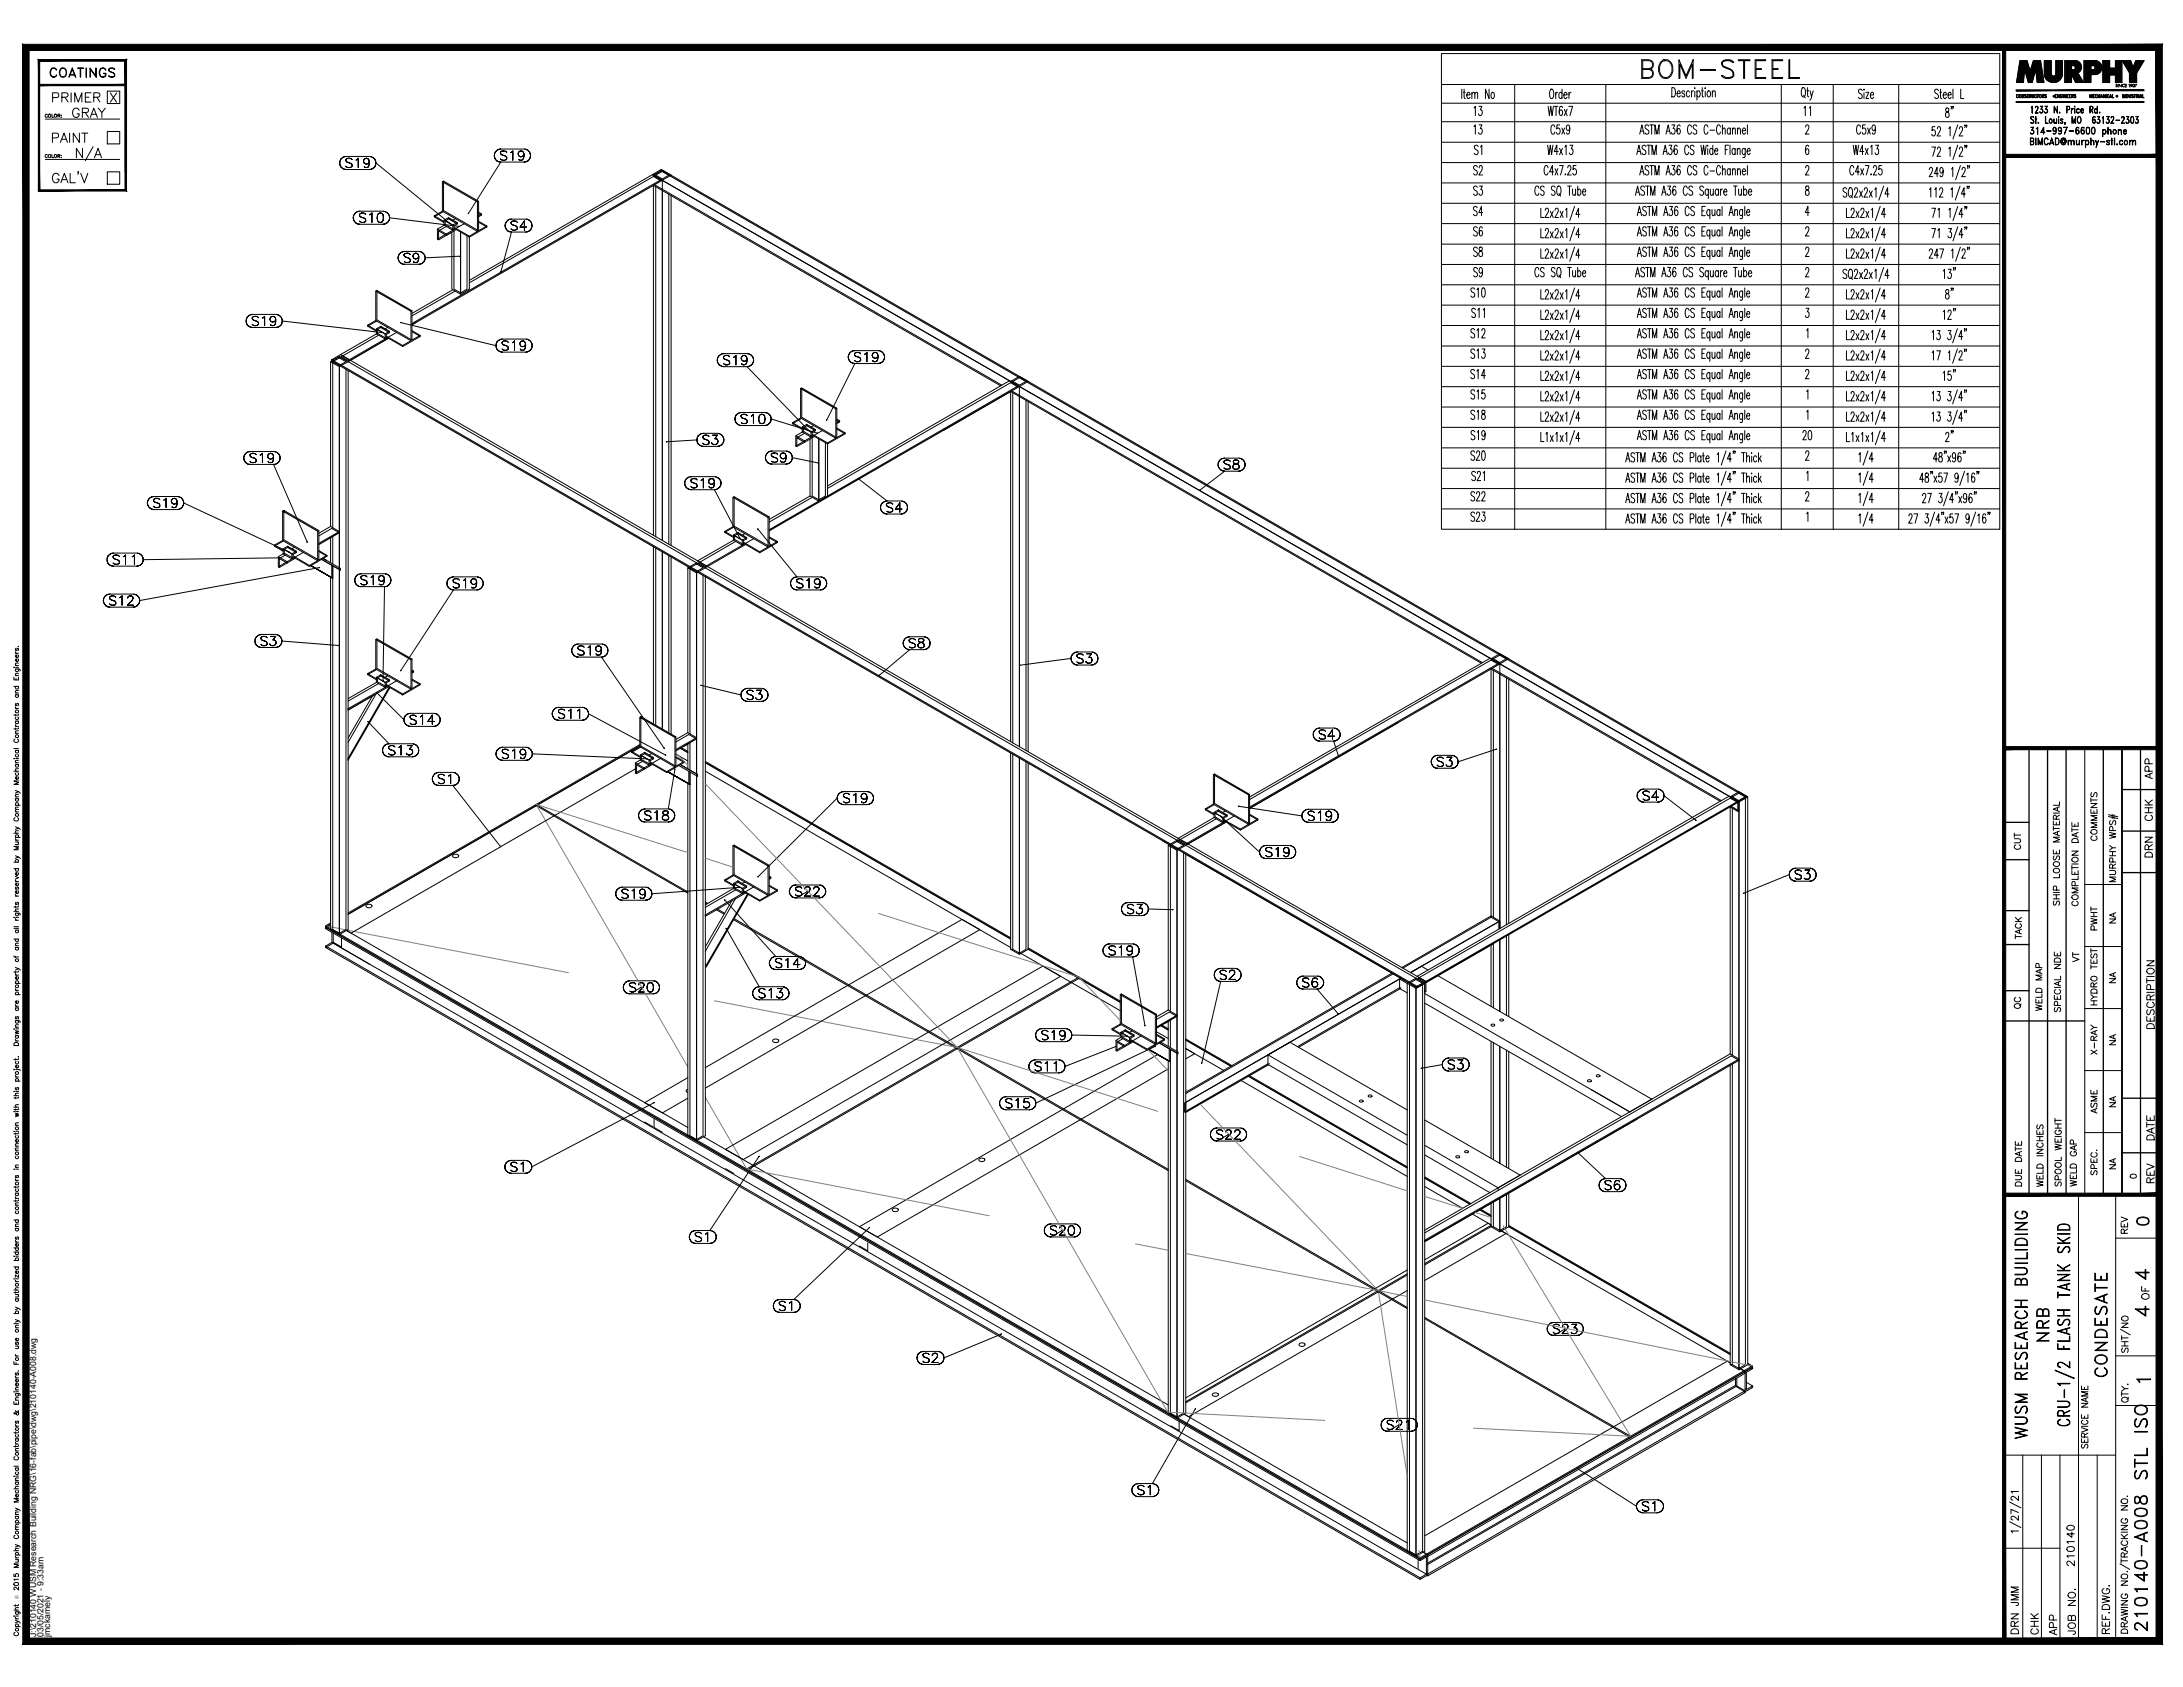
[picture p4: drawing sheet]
<svg xmlns="http://www.w3.org/2000/svg" width="559mm" height="432mm" viewBox="0 0 559 432" stroke-linecap="round" stroke-linejoin="round" font-family="sans-serif">
<defs><g id="words">
<text font-size="8.4" x="419.1" y="21.2">BOM-STEEL</text>
<g font-size="7.1">
<text x="18.3" y="42.3">N/A</text>
<text x="550.7" y="418.7" transform="rotate(-90 550.7 418.7)">210140-A008 STL ISO</text>
</g>
<g font-size="6.6">
<text x="525.3" y="344.7" transform="rotate(-90 525.3 344.7)">NRB</text>
<text x="540.5" y="353.5" transform="rotate(-90 540.5 353.5)">CONDESATE</text>
<text x="520" y="369.4" transform="rotate(-90 520 369.4)">WUSM RESEARCH BUILIDING</text>
</g>
<g font-size="5.7">
<text x="11.6" y="21.2">COATINGS</text>
<text x="12.3" y="27.5">PRIMER</text>
<text x="17.3" y="31.4">GRAY</text>
<text x="12.3" y="37.7">PAINT</text>
<text x="545.4" y="328.8">4</text>
<text x="545.4" y="338">4</text>
</g>
<g font-size="5.3">
<text x="376.1" y="30.7">13</text>
<text x="380.3" y="35.6" transform="rotate(-90 380.3 35.6)">13</text>
<text x="500.9" y="31.4" transform="rotate(-90 500.9 31.4)">8&quot;</text>
<text x="380.3" y="40.9" transform="rotate(-90 380.3 40.9)">S1</text>
<text x="376.1" y="45.9">S2</text>
<text x="380.3" y="51.2" transform="rotate(-90 380.3 51.2)">S3</text>
<text x="380.3" y="56.4" transform="rotate(-90 380.3 56.4)">S4</text>
<text x="380.3" y="61.7" transform="rotate(-90 380.3 61.7)">S6</text>
<text x="376.1" y="72">S9</text>
<text x="380.3" y="67" transform="rotate(-90 380.3 67)">S8</text>
<text x="500.9" y="77.6" transform="rotate(-90 500.9 77.6)">8&quot;</text>
<text x="464.6" y="113.9" transform="rotate(-90 464.6 113.9)">20</text>
<text x="500.9" y="114.3" transform="rotate(-90 500.9 114.3)">2&quot;</text>
<text x="552.4" y="293.2" transform="rotate(-90 552.4 293.2)">DATE</text>
<text x="552.4" y="304.1" transform="rotate(-90 552.4 304.1)">REV</text>
<text x="545.7" y="314.7">0</text>
<text x="532" y="402.2" transform="rotate(-90 532 402.2)">210140</text>
<text x="522.8" y="419.5" transform="rotate(-90 522.8 419.5)">CHK</text>
<text x="532.3" y="419.5" transform="rotate(-90 532.3 419.5)">JOB NO.</text>
</g>
<g font-size="4.9">
<text x="464.3" y="30.7" transform="rotate(-90 464.3 30.7)">11</text>
<text x="551.7" y="200.4" transform="rotate(-90 551.7 200.4)">APP</text>
<text x="551.7" y="211.3" transform="rotate(-90 551.7 211.3)">CHK</text>
<text x="518.2" y="218.7" transform="rotate(-90 518.2 218.7)">CUT</text>
<text x="551.7" y="220.5" transform="rotate(-90 551.7 220.5)">DRN</text>
<text x="542.6" y="237.4" transform="rotate(-90 542.6 237.4)">NA</text>
<text x="533" y="247.3" transform="rotate(-90 533 247.3)">VT</text>
<text x="542.6" y="252.9" transform="rotate(-90 542.6 252.9)">NA</text>
<text x="518.2" y="259.3" transform="rotate(-90 518.2 259.3)">QC</text>
<text x="542.6" y="268.8" transform="rotate(-90 542.6 268.8)">NA</text>
<text x="542.6" y="284.7" transform="rotate(-90 542.6 284.7)">NA</text>
<text x="542.6" y="300.6" transform="rotate(-90 542.6 300.6)">NA</text>
<text x="551" y="333.7" transform="rotate(-90 551 333.7)">OF</text>
<text x="517.5" y="412" transform="rotate(-90 517.5 412)">JMM</text>
<text x="517.5" y="419.5" transform="rotate(-90 517.5 419.5)">DRN</text>
<text x="527.4" y="419.8" transform="rotate(-90 527.4 419.8)">APP</text>
<text x="540.8" y="419.5" transform="rotate(-90 540.8 419.5)">REF.DWG.</text>
</g>
<g font-size="4.4">
<text x="537.6" y="216.3" transform="rotate(-90 537.6 216.3)">COMMENTS</text>
<text x="537.6" y="239.2" transform="rotate(-90 537.6 239.2)">PWHT</text>
<text x="518.2" y="241.7" transform="rotate(-90 518.2 241.7)">TACK</text>
<text x="523.5" y="260" transform="rotate(-90 523.5 260)">WELD MAP</text>
<text x="537.6" y="258.6" transform="rotate(-90 537.6 258.6)">HYDRO TEST</text>
<text x="537.6" y="270.9" transform="rotate(-90 537.6 270.9)">X-RAY</text>
<text x="537.6" y="286.1" transform="rotate(-90 537.6 286.1)">ASME</text>
<text x="518.2" y="304.8" transform="rotate(-90 518.2 304.8)">DUE DATE</text>
<text x="528.5" y="304.8" transform="rotate(-90 528.5 304.8)">SPOOL WEIGHT</text>
<text x="532.3" y="304.8" transform="rotate(-90 532.3 304.8)">WELD GAP</text>
<text x="537.6" y="302" transform="rotate(-90 537.6 302)">SPEC.</text>
<text x="545.4" y="316.8" transform="rotate(-90 545.4 316.8)">REV</text>
</g>
<text font-size="4" x="544" y="302.7">0</text>
<text font-size="3.5" x="545.7" y="354.9">1</text>
<g font-size="2.2">
<text x="9.3" y="419" transform="rotate(-90 9.3 419)">J:\210140 WUSM Research Building NRG\16-fab\pipe\dwg\210140-A008.dwg</text>
<text x="11.2" y="419" transform="rotate(-90 11.2 419)">03/05/2021 - 9:33am</text>
<text x="12.9" y="418.9" transform="rotate(-90 12.9 418.9)">jmckamely</text>
</g>
<text font-size="1.3" x="4.7" y="409.4" transform="rotate(-90 4.7 409.4)">Ó</text>
</g></defs>
<!-- layer: AR-STL -->
<g fill="none" stroke="#000" stroke-width=".26">
<path d="M126.5 39.8l.1 .5-.1-.5M126.6 39.3l-.1 .5 .1-.5M126.8 38.9l-.2 .4 .2-.4M127.2 38.5l-.4 .4 .4-.4M127.7 38.2l-.5 .3 .5-.3M128.1 39v.2v-.2M128.1 39.2l.1 .2-.1-.2M128.2 38.1l-.5 .1 .5-.1M128.2 38.1h6M128.2 39.4l.1 .1-.1-.1M128.3 38.7l-.2 .3 .2-.3M128.3 39.5l.3 .2-.3-.2"/>
<path d="M128.6 39.7l.6 .2-.6-.2M128.7 38.7h-.4h.4M129.1 38.7h-.4h.4M129.2 39.9l.3 .1-.3-.1M129.5 38.7h-.4h.4M129.7 39l-.2-.3 .2 .3M130.7 39.1l.2-.1-.2 .1M130.9 39l.4-.3-.4 .3M131.3 38.7v2.3v-2.3M132.6 39.4h.1M132.6 39.3l.2-.3-.2 .3M132.8 39.8l-.2-.4 .2 .4"/>
<path d="M132.8 39l.2-.3-.2 .3M133 38.7h.3h-.3M133.3 38.7h.1M133.4 38.7h.4h-.4M133.8 38.7l.2 .3-.2-.3M134 39.8l-.2 .2 .2-.2M134 39v.8zM134.1 39.4l-.1 1.2zM134.7 38.2l-.5-.1 .5 .1M135.1 38.5l-.4-.3 .4 .3M135.5 38.9l-.4-.4 .4 .4M135.7 39.3l-.2-.4 .2 .4"/>
<path d="M135.8 39.8l-.1-.5 .1 .5M87 41.7v.5v-.5M87 41.2v.5v-.5M87 42.2l.2 .5-.2-.5M87.2 40.7l-.2 .5 .2-.5M87.2 42.7l.4 .4-.4-.4M87.6 40.4l-.4 .3 .4-.3M87.6 43.1l.5 .2-.5-.2M88.1 40.1l-.5 .3 .5-.3M88.1 43.3l.5 .1-.5-.1M88.5 40.9v.2v-.2M88.5 41.1l.1 .2-.1-.2"/>
<path d="M88.6 40l-.5 .1 .5-.1M88.6 43.4h6M88.6 40h6M88.6 41.3l.2 .1-.2-.1M88.8 40.6l-.3 .3 .3-.3M88.8 42.8l-.3-.3 .3 .3M88.8 41.4l.2 .1-.2-.1M89 41.5l.7 .3-.7-.3M89.1 40.5l-.3 .1 .3-.1M89.1 42.9l-.3-.1 .3 .1M89.5 40.5h-.4h.4M89.5 42.9h-.4h.4"/>
<path d="M89.7 41.8l.2 .1-.2-.1M89.9 40.6l-.4-.1 .4 .1M89.9 42.8l-.4 .1 .4-.1M89.9 41.9l.1 .1-.1-.1M90 42l.1 .2-.1-.2M90.1 40.9l-.2-.3 .2 .3M90.1 42.5l-.2 .3 .2-.3M90.1 42.2v.3v-.3M90.4 55.8l.1 .5-.1-.5M90.5 55.2l-.1 .6 .1-.6M90.5 56.3l.3 .4-.3-.4M90.8 54.7l-.3 .5 .3-.5"/>
<path d="M90.8 56.7l.3 .4-.3-.4M91.1 54.4l-.3 .3 .3-.3M91.1 57.1l.5 .2-.5-.2M91.1 41l.3-.1-.3 .1M91.4 40.9l.3-.4-.3 .4M91.6 54.1l-.5 .3 .5-.3M91.6 57.3l.5 .1-.5-.1M91.7 40.5v2.4v-2.4M92 54.9v.2v-.2M92 55.1l.1 .2-.1-.2M92.1 54.1h-.5h.5M92.1 55.3l.1 .2-.1-.2"/>
<path d="M92.1 57.4h5.9M92.1 54.1h5.9M92.2 54.7l-.2 .2 .2-.2M92.2 56.8l-.2-.2 .2 .2M92.2 55.5l.3 .1-.3-.1M92.5 55.6l.6 .2-.6-.2M92.6 54.5l-.4 .2 .4-.2M92.6 56.9l-.4-.1 .4 .1M93 41.3h.1M93 41.2l.2-.3-.2 .3M93 54.5h-.4h.4M93 56.9h-.4h.4"/>
<path d="M93.1 55.8l.3 .1-.3-.1M93.2 41.7l-.2-.4 .2 .4M93.2 40.9l.2-.3-.2 .3M93.2 42.5l.1 .3 .3 .1-.3-.1zM93.4 41.9l-.2-.2 .2 .2M93.4 40.6l.3-.1-.3 .1M93.4 54.7l-.4-.2 .4 .2M93.4 56.8l-.4 .1 .4-.1M93.4 55.9h.1M93.5 56l.1 .3-.1-.3M93.6 54.9l-.2-.2 .2 .2M93.6 56.6l-.2 .2 .2-.2"/>
<path d="M93.6 56.3v.3v-.3M93.7 42l-.3-.1 .3 .1M93.7 40.5h.1M93.9 42.9h-.3h.3M93.9 42h.1M93.9 40.5l.3 .1-.3-.1M94.2 41.9l-.3 .1 .3-.1M94.2 42.8l-.3 .1 .3-.1M94.2 40.6l.2 .3-.2-.3M94.4 41.7l-.2 .2 .2-.2M94.4 42.5l-.2 .3 .2-.3M94.4 40.9v.8z"/>
<path d="M94.5 41.3l-.1 1.2zM94.6 43.4l.5-.1-.5 .1M94.6 55l.3-.1-.3 .1M94.9 54.9l.3-.4-.3 .4M95.1 40.1l-.5-.1 .5 .1M95.1 43.3l.4-.2-.4 .2M95.2 54.5v2.4v-2.4M95.5 40.4l-.4-.3 .4 .3M95.5 43.1l.4-.4-.4 .4M95.9 40.7l-.4-.3 .4 .3M95.9 42.7l.2-.5-.2 .5M96.1 41.2l-.2-.5 .2 .5"/>
<path d="M96.1 42.2l.1-.5-.1 .5M96.2 41.7l-.1-.5 .1 .5M96.2 41.7l19 15.5M96.6 55.6v.3v-.3M96.6 55.9v.6v-.6M96.6 55v.6v-.6M96.6 56.5l.3 .3-.3-.3M96.9 54.7l-.3 .3 .3-.3M96.9 56.8l.3 .1-.3-.1M97.2 54.5l-.3 .2 .3-.2M97.2 56.9h.3h-.3M97.5 54.5h-.3h.3"/>
<path d="M97.5 56.9l.3-.1-.3 .1M97.8 54.7l-.3-.2 .3 .2M97.8 56.8l.2-.3-.2 .3M98 55l-.2-.3 .2 .3M98 56.5l.1-.6-.1 .6M98 57.4l.6-.1-.6 .1M98.1 55.6l-.1-.6 .1 .6M98.1 55.9v-.3v.3M98.6 54.1h-.6h.6M98.6 57.3l.4-.2-.4 .2M99 54.4l-.4-.3 .4 .3M99 57.1l.4-.4-.4 .4"/>
<path d="M99.4 54.7l-.4-.3 .4 .3M99.4 56.7l.3-.4-.3 .4M99.7 55.2l-.3-.5 .3 .5M99.7 56.3v-.5v.5M99.7 55.8v-.6v.6M99.7 55.8l17.8 2.2M111.2 55.2v.3M112 58.6l2.2 1.3M113.2 46.5l.3-.1 9 5.1-.3 .2zM113.2 46.5v7.6M113.5 54.2l-2.3 1.3 2.5 1.5M113.5 46.4v7.5l9 5.2 2.1-1.2-2.1-1.3"/>
<path d="M113.7 56.7l-2.5-1.5 2-1.1 9 5.1-2.1 1.3M113.7 57.6l.3-.1 2.2 1.3-.3 .1M113.7 57.7l-1.7 .9v2.6l2-1.1M114 56.5l1.2 .7M114.3 58l-2 1.1M114.8 56l-.8 .5v1M114.8 55.7l2.3 1.3v.3l-2.3-1.3zM114.8 55.7l-1.1 .6M115.2 57.2l-1.5-.9v1.3l2.2 1.3v-1.3l-.5-.3 .8 .5v1M115.3 57.2l.1 .1zM116.2 58.2l3.9 2.3v13.5l-2.2 1.3M116.2 59.1v14.9l1.7 1v-15.6v15.9l-2.2-1.3v-14.6l-3.4 2-.3-.2"/>
<path d="M116.6 56l-.6 .3M116.8 58.8l-2.6 1.4v-.3M117.1 57l-1.2 .6M117.1 57.3l-.9 .5M117.5 57.9l.1 .1zM118.8 57.3l-4.6 2.6M122.2 51.7v7.5M122.5 56.9l2.1 1.2-4.5 2.6-3.9-2.3M122.5 55.1l.7-.4v.4l-.7 .4M122.5 51.5v7.6M122.5 54.3l.7 .4M122.5 54.7l.7 .4"/>
<path d="M124.6 57.9v.2M126.6 40.3l.2 .5-.2-.5M126.8 40.8l.4 .4-.4-.4M127.2 41.2l.5 .2-.5-.2M127.7 41.4l.5 .1-.5-.1M128.3 40.9l-.2-.2 .2 .2M128.7 41l-.4-.1 .4 .1M129.1 41h-.4h.4M129.3 57.7l.1 .6-.1-.6M129.4 57.2l-.1 .5 .1-.5M129.4 58.3l.2 .4-.2-.4M129.5 40.9l-.4 .1 .4-.1"/>
<path d="M129.5 40l.1 .1-.1-.1M129.6 40.1l.1 .2-.1-.2M129.6 56.8l-.2 .4 .2-.4M129.6 58.7l.4 .4-.4-.4M129.7 40.7l-.2 .2 .2-.2M129.7 40.3v.4v-.4M130 56.4l-.4 .4 .4-.4M130 59.1l.4 .2-.4-.2M130.4 56.1l-.4 .3 .4-.3M130.4 59.3l.5 .1-.5-.1M130.8 56.9v.2v-.2M130.8 57.1l.1 .3-.1-.3"/>
<path d="M130.9 56.1h-.5h.5M130.9 57.4h.2h-.2M130.9 56.1h3.6M131.1 56.6l-.3 .3 .3-.3M131.1 58.8l-.3-.2 .3 .2M131.1 57.4l.2 .2-.2-.2M131.3 57.6l.7 .2-.7-.2M131.4 56.6h-.3h.3M131.4 58.9l-.3-.1 .3 .1M131.8 56.6h-.4h.4M131.8 58.9h-.4h.4M132 57.8l.2 .1-.2-.1"/>
<path d="M132.2 56.6h-.4h.4M132.2 58.8l-.4 .1 .4-.1M132.2 57.9l.1 .1-.1-.1M132.3 58l.1 .3-.1-.3M132.4 56.9l-.2-.3 .2 .3M132.4 58.6l-.2 .2 .2-.2M132.4 58.3v.3v-.3M132.8 40.7l.4 .3zM133 40l-.2-.2 .2 .2M133.1 58.1h1.7h-1.7M133.3 40.1l-.3-.1 .3 .1M133.4 41h-.2h.2"/>
<path d="M133.4 40.1h.1M133.8 40l-.4 .1 .4-.1M133.8 40.9l-.4 .1 .4-.1M134 40.6l-.2 .3 .2-.3M134.2 41.5l.5-.1-.5 .1M134.2 41.5h-6l-8.4 13.2 .1-.1M134.2 56.6l-1.1 1.5 1.1-1.5M134.2 56.6v2.3v-2.3M134.5 59.4l.5-.1-.5 .1M134.5 59.4h-3.6l-2.7 10.2M134.7 41.4l.4-.2-.4 .2M135 56.1h-.5h.5"/>
<path d="M135 59.3l.5-.2-.5 .2M135.1 41.2l.4-.4-.4 .4M135.5 56.4l-.5-.3 .5 .3M135.5 59.1l.4-.4-.4 .4M135.5 40.8l.2-.5-.2 .5M135.7 40.3l.1-.5-.1 .5M135.9 56.8l-.4-.4 .4 .4M135.9 58.7l.2-.4-.2 .4M136.1 57.2l-.2-.4 .2 .4M136.1 58.3l.1-.6-.1 .6M136.2 57.7l-.1-.5 .1 .5M167 44.7l277.8 160.4v2.6"/>
<path d="M167 44.7l-46.9 27.1M167 44.7l2.2 1.3M167.3 44.8l2.2-1.2 2.3 1.2-2.3 1.3M167.3 44.8l2.2 1.3M167.3 44.8h.6M167.6 47.3l88.9 51.3M167.9 47.8v89.6M167.9 44.8l1.6-.9 1.7 .9-1.7 1zM169.2 43.7l-1.9 1.1 277.8 160.4v2.3M169.2 43.4l277.9 160.4v.3l-277.9-160.4zM169.2 46.3l-1.9-1.1-47.2 27.2M169.2 43.4l-2.2 1.3"/>
<path d="M169.5 46.1v92.2M171.2 49.7v89.6M171.8 50v89.6M96.2 74.5l.3-.2 9 5.2-.3 .2zM96.2 74.5v7.5M96.5 74.3v7.6l9 5.1 2.1-1.1-2.1-1.3M101.9 66l.1 .5-.1-.5M102 65.5l-.1 .5 .1-.5M102 66.5l.2 .5-.2-.5M102.2 65l-.2 .5 .2-.5M102.2 67l.4 .4-.4-.4M102.6 64.6l-.4 .4 .4-.4"/>
<path d="M102.6 67.4l.5 .2-.5-.2M103.1 64.4l-.5 .2 .5-.2M103.1 67.6h.5h-.5M103.4 65.2v.2v-.2M103.4 65.4l.1 .2-.1-.2M103.5 65.6l.2 .1-.2-.1M103.6 64.3l-.5 .1 .5-.1M103.6 67.6h3.5M103.6 64.3h3.5M103.7 64.9l-.3 .3 .3-.3M103.7 67.1l-.3-.3 .3 .3M103.7 65.7l.2 .1-.2-.1"/>
<path d="M103.9 65.8l.7 .2-.7-.2M104 64.8l-.3 .1 .3-.1M104 67.2l-.3-.1 .3 .1M104.5 64.8h-.5h.5M104.5 67.2h-.5h.5M104.6 66l.2 .2-.2-.2M104.8 64.9l-.3-.1 .3 .1M104.8 67.1l-.3 .1 .3-.1M104.8 66.2l.1 .1-.1-.1M104.9 66.3l.1 .2-.1-.2M105 65.2l-.2-.3 .2 .3M105 66.8l-.2 .3 .2-.3"/>
<path d="M105 66.5v.3v-.3M105.2 79.7v7.5M105.5 79.5v7.5M105.7 65.6h.1M105.7 65.5l.1-.3-.1 .3M105.8 66l-.1-.4 .1 .4M105.8 65.2l.2-.3-.2 .3M105.8 66.8l.1 .3 .4 .1-.4-.1zM106 66.2l-.2-.2 .2 .2M106 64.9l.4-.1-.4 .1M106.4 66.3l-.4-.1 .4 .1M106.4 64.8h.1"/>
<path d="M106.5 67.2h-.2h.2M106.5 66.3h.1M106.5 64.8l.3 .1-.3-.1M106.8 66.2l-.3 .1 .3-.1M106.8 67.1l-.3 .1 .3-.1M106.8 64.9l.3 .3-.3-.3M107.1 66l-.3 .2 .3-.2M107.1 66.7l-.3 .4 .3-.4M107.1 65.2v.8zM107.1 67.6h.6h-.6M107.2 66.2l-.1 .5 .1-.5M107.2 65.6v.6v-.6"/>
<path d="M107.7 64.4l-.6-.1 .6 .1M107.7 67.6l.4-.2-.4 .2M108.1 64.6l-.4-.2 .4 .2M108.1 67.4l.4-.4-.4 .4M108.5 65l-.4-.4 .4 .4M108.5 67l.3-.5-.3 .5M108.8 65.5l-.3-.5 .3 .5M108.8 66.5v-.5v.5M114.2 60.2l-1.9-1.1v2.3M115.9 74.2l-10.4 6M116.5 74.5l-11 6.4M117.7 65.6h.2l-9.1 .4v-.5v.5"/>
<path d="M119.5 60.4v13.6l-1.6 1M128.2 69.5v.2zM63 82.2l.1 .5-.1-.5M63.1 81.7l-.1 .5 .1-.5M63.1 82.7l.2 .4-.2-.4M63.3 81.2l-.2 .5 .2-.5M63.3 83.1l.4 .4-.4-.4M63.7 80.8l-.4 .4 .4-.4M63.7 83.5l.4 .2-.4-.2M64.1 80.6l-.4 .2 .4-.2M64.1 83.7l.5 .1-.5-.1M64.6 81.3v.2v-.2"/>
<path d="M64.6 81.5l.1 .2-.1-.2M64.6 80.5l-.5 .1 .5-.1M64.6 83.8h6M64.6 80.5h6M64.7 81.7l.1 .2-.1-.2M64.8 81.1l-.2 .2 .2-.2M64.8 83.2l-.2-.2 .2 .2M64.8 81.9l.2 .1-.2-.1M65 82l.7 .2-.7-.2M65.2 81l-.4 .1 .4-.1M65.2 83.4l-.4-.2 .4 .2M65.6 81h-.4h.4"/>
<path d="M65.6 83.4h-.4h.4M65.7 82.2l.2 .1-.2-.1M65.9 81.1l-.3-.1 .3 .1M65.9 83.2l-.3 .2 .3-.2M65.9 82.3l.1 .1-.1-.1M66 82.4l.2 .3-.2-.3M66.2 81.3l-.3-.2 .3 .2M66.2 83l-.3 .2 .3-.2M66.2 82.7v.3v-.3M67.2 81.4l.2-.1-.2 .1M67.4 81.3l.3-.3-.3 .3M67.7 81v2.4v-2.4"/>
<path d="M69.1 81.7h.1M69.1 81.7l.1-.4-.1 .4M69.2 82.1l-.1-.4 .1 .4M69.2 81.3l.2-.2-.2 .2M69.2 83l.5 .4zM69.4 82.3l-.2-.2 .2 .2M69.4 81.1l.4-.1-.4 .1M69.8 82.4l-.4-.1 .4 .1M69.8 81h.1M69.9 83.4h-.2h.2M69.9 82.4h.1M69.9 81l.3 .1-.3-.1"/>
<path d="M70.2 82.3l-.3 .1 .3-.1M70.2 83.2l-.3 .2 .3-.2M70.2 81.1l.3 .2-.3-.2M70.5 82.1l-.3 .2 .3-.2M70.5 82.9l-.3 .3 .3-.3M70.5 81.3v.8zM70.6 81.7l-.1 1.2zM70.6 83.8l.5-.1-.5 .1M71.1 80.6l-.5-.1 .5 .1M71.1 83.7l.5-.2-.5 .2M71.6 80.8l-.5-.2 .5 .2M71.6 83.5l.4-.4-.4 .4"/>
<path d="M72 81.2l-.4-.4 .4 .4M72 83.1l.2-.4-.2 .4M72.2 81.7l-.2-.5 .2 .5M72.2 82.7l.1-.5-.1 .5M72.3 82.2l-.1-.5 .1 .5M72.3 82.2l25.6 2.9M85.2 92.6l1.7-1v-.3v.3l1.7 1-1.7 .9M86.9 91.3l277.8 160.4v2.3l.3-.2-.3-.2M86.9 91.3l-2.3 1.3M86.9 91.3l2.2 1.3-2.2 1.3M87.2 90.8l-2.3 1.3 277.9 160.4v.3l-277.9-160.4v-.3M87.2 90.8l277.8 160.4v2.6"/>
<path d="M87.2 90.8l2.2 1.3M88.6 94.5v143.4l-1.7 1M89.1 94.8v143.1l-2.2 1.3M89.4 92.1v.3l10-5.8-9.7 5.6M94.1 83.2v.3M96.4 84.5l-2.3-1.3 2.1-1.2 9 5.2-2.1 1.2M96.4 84.2l2.2 1.3v1.2l-2.2-1.2zM96.4 82.2l-2.3 1.3 2.3 1.3M96.6 84.3l2.2 1.3v1M96.9 85.8l-9.5 5.5 2 1.1M97.5 83.8l-.9 .5v1M97.5 83.5l2.2 1.3v.3l-2.2-1.3z"/>
<path d="M97.5 83.5l-1.1 .7M97.9 85.1h.1zM98.6 86.7l.2-.1-2.2-1.3-9.4 5.5M98.8 86l4.3 2.4v.3M99.3 83.8l-.7 .4M99.7 84.8l-1.1 .7M99.7 85.1l-.9 .5M101.5 85.1l-12.1 7M102.7 82.6h-.2l24.5 5.9M105.5 84.9l2.1 1.2-4.5 2.6-4.3-2.5M106.6 82.5l-1.1 .6 63.7-36.8v-.3l-63.7 36.8M107.6 85.9v.2"/>
<path d="M127 88.5v.5v-.5M127 87.9v.6v-.6M127 89l.3 .5-.3-.5M127.3 87.5l-.3 .4 .3-.4M127.3 89.5l.3 .3-.3-.3M127.6 87.1l-.3 .4 .3-.4M127.6 89.8l.5 .2-.5-.2M128.1 86.9l-.5 .2 .5-.2M128.1 90l.5 .1-.5-.1M128.5 87.6v.2v-.2M128.5 87.8l.2 .3-.2-.3M128.6 86.8l-.5 .1 .5-.1"/>
<path d="M128.6 90.1h6M128.6 86.8h6M128.7 88.1v.1v-.1M128.7 87.4l-.2 .2 .2-.2M128.7 89.5l-.2-.2 .2 .2M128.7 88.2l.3 .1-.3-.1M129 88.3l.7 .2-.7-.2M129.1 87.2l-.4 .2 .4-.2M129.1 89.7l-.4-.2 .4 .2M129.5 87.2h-.4h.4M129.5 89.7h-.4h.4M129.7 88.5l.2 .1-.2-.1"/>
<path d="M129.9 87.4l-.4-.2 .4 .2M129.9 89.5l-.4 .2 .4-.2M129.9 88.6l.1 .1-.1-.1M130 88.7l.1 .3-.1-.3M130.1 87.6l-.2-.2 .2 .2M130.1 89.3l-.2 .2 .2-.2M130.1 89v.3v-.3M131.1 87.7l.3-.1-.3 .1M131.4 87.6l.3-.4-.3 .4M131.7 87.2v2.5v-2.5M133.1 88.1h.1M133.1 88l.1-.4-.1 .4"/>
<path d="M133.2 88.4l-.1-.3 .1 .3M133.2 87.6l.2-.2-.2 .2M133.2 89.3l.4 .4zM133.4 88.6l-.2-.2 .2 .2M133.4 87.4l.3-.2-.3 .2M133.7 88.7l-.3-.1 .3 .1M133.7 87.2h.1M133.9 89.7h-.3h.3M133.9 88.7h.1M133.9 87.2l.3 .2-.3-.2M134.2 88.6l-.3 .1 .3-.1M134.2 89.5l-.3 .2 .3-.2"/>
<path d="M134.2 87.4l.2 .2-.2-.2M134.4 88.4l-.2 .2 .2-.2M134.4 89.2l-.2 .3 .2-.3M134.4 87.6v.8zM134.5 88.1l-.1 1.1zM134.6 90.1l.5-.1-.5 .1M135.1 86.9l-.5-.1 .5 .1M135.1 90l.5-.2-.5 .2M135.6 87.1l-.5-.2 .5 .2M135.6 89.8l.3-.3-.3 .3M135.9 87.5l-.3-.4 .3 .4M135.9 89.5l.2-.5-.2 .5"/>
<path d="M136.1 87.9l-.2-.4 .2 .4M136.1 89l.1-.5-.1 .5M136.2 88.5l-.1-.6 .1 .6M183.6 92.2l.1 .5-.1-.5M183.7 91.7l-.1 .5 .1-.5M183.7 92.7l.2 .5-.2-.5M183.9 91.2l-.2 .5 .2-.5M183.9 93.2l.4 .3-.4-.3M184.3 90.8l-.4 .4 .4-.4M184.3 93.5l.5 .3-.5-.3M184.8 90.6l-.5 .2 .5-.2M184.8 93.8l.5 .1-.5-.1"/>
<path d="M185.2 91.3v.3v-.3M185.2 91.6l.1 .2-.1-.2M185.3 90.5l-.5 .1 .5-.1M185.3 91.8l.1 .1-.1-.1M185.3 93.9h5.9M185.3 90.5h5.9M185.4 91.1l-.2 .2 .2-.2M185.4 93.3l-.2-.3 .2 .3M185.4 91.9l.3 .1-.3-.1M185.7 92l.7 .2-.7-.2M185.8 91l-.4 .1 .4-.1M185.8 93.4l-.4-.1 .4 .1"/>
<path d="M186.2 91h-.4h.4M186.2 93.4h-.4h.4M186.4 92.2l.2 .2-.2-.2M186.6 91.1l-.4-.1 .4 .1M186.6 93.3l-.4 .1 .4-.1M186.6 92.4l.1 .1-.1-.1M186.7 92.5l.1 .2-.1-.2M186.8 91.3l-.2-.2 .2 .2M186.8 93l-.2 .3 .2-.3M186.8 92.7v.3v-.3M187.8 91.4l.2-.1-.2 .1M188 91.3l.4-.3-.4 .3"/>
<path d="M188.4 91v2.4v-2.4M189.7 91.8h.1M189.7 91.7l.2-.4-.2 .4M189.9 92.1l-.2-.3 .2 .3M189.9 91.3l.2-.2-.2 .2M189.9 93l.4 .4zM190.1 92.4l-.2-.3 .2 .3M190.1 91.1l.3-.1-.3 .1M190.4 92.5l-.3-.1 .3 .1M190.4 91h.1M190.5 93.4h-.2h.2M190.5 92.5h.1"/>
<path d="M190.5 91l.4 .1-.4-.1M190.9 92.4l-.4 .1 .4-.1M190.9 93.3l-.4 .1 .4-.1M190.9 91.1l.2 .2-.2-.2M191.1 92.1l-.2 .3 .2-.3M191.1 92.9l-.2 .4 .2-.4M191.1 91.3v.8zM191.2 91.8l-.1 1.1zM191.2 93.9l.6-.1-.6 .1M191.2 93.9l15.8 16.3M191.8 90.6l-.6-.1 .6 .1M191.8 93.8l.4-.3-.4 .3"/>
<path d="M192.2 90.8l-.4-.2 .4 .2M192.2 93.5l.4-.3-.4 .3M192.6 91.2l-.4-.4 .4 .4M192.6 93.2l.2-.5-.2 .5M192.8 91.7l-.2-.5 .2 .5M192.8 92.7l.1-.5-.1 .5M192.9 92.2l-.1-.5 .1 .5M204.9 99.4l.3-.1 9 5.2-.2 .1zM204.9 99.4v7.6M205.2 99.3v7.5l9 5.2 2.1-1.2-2.1-1.2M217.1 91.4l.1 .5-.1-.5M217.2 90.9l-.1 .5 .1-.5"/>
<path d="M217.2 91.9l.3 .5-.3-.5M217.5 90.4l-.3 .5 .3-.5M217.5 92.4l.3 .4-.3-.4M217.8 90l-.3 .4 .3-.4M217.8 92.8l.5 .2-.5-.2M218.3 89.8l-.5 .2 .5-.2M218.3 93h.5h-.5M218.7 90.6v.2v-.2M218.7 90.8l.1 .2-.1-.2M218.8 89.7l-.5 .1 .5-.1M218.8 91l.1 .1-.1-.1M218.8 89.7h5.9"/>
<path d="M218.9 90.3l-.2 .3 .2-.3M218.9 92.5l-.2-.3 .2 .3M218.9 91.1l.3 .1-.3-.1M219.2 91.2l.6 .2-.6-.2M219.3 90.2l-.4 .1 .4-.1M219.3 92.6l-.4-.1 .4 .1M219.8 90.2h-.5h.5M219.8 92.6h-.5h.5M219.8 91.4l.3 .2-.3-.2M220.1 90.3l-.3-.1 .3 .1M220.1 92.5l-.3 .1 .3-.1M220.1 91.6l.1 .1-.1-.1"/>
<path d="M220.2 91.7l.1 .2-.1-.2M220.3 90.6l-.2-.3 .2 .3M220.3 92.2l-.2 .3 .2-.3M220.3 91.9v.3v-.3M221.3 90.7l.3-.1-.3 .1M221.6 90.6l.3-.4-.3 .4M221.9 90.2v2.4v-2.4M223.3 91h.1M223.3 90.9l.1-.3-.1 .3M223.4 91.4l-.1-.4 .1 .4M223.4 90.6l.2-.3-.2 .3M223.4 92.2l.4 .4z"/>
<path d="M223.6 91.6l-.2-.2 .2 .2M223.6 90.3l.3-.1-.3 .1M223.9 91.7l-.3-.1 .3 .1M223.9 90.2h.1M224.1 92.6h-.3h.3M224.1 91.7h.1M224.1 90.2l.3 .1-.3-.1M224.4 91.6l-.3 .1 .3-.1M224.4 92.5l-.3 .1 .3-.1M224.4 90.3l.2 .3-.2-.3M224.6 91.4l-.2 .2 .2-.2M224.6 92.1l-.2 .4 .2-.4"/>
<path d="M224.6 90.6v.8zM224.7 91l-.1 1.1zM224.7 93h.6h-.6M224.7 93h-5.9l-7.3 14.7 .1-.2M225.3 89.8l-.6-.1 .6 .1M225.3 93l.4-.2-.4 .2M225.7 90l-.4-.2 .4 .2M225.7 92.8l.4-.4-.4 .4M226.1 90.4l-.4-.4 .4 .4M226.1 92.4l.3-.5-.3 .5M226.4 90.9l-.3-.5 .3 .5M226.4 91.9v-.5v.5"/>
<path d="M226.4 91.4v-.5v.5M256.2 98.8l-88.9-51.3v89.5M259.2 97.6h-.5l2.2-1.2 2.3 1.2-2.3 1.3M259.2 97.6l1.7-1 1.7 1-1.7 1zM260.6 99.1l-1.9-1.1-46.9 27M260.9 98.9l-2.5-1.4-46.6 26.9M260.9 98.9v92.2M62.4 117.2l.1 .5-.1-.5M62.5 116.7l-.1 .5 .1-.5M62.5 117.7l.2 .5-.2-.5M62.7 116.2l-.2 .5 .2-.5M62.7 118.2l.4 .4-.4-.4"/>
<path d="M63.1 115.9l-.4 .3 .4-.3M63.1 118.6l.4 .2-.4-.2M63.5 115.7l-.4 .2 .4-.2M63.5 118.8l.6 .1-.6-.1M64 116.4v.2v-.2M64 116.6l.1 .2-.1-.2M64.1 115.6l-.6 .1 .6-.1M64.1 116.8l.1 .1-.1-.1M64.1 118.9h5.9M64.1 115.6h5.9M64.2 116.2l-.2 .2 .2-.2M64.2 118.3l-.2-.2 .2 .2"/>
<path d="M64.2 116.9l.2 .2-.2-.2M64.4 117.1l.7 .2-.7-.2M64.6 116l-.4 .2 .4-.2M64.6 118.4l-.4-.1 .4 .1M65 116h-.4h.4M65 118.4h-.4h.4M65.1 117.3l.3 .1-.3-.1M65.4 116.2l-.4-.2 .4 .2M65.4 118.3l-.4 .1 .4-.1M65.4 117.4v.1v-.1M65.4 117.5l.2 .2-.2-.2M65.6 116.4l-.2-.2 .2 .2"/>
<path d="M65.6 118.1l-.2 .2 .2-.2M65.6 117.7v.4v-.4M66.6 116.5l.2-.1-.2 .1M66.8 116.4l.4-.4-.4 .4M67.2 116v2.4v-2.4M68.5 116.8h.1M68.5 116.7l.1-.3-.1 .3M68.6 117.2l-.1-.4 .1 .4M68.6 116.4l.3-.2-.3 .2M68.6 118.1l.1 .2 .4 .1-.4-.1zM68.9 117.4l-.3-.2 .3 .2M68.9 116.2l.3-.2-.3 .2"/>
<path d="M69.2 117.5l-.3-.1 .3 .1M69.2 116h.1M69.3 118.4h-.2h.2M69.3 117.5h.1M69.3 116l.4 .2-.4-.2M69.7 117.4l-.4 .1 .4-.1M69.7 118.3l-.4 .1 .4-.1M69.7 116.2l.2 .2-.2-.2M69.9 117.2l-.2 .2 .2-.2M69.9 118l-.2 .3 .2-.3M69.9 116.4v.8zM70 116.8l-.1 1.2z"/>
<path d="M70 118.9l.5-.1-.5 .1M70 118.9l8.7 20-.1-.2M70.5 115.7l-.5-.1 .5 .1M70.5 118.8l.5-.2-.5 .2M71 115.9l-.5-.2 .5 .2M71 118.6l.4-.4-.4 .4M71.4 116.2l-.4-.3 .4 .3M71.4 118.2l.2-.5-.2 .5M71.6 116.7l-.2-.5 .2 .5M71.6 117.7l.1-.5-.1 .5M71.7 117.2l-.1-.5 .1 .5M170.6 113.1h.1z"/>
<path d="M178.4 112.6l.1 .5-.1-.5M178.4 112.6l-7.7 .5M178.5 112.1l-.1 .5 .1-.5M178.5 113.1l.2 .5-.2-.5M178.7 111.6l-.2 .5 .2-.5M178.7 113.6l.4 .3-.4-.3M179.1 111.3l-.4 .3 .4-.3M179.1 113.9l.4 .3-.4-.3M179.5 111l-.4 .3 .4-.3M179.5 114.2l.5 .1-.5-.1M179.9 111.7v.3v-.3M179.9 112l.1 .2-.1-.2"/>
<path d="M180 110.9l-.5 .1 .5-.1M180 112.2l.1 .1-.1-.1M180 114.3h3.6M180 110.9h3.6M180.1 111.5l-.2 .2 .2-.2M180.1 113.7l-.2-.2 .2 .2M180.1 112.3l.3 .1-.3-.1M180.4 112.4l.7 .2-.7-.2M180.5 111.4l-.4 .1 .4-.1M180.5 113.8l-.4-.1 .4 .1M180.9 111.4h-.4h.4M180.9 113.8h-.4h.4"/>
<path d="M181.1 112.6l.2 .2-.2-.2M181.3 111.5l-.4-.1 .4 .1M181.3 113.7l-.4 .1 .4-.1M181.3 112.8l.1 .1-.1-.1M181.4 112.9l.1 .2-.1-.2M181.5 111.7l-.2-.2 .2 .2M181.5 113.5l-.2 .2 .2-.2M181.5 113.1v.4v-.4M182.2 113.3l.2 .4zM182.4 111.4h1.2h-1.2M182.4 113.7l.7 .1zM183 112.3h.3h-.3"/>
<path d="M183.3 112.3l.3 .1-.3-.1M183.4 113.7l-.3 .1 .3-.1M183.6 112.4v.1v-.1M183.6 111.4l-.6 .9 .6-.9M183.6 113.5l-.2 .2 .2-.2M183.6 114.3l.5-.1-.5 .1M183.6 112.5l.2 .4-.2-.4M183.8 112.9l-.2 .6zM184.1 111l-.5-.1 .5 .1M184.1 114.2l.5-.3-.5 .3M184.6 111.3l-.5-.3 .5 .3M184.6 113.9l.4-.3-.4 .3"/>
<path d="M185 111.6l-.4-.3 .4 .3M185 113.6l.2-.5-.2 .5M185.2 112.1l-.2-.5 .2 .5M185.2 113.1l.1-.5-.1 .5M185.3 112.6l-.1-.5 .1 .5M188.1 107.2l.1 .5-.1-.5M188.2 106.7l-.1 .5 .1-.5M188.2 107.7l.2 .5-.2-.5M188.4 106.3l-.2 .4 .2-.4M188.4 108.2l.4 .4-.4-.4M188.8 105.9l-.4 .4 .4-.4M188.8 108.6l.5 .2-.5-.2"/>
<path d="M189.3 105.7l-.5 .2 .5-.2M189.3 108.8l.5 .1-.5-.1M189.7 106.4v.2v-.2M189.7 106.6l.1 .2-.1-.2M189.8 105.6l-.5 .1 .5-.1M189.8 108.9h5.9M189.8 105.6h5.9M189.8 106.8h.1M189.9 106.2l-.2 .2 .2-.2M189.9 108.3l-.2-.2 .2 .2M189.9 106.9l.3 .2-.3-.2M190.2 107.1l.6 .2-.6-.2"/>
<path d="M190.2 106l-.3 .2 .3-.2M190.2 108.4l-.3-.1 .3 .1M190.7 106h-.5h.5M190.7 108.4h-.5h.5M190.8 107.3l.3 .1-.3-.1M191.1 106.2l-.4-.2 .4 .2M191.1 108.3l-.4 .1 .4-.1M191.1 107.4l.1 .1-.1-.1M191.2 107.5l.1 .2-.1-.2M191.3 106.4l-.2-.2 .2 .2M191.3 108.1l-.2 .2 .2-.2M191.3 107.7v.4v-.4"/>
<path d="M192.3 106.5l.2-.1-.2 .1M192.5 106.4l.4-.4-.4 .4M192.9 106v2.4v-2.4M194.2 107.1v.3v-.3M194.2 107.4l.2 .6-.2-.6M194.4 106.5l-.2 .6 .2-.6M194.4 108l.2 .3-.2-.3M194.6 106.2l-.2 .3 .2-.3M194.6 108.3l.3 .1-.3-.1M194.9 106l-.3 .2 .3-.2M194.9 108.4h.3h-.3M195.2 106h-.3h.3"/>
<path d="M195.2 108.4l.3-.1-.3 .1M195.5 106.2l-.3-.2 .3 .2M195.5 108.3l.2-.3-.2 .3M195.7 106.5l-.2-.3 .2 .3M195.7 108l.1-.6-.1 .6M195.7 108.9l.6-.1-.6 .1M195.8 107.1l-.1-.6 .1 .6M195.8 107.4v-.3v.3M195.9 117.1l.1 .5-.1-.5M196 116.6l-.1 .5 .1-.5M196 117.6l.3 .5-.3-.5M196.3 105.7l-.6-.1 .6 .1"/>
<path d="M196.3 108.8l.4-.2-.4 .2M196.3 116.2l-.3 .4 .3-.4M196.3 118.1l.3 .4-.3-.4M196.6 115.8l-.3 .4 .3-.4M196.6 118.5l.5 .2-.5-.2M196.7 105.9l-.4-.2 .4 .2M196.7 108.6l.4-.4-.4 .4M197.1 106.3l-.4-.4 .4 .4M197.1 108.2l.2-.5-.2 .5M197.1 115.5l-.5 .3 .5-.3M197.1 118.7l.5 .1-.5-.1M197.3 106.7l-.2-.4 .2 .4"/>
<path d="M197.3 107.7l.1-.5-.1 .5M197.4 107.2l-.1-.5 .1 .5M197.4 107.2l9.6 3M197.4 116.3v.2v-.2M197.4 116.5l.2 .2-.2-.2M197.6 116.7l.1 .1-.1-.1M197.6 115.4l-.5 .1 .5-.1M197.6 118.8h3.6M197.6 115.4h3.6M197.7 116l-.3 .3 .3-.3M197.7 118.2l-.3-.2 .3 .2M197.7 116.8l.2 .2-.2-.2"/>
<path d="M197.9 117l.7 .2-.7-.2M198 116h-.3h.3M198 118.3l-.3-.1 .3 .1M198.5 116h-.5h.5M198.5 118.3h-.5h.5M198.6 117.2l.2 .1-.2-.1M198.8 116h-.3h.3M198.8 118.2l-.3 .1 .3-.1M198.8 117.3l.1 .1-.1-.1M198.9 117.4l.2 .2-.2-.2M199.1 116.3l-.3-.3 .3 .3M199.1 118l-.3 .2 .3-.2"/>
<path d="M199.1 117.6v.4v-.4M199.7 116.7h.1M199.7 116.6l.1-.3-.1 .3M199.8 117.1l-.1-.4 .1 .4M199.8 116.3l.3-.3-.3 .3M199.8 118l.5 .3zM200.1 117.3l-.3-.2 .3 .2M200.1 116h.3h-.3M200.4 117.4l-.3-.1 .3 .1M200.4 116h.1M200.5 118.3h-.2h.2M200.5 117.4h.1"/>
<path d="M200.5 116h.4h-.4M200.9 117.3l-.4 .1 .4-.1M200.9 118.2l-.4 .1 .4-.1M200.9 116l.2 .3-.2-.3M201.1 117.1l-.2 .2 .2-.2M201.1 117.9l-.2 .3 .2-.3M201.1 116.3v.8zM201.2 118.8l.5-.1-.5 .1M201.2 117.3l-.1 .6 .1-.6M201.2 116.7v.6v-.6M201.7 115.5l-.5-.1 .5 .1M201.7 118.7l.4-.2-.4 .2"/>
<path d="M202.1 115.8l-.4-.3 .4 .3M202.1 118.5l.4-.4-.4 .4M202.5 116.2l-.4-.4 .4 .4M202.5 118.1l.2-.5-.2 .5M202.7 116.6l-.2-.4 .2 .4M202.7 117.6l.1-.5-.1 .5M202.8 117.1l-.1-.5 .1 .5M202.8 117.1l6.6 1.4M202.9 108.2v.3M203.7 114.2l.3 .1 2-1.1-2-1.1v2.2M203.7 111.5l2.3 1.4M205.2 107.1l-2.3 1.4 2.5 1.4"/>
<path d="M205.4 109.6l-2.5-1.4 2-1.2 9.1 5.2-2.2 1.2M205.4 109.3l2.2 1.3v1.3l-2.2-1.3zM205.4 110.6l.3-.2 2.2 1.3-.3 .2M205.4 110.6l-1.7 .9v2.7l2-1.2M205.7 109.4l2.2 1.3v1M206 110.9l-2 1.2M206.5 109l-.8 .4v1M206.5 108.6l2.2 1.3v.3l-2.2-1.2zM206.5 108.6l-1.1 .7M206.9 110.2h.2zM207.1 110.2l2.1 .7M207.9 111.1l3.9 2.3v13.6l-2.2 1.3"/>
<path d="M207.9 112.1v14.9l1.7 .9v-15.5v15.9l-2.3-1.3v-14.6M208.3 108.9l-.7 .4M208.5 111.7l-2.5 1.5v-.3M208.7 109.9l-1.1 .7M208.7 110.2l-.8 .5M209.2 110.8l.1 .1zM209.5 118.5h.1zM210.5 110.2l-4.5 2.7M211.3 113.3v13.7l-1.7 .9M214 104.6v7.6M214.2 109.8l2.1 1.2-4.5 2.6-3.9-2.2M214.2 108.1l.7-.4v.3l-.7 .4"/>
<path d="M214.2 104.5v7.5M214.2 107.3l.7 .4M214.2 107.6l.7 .4M216.3 110.8v.2M258.7 100.2v89.6M258.7 100.2l-17.2 10M258.7 100.2l120.5 69.6M259 100.1l120.4 69.5M259.2 100.5v89.7M262.6 102.5v89.6M263.2 102.8v89.6M311.8 118.9l.1 .5-.1-.5"/>
<path d="M311.9 118.4l-.1 .5 .1-.5M311.9 119.4l.2 .5-.2-.5M312.1 117.9l-.2 .5 .2-.5M312.1 119.9l.4 .4-.4-.4M312.5 117.6l-.4 .3 .4-.3M313 117.3l-.5 .3 .5-.3M313.3 118.1v.2v-.2M313.3 118.3l.1 .2-.1-.2M313.4 118.5l.2 .1-.2-.1M313.5 117.3h-.5h.5M313.5 117.3h3.5M313.6 117.9l-.3 .2 .3-.2"/>
<path d="M313.6 118.6l.2 .1-.2-.1M313.8 118.7l.7 .3-.7-.3M313.9 117.7l-.3 .2 .3-.2M314.4 117.7h-.5h.5M314.5 119l.2 .1-.2-.1M314.7 117.9l-.3-.2 .3 .2M314.7 119.1l.1 .1-.1-.1M314.8 119.2l.1 .2-.1-.2M314.9 118.1l-.2-.2 .2 .2M314.9 119.8l-.2 .2 .2-.2M314.9 119.4v.4v-.4M315.6 119.7v-.4v.4"/>
<path d="M315.6 119.3l.1-.2-.1 .2M315.7 119.9l-.1-.2 .1 .2M315.7 118.1v.2v-.2M315.7 118.3l.1 .2-.1-.2M315.7 119.1l.2-.2-.2 .2M315.8 117.9l-.1 .2 .1-.2M315.8 118.5l.3 .1-.3-.1M315.9 118.9l.4-.2-.4 .2M316.1 118.6l.4 .1-.4-.1M316.1 117.7l-.3 .2 .3-.2M316.3 118.7l.4-.1-.4 .1M316.5 118.7l.4 .2-.4-.2"/>
<path d="M316.6 117.7h-.5h.5M316.7 118.6l.2-.1-.2 .1M316.9 118.9l.2 .2-.2-.2M316.9 117.9l-.3-.2 .3 .2M316.9 118.5l.2-.2-.2 .2M317.1 119.9l-.2 .1 .2-.1M317.1 118.1l-.2-.2 .2 .2M317.1 119.1l.1 .2-.1-.2M317.1 118.3v-.2v.2M317.2 119.7l-.1 .2 .1-.2M317.2 119.3v.4v-.4M317.5 117.3h-.5h.5"/>
<path d="M318 117.6l-.5-.3 .5 .3M318.4 117.9l-.4-.3 .4 .3M318.4 119.9l.2-.5-.2 .5M318.6 118.4l-.2-.5 .2 .5M318.6 119.4l.1-.5-.1 .5M318.7 118.9l-.1-.5 .1 .5M37.7 128.7l.1 .5-.1-.5M37.8 128.2l-.1 .5 .1-.5M37.8 129.2l.3 .5-.3-.5M38.1 127.8l-.3 .4 .3-.4M38.1 129.7l.3 .4-.3-.4M38.4 127.4l-.3 .4 .3-.4"/>
<path d="M38.4 130.1l.5 .2-.5-.2M38.9 127.2l-.5 .2 .5-.2M38.9 130.3l.5 .1-.5-.1M39.3 127.9v.2v-.2M39.3 128.1l.1 .3-.1-.3M39.4 127.1l-.5 .1 .5-.1M39.4 128.4l.1 .1-.1-.1M39.4 130.4h5.9M39.4 127.1h5.9M39.5 127.7l-.2 .2 .2-.2M39.5 129.8l-.2-.2 .2 .2M39.5 128.5l.3 .1-.3-.1"/>
<path d="M39.8 128.6l.7 .2-.7-.2M39.9 127.6l-.4 .1 .4-.1M39.9 129.9l-.4-.1 .4 .1M40.3 127.6h-.4h.4M40.3 129.9h-.4h.4M40.5 128.8l.2 .1-.2-.1M40.7 127.7l-.4-.1 .4 .1M40.7 129.8l-.4 .1 .4-.1M40.7 128.9l.1 .1-.1-.1M40.8 129l.1 .2-.1-.2M40.9 127.9l-.2-.2 .2 .2M40.9 129.6l-.2 .2 .2-.2"/>
<path d="M40.9 129.2v.4v-.4M41.9 128l.3-.1-.3 .1M42.2 127.9l.3-.3-.3 .3M42.5 127.6v2.3v-2.3M43.9 128.4h.1M43.9 128.2l.1-.3-.1 .3M44 128.7l-.1-.3 .1 .3M44 127.9l.2-.2-.2 .2M44 129.6l.1 .2 .3 .1-.3-.1zM44.2 128.9l-.2-.2 .2 .2M44.2 127.7l.3-.1-.3 .1M44.5 129l-.3-.1 .3 .1"/>
<path d="M44.5 127.6h.1M44.7 129.9h-.3h.3M44.7 129h.1M44.7 127.6l.3 .1-.3-.1M45 128.9l-.3 .1 .3-.1M45 129.8l-.3 .1 .3-.1M45 127.7l.2 .2-.2-.2M45.2 128.7l-.2 .2 .2-.2M45.2 129.5l-.2 .3 .2-.3M45.2 127.9v.8zM45.3 128.4l-.1 1.1zM45.3 130.4l.6-.1-.6 .1"/>
<path d="M45.9 127.2l-.6-.1 .6 .1M45.9 130.3l.5-.2-.5 .2M46.4 127.4l-.5-.2 .5 .2M46.4 130.1l.3-.4-.3 .4M46.7 127.8l-.3-.4 .3 .4M46.7 129.7l.2-.5-.2 .5M46.9 128.2l-.2-.4 .2 .4M46.9 129.2l.1-.5-.1 .5M47 128.7l-.1-.5 .1 .5 27.2 12.7h-.2M70.2 139.5v.3M72.3 130.8v7.5M72.6 138.5l-2.4 1.3 2.3 1.3"/>
<path d="M72.6 130.6l-.3 .2 9 5.2 .3-.2-9-5.2v7.6l9 5.1 2.1-1.1-2.1-1.3M73.6 139.8l2.3 1.3v.3l-2.3-1.3zM73.6 139.8l-1.1 .7M81.3 136v7.5M81.6 139.1l5.3-3v.3l-5.3 3M81.6 135.8v7.5M84.6 134.7v-42.1l2.3 1.3v145.3l-2.3-1.3v-90.2M84.6 137.7v6.3M84.6 134.7l-3 1.8M84.6 134.7l2.3 1.4M85.2 135.1v-42.5l1.7 .9v51.8M85.2 137.3v7.1"/>
<path d="M86.9 136.4l-2-1.1-3.3 1.9M167.3 140v45.3M175.3 123.7v.5v-.5M175.3 123.1v.6v-.6M175.3 124.2l.3 .5-.3-.5M175.6 122.7l-.3 .4 .3-.4M175.6 124.7l.3 .3-.3-.3M175.9 122.3l-.3 .4 .3-.4M175.9 125l.5 .3-.5-.3M176.4 122.1l-.5 .2 .5-.2M176.4 125.3h.6h-.6M176.9 122.9v.2v-.2"/>
<path d="M176.9 123.1l.1 .2-.1-.2M177 122l-.6 .1 .6-.1M177 123.3l.1 .1-.1-.1M177 125.3h5.9M177 122h5.9M177.1 122.6l-.2 .3 .2-.3M177.1 124.8l-.2-.3 .2 .3M177.1 123.4l.2 .1-.2-.1M177.3 123.5l.7 .2-.7-.2M177.4 122.5l-.3 .1 .3-.1M177.4 124.9l-.3-.1 .3 .1M177.9 122.5h-.5h.5"/>
<path d="M177.9 124.9h-.5h.5M178 123.7l.2 .2-.2-.2M178.2 122.6l-.3-.1 .3 .1M178.2 124.8l-.3 .1 .3-.1M178.2 123.9h.1M178.3 124l.1 .2-.1-.2M178.4 122.9l-.2-.3 .2 .3M178.4 124.5l-.2 .3 .2-.3M178.4 124.2v.3v-.3M179.5 122.9h.2h-.2M179.7 122.9l.3-.4-.3 .4M180 122.5v2.4v-2.4"/>
<path d="M181.4 123.3h.1M181.4 123.2l.1-.3-.1 .3M181.5 123.6l-.1-.3 .1 .3M181.5 122.9l.2-.3-.2 .3M181.5 124.5l.4 .4zM181.7 123.9l-.2-.3 .2 .3M181.7 122.6l.4-.1-.4 .1M182.1 124l-.4-.1 .4 .1M182.1 122.5h.1M182.2 124.9h-.3h.3M182.2 124h.1M182.2 122.5l.3 .1-.3-.1"/>
<path d="M182.5 123.9l-.3 .1 .3-.1M182.5 124.8l-.3 .1 .3-.1M182.5 122.6l.3 .3-.3-.3M182.8 123.6l-.3 .3 .3-.3M182.8 124.4l-.3 .4 .3-.4M182.8 122.9v.7zM182.9 123.3l-.1 1.1zM182.9 125.3h.5h-.5M182.9 125.3l6.5 12.5M183.4 122.1l-.5-.1 .5 .1M183.4 125.3l.5-.3-.5 .3M183.9 122.3l-.5-.2 .5 .2"/>
<path d="M183.9 125l.3-.3-.3 .3M184.2 122.7l-.3-.4 .3 .4M184.2 124.7l.3-.5-.3 .5M184.5 123.1l-.3-.4 .3 .4M184.5 124.2l.1-.5-.1 .5M184.6 123.7l-.1-.6 .1 .6M185.5 136v.3M187.6 127.3l.3-.2 9 5.2-.3 .2zM187.6 127.3v7.5M187.7 137.3l-2.2-1.3 2.1-1.2 9 5.2-2.1 1.2M187.7 136.9l2.3 1.4v1.2l-2.3-1.2zM187.8 134.9l-2.3 1.4 2.2 1.3"/>
<path d="M187.9 127.1v7.6l9 5.1 2.1-1.2-2.1-1.2M188 137.1l2.3 1.3v1M188.3 138.6l-9.4 5.5 1.9 1.1M188.9 136.6l-.9 .5v1M188.9 136.3l2.2 1.3v.3l-2.2-1.3zM188.9 136.3l-1.2 .6M189.4 137.8v.1zM190 139.5l.3-.1-2.3-1.3-9.4 5.5 2.2 1.3M190.3 138.8l4.2 2.4v.3M190.7 136.6l-.7 .3M190.9 139.4l-10.1 5.8v-.3M191.1 137.6l-1.1 .7"/>
<path d="M191.1 137.9l-.8 .5M192.9 137.9l-12.1 7M193.9 135.3l.1 .2zM194 135.4l10 12.3M196.6 132.5v7.5M196.9 135.6l63.7-36.8v.3l-63.7 36.8M196.9 137.7l2.1 1.2-4.5 2.6-4.2-2.5M196.9 132.3v7.5M199 138.6v.3M207.3 127l-10.4 6M207.9 127.3l-11 6.3M219.6 122.5h.2z"/>
<path d="M219.8 122.6l7.3 5.6M225.4 129.9l.1 .5-.1-.5M225.5 129.4l-.1 .5 .1-.5M225.5 130.4l.2 .5-.2-.5M225.7 128.9l-.2 .5 .2-.5M225.7 130.9l.4 .3-.4-.3M226.1 128.6l-.4 .3 .4-.3M226.1 131.2l.5 .3-.5-.3M226.6 128.3l-.5 .3 .5-.3M226.6 131.5l.5 .1-.5-.1M226.9 129v.3v-.3M226.9 129.3l.1 .2-.1-.2"/>
<path d="M227 129.5l.2 .1-.2-.1M227.1 128.2l-.5 .1 .5-.1M227.1 131.6h3.5M227.1 128.2h3.5M227.2 128.8l-.3 .2 .3-.2M227.2 131l-.3-.2 .3 .2M227.2 129.6l.2 .2-.2-.2M227.4 129.8l.6 .2-.6-.2M227.5 128.7l-.3 .1 .3-.1M227.5 131.1l-.3-.1 .3 .1M227.9 128.7h-.4h.4M227.9 131.1h-.4h.4"/>
<path d="M228 130l.3 .1-.3-.1M228.3 128.8l-.4-.1 .4 .1M228.3 131l-.4 .1 .4-.1M228.3 130.1l.1 .1-.1-.1M228.4 130.2l.1 .2-.1-.2M228.5 129l-.2-.2 .2 .2M228.5 130.8l-.2 .2 .2-.2M228.5 130.4v.4v-.4M229.2 130.3h1.7h-1.7M230.3 128.7l-1.1 1.6 1.1-1.6M230.3 128.7v2.4v-2.4M230.6 131.6l.5-.1-.5 .1"/>
<path d="M231.1 128.3l-.5-.1 .5 .1M231.1 131.5l.5-.3-.5 .3M231.6 128.6l-.5-.3 .5 .3M231.6 131.2l.4-.3-.4 .3M232 128.9l-.4-.3 .4 .3M232 130.9l.2-.5-.2 .5M232.2 129.4l-.2-.5 .2 .5M232.2 130.4l.1-.5-.1 .5M232.3 129.9l-.1-.5 .1 .5M307.2 125.5h.1M312.5 120.3l.5 .2-.5-.2M313 120.5l.5 .1-.5-.1"/>
<path d="M313.6 120l-.3-.2 .3 .2M313.9 120.1l-.3-.1 .3 .1M314.4 120.1h-.5h.5M314.7 120l-.3 .1 .3-.1M315.8 120l-.1-.1 .1 .1M316.1 120.1l-.3-.1 .3 .1M316.6 120.1h-.5h.5M316.9 120l-.3 .1 .3-.1M317 120.6l.5-.1-.5 .1M317 120.6h-3.5l-6.3 4.8M317.5 120.5l.5-.2-.5 .2M318 120.3l.4-.4-.4 .4"/>
<path d="M26.5 153.7v.5v-.5M26.5 153.2v.5v-.5M26.5 154.2l.3 .5-.3-.5M26.8 152.7l-.3 .5 .3-.5M26.8 154.7l.3 .4-.3-.4M27.1 152.4l-.3 .3 .3-.3M27.1 155.1l.5 .2-.5-.2M27.4 143.3l.1 .5-.1-.5M27.5 142.7l-.1 .6 .1-.6M27.5 143.8l.2 .4-.2-.4M27.6 152.1l-.5 .3 .5-.3M27.6 155.3l.6 .1-.6-.1"/>
<path d="M27.7 142.3l-.2 .4 .2-.4M27.7 144.2l.4 .4-.4-.4M28.1 141.9l-.4 .4 .4-.4M28.1 144.6l.4 .2-.4-.2M28.1 152.9v.2v-.2M28.1 153.1l.1 .2-.1-.2M28.2 152.1h-.6h.6M28.2 153.3l.1 .1-.1-.1M28.2 155.4h5.9M28.2 152.1h5.9M28.3 152.7l-.2 .2 .2-.2M28.3 154.8l-.2-.2 .2 .2"/>
<path d="M28.3 153.4l.2 .1-.2-.1M28.5 153.5l.7 .3-.7-.3M28.5 141.6l-.4 .3 .4-.3M28.5 144.8l.5 .1-.5-.1M28.6 152.5l-.3 .2 .3-.2M28.6 154.9l-.3-.1 .3 .1M29 142.4v.2v-.2M29 142.6l.1 .2-.1-.2M29 141.6h-.5h.5M29 144.9h6M29 141.6h6M29.1 142.8l.1 .2-.1-.2"/>
<path d="M29.1 152.5h-.5h.5M29.1 154.9h-.5h.5M29.2 142.2l-.2 .2 .2-.2M29.2 144.3l-.2-.2 .2 .2M29.2 143l.2 .1-.2-.1M29.2 153.8l.2 .1-.2-.1M29.4 143.1l.7 .2-.7-.2M29.4 152.7l-.3-.2 .3 .2M29.4 154.8l-.3 .1 .3-.1M29.4 153.9l.1 .1-.1-.1M29.5 154l.1 .2-.1-.2M29.5 142.1l-.3 .1 .3-.1"/>
<path d="M29.5 144.4l-.3-.1 .3 .1M29.6 152.9l-.2-.2 .2 .2M29.6 154.6l-.2 .2 .2-.2M29.6 154.2v.4v-.4M30 142.1h-.5h.5M30 144.4h-.5h.5M30.1 143.3l.2 .1-.2-.1M30.3 142.2l-.3-.1 .3 .1M30.3 144.3l-.3 .1 .3-.1M30.3 143.4l.1 .1-.1-.1M30.4 143.5l.2 .3-.2-.3M30.6 142.4l-.3-.2 .3 .2"/>
<path d="M30.6 144.1l-.3 .2 .3-.2M30.6 143.8v.3v-.3M30.6 153l.3-.1-.3 .1M30.9 152.9l.3-.4-.3 .4M31.2 152.5v2.4v-2.4M31.6 142.5l.2-.1-.2 .1M31.8 142.4l.3-.3-.3 .3M32.1 142.1v2.3v-2.3M32.6 154.9h1.6h-1.6M32.7 153.1h.1M32.7 153l.1-.3-.1 .3M32.8 152.7h.1h-.1"/>
<path d="M32.9 152.7l.2-.2-.2 .2M33.1 152.5h.5h-.5M33.6 152.5l.2 .2-.2-.2M33.7 153.8l-1.1 1.1 1.1-1.1M33.8 142.5l.3-.1-.3 .1M33.8 152.7h.2h-.2M34 153.4l-.3 .4 .3-.4M34 152.7v.3v-.3M34 153v.4zM34.1 142.4l.3-.3-.3 .3M34.1 155.4l.5-.1-.5 .1M34.4 142.1v2.3v-2.3"/>
<path d="M34.6 152.1h-.5h.5M34.6 155.3l.5-.2-.5 .2M35 144.9l.5-.1-.5 .1M35.1 152.4l-.5-.3 .5 .3M35.1 155.1l.3-.4-.3 .4M35.4 152.7l-.3-.3 .3 .3M35.4 154.7l.3-.5-.3 .5M35.5 141.6h-.5h.5M35.5 144.8l.5-.2-.5 .2M35.7 153.2l-.3-.5 .3 .5M35.7 154.2l.1-.5-.1 .5M35.8 153.7l-.1-.5 .1 .5"/>
<path d="M36 141.9l-.5-.3 .5 .3M36 144.6l.4-.4-.4 .4M36.4 142.3l-.4-.4 .4 .4M36.4 144.2l.2-.4-.2 .4M36.6 142.7l-.2-.4 .2 .4M36.6 143.8l.1-.5-.1 .5M36.7 143.3l-.1-.6 .1 .6M71.2 145.1l.3 .1 2-1.1-2-1.1v2.2M71.2 142.5l2.3 1.3M71.3 142.7l.2 .1zM71.3 142.8l-34.6 .5M72.5 140.8l-2.3-1.3 2.1-1.2 9 5.2-2.1 1.2"/>
<path d="M72.8 140.6l1.2 .8M73.1 142.1l-1.6 .9M73.6 140.1l-.8 .5v1M74 141.4l-1.5-.9v1.3l2.2 1.2v-1.2l-.5-.4 .8 .5v1M74.7 143l.3-.1-2.2-1.3-1.6 .9v2.6l2-1.2M75 142.3l4.2 2.4v.3M75 142.5l4.2 2.5M75.4 140.1l-.7 .4M75.6 142.9l-2.1 1.2v-.3M75.9 141.1l-1.2 .7M75.9 141.4l-.9 .5M77.6 141.4l-4.1 2.4"/>
<path d="M81.6 141.2l2.1 1.2-4.5 2.6M81.7 145.2h.1M81.7 145.3l-45.9 8.4M83.6 143.4l-.8-.4 4.4 2.5v.4l-4.9-2.7 2.9 1.6v3.2l-5.6-3.2 5.6 3.2-.3-.1v-3.2M83.7 142.2v.2M86.9 145.8v93.1l-1.7-1v-93.1l2 1.1M90.8 148.5l.1 .5-.1-.5M90.9 148l-.1 .5 .1-.5M90.9 149l.2 .5-.2-.5M91.1 147.5l-.2 .5 .2-.5M91.1 149.5l.4 .4-.4-.4M91.5 147.2l-.4 .3 .4-.3"/>
<path d="M91.5 149.9l.4 .2-.4-.2M91.9 146.9l-.4 .3 .4-.3M91.9 150.1l.6 .1-.6-.1M92.4 147.7v.2v-.2M92.4 147.9l.1 .2-.1-.2M92.5 146.9h-.6h.6M92.5 150.2h5.9M92.5 146.9h5.9M92.5 148.1h.1M92.6 147.4l-.2 .3 .2-.3M92.6 149.6l-.2-.2 .2 .2M92.6 148.2l.2 .1-.2-.1"/>
<path d="M92.8 148.3l.7 .2-.7-.2M92.9 147.3l-.3 .1 .3-.1M92.9 149.7l-.3-.1 .3 .1M93.4 147.3h-.5h.5M93.4 149.7h-.5h.5M93.5 148.5l.2 .2-.2-.2M93.7 147.4l-.3-.1 .3 .1M93.7 149.6l-.3 .1 .3-.1M93.7 148.7l.2 .1-.2-.1M93.9 148.8v.2v-.2M93.9 147.7l-.2-.3 .2 .3M93.9 149.4l-.2 .2 .2-.2"/>
<path d="M93.9 149v.4v-.4M95 147.8l.2-.1-.2 .1M95.2 147.7l.3-.4-.3 .4M95.5 147.3v2.4v-2.4M96.9 148.1h.1M96.9 148l.1-.3-.1 .3M97 148.5l-.1-.4 .1 .4M97 147.7l.2-.3-.2 .3M97 149.4l.1 .2 .4 .1-.4-.1zM97.2 148.7l-.2-.2 .2 .2M97.2 147.4l.4-.1-.4 .1M97.6 148.8l-.4-.1 .4 .1"/>
<path d="M97.6 147.3h.1M97.7 149.7h-.2h.2M97.7 148.8h.1M97.7 147.3l.3 .1-.3-.1M98 148.7l-.3 .1 .3-.1M98 149.6l-.3 .1 .3-.1M98 147.4l.3 .3-.3-.3M98.3 148.5l-.3 .2 .3-.2M98.3 149.2l-.3 .4 .3-.4M98.3 147.7v.8zM98.4 148.1l-.1 1.1zM98.4 150.2l.5-.1-.5 .1"/>
<path d="M98.4 150.2l-.4 24.1v-.1M98.9 146.9h-.5h.5M98.9 150.1l.5-.2-.5 .2M99.4 147.2l-.5-.3 .5 .3M99.4 149.9l.3-.4-.3 .4M99.7 147.5l-.3-.3 .3 .3M99.7 149.5l.3-.5-.3 .5M100 148l-.3-.5 .3 .5M100 149l.1-.5-.1 .5M100.1 148.5l-.1-.5 .1 .5M114.4 149.3l.1 .5-.1-.5M114.5 148.8l-.1 .5 .1-.5"/>
<path d="M114.5 149.8l.2 .5-.2-.5M114.7 148.3l-.2 .5 .2-.5M114.7 150.3l.4 .4-.4-.4M115.1 148l-.4 .3 .4-.3M115.1 150.7l.5 .2-.5-.2M115.6 147.7l-.5 .3 .5-.3M115.6 150.9l.5 .1-.5-.1M116 148.5v.2v-.2M116 148.7l.1 .2-.1-.2M116.1 147.7h-.5h.5M116.1 147.7h5.9M116.1 148.9l.1 .2-.1-.2"/>
<path d="M116.2 148.3l-.2 .2 .2-.2M116.2 150.4l-.2-.2 .2 .2M116.2 149.1h.3h-.3M116.5 149.1l.6 .3-.6-.3M116.5 148.1l-.3 .2 .3-.2M116.5 150.5l-.3-.1 .3 .1M117 148.1h-.5h.5M117 150.5h-.5h.5M117.1 149.4l.2 .1-.2-.1M117.3 148.3l-.3-.2 .3 .2M117.3 150.4l-.3 .1 .3-.1M117.3 149.5l.2 .1-.2-.1"/>
<path d="M117.5 149.6l.1 .2-.1-.2M117.6 148.5l-.3-.2 .3 .2M117.6 150.2l-.3 .2 .3-.2M117.6 149.8v.4v-.4M118.6 148.6l.2-.1-.2 .1M118.8 148.5l.4-.4-.4 .4M119.2 148.1v2.4v-2.4M120.5 148.9h.1M120.5 148.8l.1-.3-.1 .3M120.6 149.3l-.1-.4 .1 .4M120.6 148.5l.3-.2-.3 .2M120.6 150.2l.1 .2 .4 .1-.4-.1z"/>
<path d="M120.9 149.5l-.3-.2 .3 .2M120.9 148.3l.3-.2-.3 .2M121.2 149.6l-.3-.1 .3 .1M121.2 148.1h.1M121.3 150.5h-.2h.2M121.3 149.6h.1M121.3 148.1l.4 .2-.4-.2M121.7 149.5l-.4 .1 .4-.1M121.7 150.4l-.4 .1 .4-.1M121.7 148.3l.2 .2-.2-.2M121.9 149.3l-.2 .2 .2-.2M121.9 150.1l-.2 .3 .2-.3"/>
<path d="M121.9 148.5v.8zM122 148.9l-.1 1.2zM122 151l.6-.1-.6 .1M122 151h-5.9l-13.6 20.7 .1-.1M122.6 147.7h-.6h.6M122.6 150.9l.4-.2-.4 .2M123 148l-.4-.3 .4 .3M123 150.7l.4-.4-.4 .4M123.4 148.3l-.4-.3 .4 .3M123.4 150.3l.2-.5-.2 .5M123.6 148.8l-.2-.5 .2 .5M123.6 149.8l.1-.5-.1 .5"/>
<path d="M123.7 149.3l-.1-.5 .1 .5M167.9 140.3v45.3M169.5 141.3v45.3M171.2 142.2v45.3M171.8 142.5v45.4M176.1 145.3l2.2-1.2 2.3 1.2-2.3 1.3M176.6 145.3l1.7-.9v-.3v.3l1.7 .9-1.7 1M180 147.3v143.4l-1.7 1M180.6 147.6v143.1l-2.3 1.3M202.4 149.3v.5v-.5M202.4 148.8v.5v-.5M202.4 149.8l.2 .5-.2-.5"/>
<path d="M202.6 148.3l-.2 .5 .2-.5M202.6 150.3l.4 .4-.4-.4M203 148l-.4 .3 .4-.3M203 150.7l.5 .2-.5-.2M203.5 147.7l-.5 .3 .5-.3M203.5 150.9l.5 .1-.5-.1M203.9 148.5v.2v-.2M203.9 148.7l.1 .2-.1-.2M204 147.7h-.5h.5M204 151h6M204 147.7h6M204 148.9l.1 .2-.1-.2"/>
<path d="M204.1 148.3l-.2 .2 .2-.2M204.1 150.4l-.2-.2 .2 .2M204.1 149.1h.3h-.3M204.4 149.1l.7 .3-.7-.3M204.5 148.1l-.4 .2 .4-.2M204.5 150.5l-.4-.1 .4 .1M204.9 148.1h-.4h.4M204.9 150.5h-.4h.4M205.1 149.4l.2 .1-.2-.1M205.3 148.3l-.4-.2 .4 .2M205.3 150.4l-.4 .1 .4-.1M205.3 149.5l.1 .1-.1-.1"/>
<path d="M205.4 149.6l.1 .2-.1-.2M205.5 148.5l-.2-.2 .2 .2M205.5 150.2l-.2 .2 .2-.2M205.5 149.8v.4v-.4M206.5 148.6l.3-.1-.3 .1M206.8 148.5l.3-.4-.3 .4M207.1 148.1v2.4v-2.4M208.4 148.9h.1M208.4 148.8l.2-.3-.2 .3M208.6 149.3l-.2-.4 .2 .4M208.6 148.5l.2-.2-.2 .2M208.6 150.2l.1 .2 .3 .1-.3-.1z"/>
<path d="M208.8 149.5l-.2-.2 .2 .2M208.8 148.3l.3-.2-.3 .2M209.1 149.6l-.3-.1 .3 .1M209.1 148.1h.1M209.3 150.5h-.3h.3M209.3 149.6h.1M209.3 148.1l.3 .2-.3-.2M209.6 149.5l-.3 .1 .3-.1M209.6 150.4l-.3 .1 .3-.1M209.6 148.3l.2 .2-.2-.2M209.8 149.3l-.2 .2 .2-.2M209.8 150.1l-.2 .3 .2-.3"/>
<path d="M209.8 148.5v.8zM209.9 148.9l-.1 1.2zM210 151l.5-.1-.5 .1M210.5 147.7h-.5h.5M210.5 150.9l.4-.2-.4 .2M210.9 148l-.4-.3 .4 .3M210.9 150.7l.4-.4-.4 .4M211.3 148.3l-.4-.3 .4 .3M211.3 150.3l.2-.5-.2 .5M211.5 148.8l-.2-.5 .2 .5M211.5 149.8l.1-.5-.1 .5M211.6 149.3l-.1-.5 .1 .5"/>
<path d="M65.3 164.1v.5v-.5M65.3 163.6v.5v-.5M65.3 164.6l.3 .5-.3-.5M65.6 163.1l-.3 .5 .3-.5M65.6 165.1l.4 .3-.4-.3M66 162.7l-.4 .4 .4-.4M66 165.4l.4 .3-.4-.3M66.4 162.5l-.4 .2 .4-.2M66.4 165.7h.5h-.5M66.8 163.2v.2v-.2M66.8 163.4l.1 .3-.1-.3M66.9 163.7l.1 .1-.1-.1"/>
<path d="M66.9 162.4l-.5 .1 .5-.1M66.9 165.7h3.6M66.9 162.4h3.6M67 163l-.2 .2 .2-.2M67 165.1l-.2-.2 .2 .2M67 163.8l.2 .1-.2-.1M67.2 163.9l.7 .2-.7-.2M67.4 162.9l-.4 .1 .4-.1M67.4 165.3l-.4-.2 .4 .2M67.8 162.9h-.4h.4M67.8 165.3h-.4h.4M67.9 164.1l.3 .2-.3-.2"/>
<path d="M68.2 163l-.4-.1 .4 .1M68.2 165.1l-.4 .2 .4-.2M68.2 164.3h.1M68.2 164.3l.2 .3-.2-.3M68.4 163.2l-.2-.2 .2 .2M68.4 164.9l-.2 .2 .2-.2M68.4 164.6v.3v-.3M69 164.8l.3 .3zM69.3 162.9h1.2h-1.2M69.3 165.1l.7 .2zM69.8 163.8h.4h-.4M70.2 163.8l.2 .1-.2-.1"/>
<path d="M70.3 165.1l-.3 .2 .3-.2M70.4 163.9l.1 .1-.1-.1M70.5 165.7h.5h-.5M70.5 162.9l-.7 .9 .7-.9M70.5 164.9l-.2 .2 .2-.2M70.5 164l.2 .3-.2-.3M70.7 164.3l-.2 .6zM71 162.5l-.5-.1 .5 .1M71 165.7l.5-.3-.5 .3M71.5 162.7l-.5-.2 .5 .2M71.5 165.4l.3-.3-.3 .3M71.8 163.1l-.3-.4 .3 .4"/>
<path d="M71.8 165.1l.3-.5-.3 .5M72.1 163.6l-.3-.5 .3 .5M72.1 164.6l.1-.5-.1 .5M72.2 164.1l-.1-.5 .1 .5M72.2 164.1l14.5 1.1M86.7 165.2h.2zM94.1 172.4v.3M95.3 178.1l-6.2 10.8M95.8 177.8l-6.7 3.9M96.2 163.7l.3-.2 9 5.2-.3 .2zM96.2 163.7v7.5M96.3 177.6l-7.2 12.4"/>
<path d="M96.4 173.7l-2.3-1.3 2.1-1.2 9 5.2-2.1 1.2M96.4 173.4l2.2 1.3v1.2l-2.2-1.2zM96.4 171.4l-2.3 1.3 2.3 1.3M96.5 177.3l-.1-.1 7 7M96.5 163.5v7.6l9 5.1 2.1-1.2-2.1-1.2M96.6 173.5l2.2 1.3v1M96.9 175l-7.8 4.5M97.5 173l-.9 .5v1M97.5 172.7l2.2 1.3v.3l-2.2-1.3zM97.5 172.7l-1.1 .7M98.6 175.9l.2-.1-2.2-1.3-7.5 4.3M98.8 175.2l4.3 2.4v.3"/>
<path d="M99.2 173l-.6 .4M99.4 175.8l-10.3 5.9v-.3M99.6 175.9l-10.5 18.2v.5l10.7-18.6M99.7 174l-1.1 .7M99.7 174.3l-.9 .5M101.5 174.3l-12.4 7.1M105.2 168.9v7.5M105.5 172l.4-.3v.3l-.4 .3M105.5 174.1l2.1 1.2-4.5 2.6-4.3-2.5M105.5 171.5l.4 .2M105.5 171.8l.4 .2M105.5 168.7v7.5"/>
<path d="M107.6 175v.3M146.3 166.5l.1 .5-.1-.5M146.4 166l-.1 .5 .1-.5M146.4 167l.3 .5-.3-.5M146.7 165.5l-.3 .5 .3-.5M146.7 167.5l.3 .4-.3-.4M147 165.1l-.3 .4 .3-.4M147 167.9l.5 .2-.5-.2M147.5 164.9l-.5 .2 .5-.2M147.5 168.1l.5 .1-.5-.1M147.9 165.7v.2v-.2M147.9 165.9l.1 .2-.1-.2"/>
<path d="M148 164.8l-.5 .1 .5-.1M148 168.2h6M148 164.8h6M148 166.1l.2 .1-.2-.1M148.2 165.4l-.3 .3 .3-.3M148.2 167.6l-.3-.3 .3 .3M148.2 166.2l.2 .1-.2-.1M148.4 166.3l.7 .3-.7-.3M148.5 165.3l-.3 .1 .3-.1M148.5 167.7l-.3-.1 .3 .1M148.9 165.3h-.4h.4M148.9 167.7h-.4h.4"/>
<path d="M149.1 166.6l.2 .1-.2-.1M149.3 165.4l-.4-.1 .4 .1M149.3 167.6l-.4 .1 .4-.1M149.3 166.7l.1 .1-.1-.1M149.4 166.8l.1 .2-.1-.2M149.5 165.7l-.2-.3 .2 .3M149.5 167.3l-.2 .3 .2-.3M149.5 167v.3v-.3M150.5 165.8l.2-.1-.2 .1M150.7 165.7l.4-.4-.4 .4M151.1 165.3v2.4v-2.4M152.5 166.1h.1"/>
<path d="M152.5 166l.1-.3-.1 .3M152.6 166.5l-.1-.4 .1 .4M152.6 165.7l.2-.3-.2 .3M152.6 167.3l.1 .3 .3 .1-.3-.1zM152.8 166.7l-.2-.2 .2 .2M152.8 165.4l.4-.1-.4 .1M153.2 166.8l-.4-.1 .4 .1M153.2 165.3h.1M153.2 167.7h-.2h.2M153.2 166.8h.1M153.2 165.3l.4 .1-.4-.1M153.6 166.7l-.4 .1 .4-.1"/>
<path d="M153.6 167.6l-.4 .1 .4-.1M153.6 165.4l.2 .3-.2-.3M153.8 166.5l-.2 .2 .2-.2M153.8 167.3l-.2 .3 .2-.3M153.8 165.7v.8zM153.9 166.1l-.1 1.2zM154 168.2l.5-.1-.5 .1M154 168.2l16 23.3M154.5 164.9l-.5-.1 .5 .1M154.5 168.1l.4-.2-.4 .2M154.9 165.1l-.4-.2 .4 .2M154.9 167.9l.4-.4-.4 .4"/>
<path d="M155.3 165.5l-.4-.4 .4 .4M155.3 167.5l.2-.5-.2 .5M155.5 166l-.2-.5 .2 .5M155.5 167l.1-.5-.1 .5M155.6 166.5l-.1-.5 .1 .5M179.5 175.4h-.1l10.3 2.5M189.7 177.9v.5v-.5M189.7 177.3v.6v-.6M189.7 178.4l.3 .5-.3-.5M190 176.9l-.3 .4 .3-.4M190 178.9l.4 .3-.4-.3M190.4 176.5l-.4 .4 .4-.4"/>
<path d="M190.4 179.2l.4 .3-.4-.3M190.8 176.3l-.4 .2 .4-.2M190.8 179.5h.5h-.5M191.2 177v.2v-.2M191.2 177.2l.1 .3-.1-.3M191.3 177.5l.1 .1-.1-.1M191.3 176.2l-.5 .1 .5-.1M191.3 179.5h3.6M191.3 176.2h3.6M191.4 176.8l-.2 .2 .2-.2M191.4 178.9l-.2-.2 .2 .2M191.4 177.6l.2 .1-.2-.1"/>
<path d="M191.6 177.7l.7 .2-.7-.2M191.8 176.7l-.4 .1 .4-.1M191.8 179.1l-.4-.2 .4 .2M192.2 176.7h-.4h.4M192.2 179.1h-.4h.4M192.3 177.9l.3 .2-.3-.2M192.6 176.8l-.4-.1 .4 .1M192.6 178.9l-.4 .2 .4-.2M192.6 178.1h.1M192.7 178.1l.1 .3-.1-.3M192.8 177l-.2-.2 .2 .2M192.8 178.7l-.2 .2 .2-.2"/>
<path d="M192.8 178.4v.3v-.3M193.5 178.6l.2 .3zM193.7 176.7h1.2h-1.2M193.7 178.9l.7 .2zM194.3 177.6h.3h-.3M194.6 177.6l.2 .1-.2-.1M194.7 178.9l-.3 .2 .3-.2M194.8 177.7l.1 .1-.1-.1M194.9 179.5h.5h-.5M194.9 176.7l-.6 .9 .6-.9M194.9 178.7l-.2 .2 .2-.2M194.9 177.8l.2 .3-.2-.3"/>
<path d="M195.1 178.1l-.2 .6zM195.4 176.3l-.5-.1 .5 .1M195.4 179.5l.5-.3-.5 .3M195.9 176.5l-.5-.2 .5 .2M195.9 179.2l.4-.3-.4 .3M196.3 176.9l-.4-.4 .4 .4M196.3 178.9l.2-.5-.2 .5M196.5 177.3l-.2-.4 .2 .4M196.5 178.4l.1-.5-.1 .5M196.6 177.9l-.1-.6 .1 .6M231.2 164.6l.1 .5-.1-.5M231.3 164.1l-.1 .5 .1-.5"/>
<path d="M231.3 165.1l.2 .5-.2-.5M231.5 163.7l-.2 .4 .2-.4M231.5 165.6l.4 .4-.4-.4M231.9 163.3l-.4 .4 .4-.4M231.9 166l.4 .2-.4-.2M232.3 163.1l-.4 .2 .4-.2M232.3 166.2l.6 .1-.6-.1M232.7 163.8v.2v-.2M232.7 164l.1 .3-.1-.3M232.8 164.3h.2h-.2M232.9 163l-.6 .1 .6-.1M232.9 163h3.5"/>
<path d="M233 163.6l-.3 .2 .3-.2M233 165.7l-.3-.2 .3 .2M233 164.3l.2 .2-.2-.2M233.2 164.5l.6 .2-.6-.2M233.3 163.4l-.3 .2 .3-.2M233.3 165.8l-.3-.1 .3 .1M233.7 163.4h-.4h.4M233.7 165.8h-.4h.4M233.8 164.7l.3 .1-.3-.1M234.1 163.6l-.4-.2 .4 .2M234.1 165.7l-.4 .1 .4-.1M234.1 164.8l.1 .1-.1-.1"/>
<path d="M234.2 164.9l.1 .2-.1-.2M234.3 163.8l-.2-.2 .2 .2M234.3 165.5l-.2 .2 .2-.2M234.3 165.1v.4v-.4M235 165.4v-.4v.4M235 165l.1-.2-.1 .2M235.1 165.6l-.1-.2 .1 .2M235.1 163.8v.2v-.2M235.1 164l.1 .3-.1-.3M235.1 164.8l.2-.2-.2 .2M235.2 163.6l-.1 .2 .1-.2M235.2 165.7h.1"/>
<path d="M235.2 164.3h.3h-.3M235.3 164.6l.4-.1-.4 .1M235.5 164.3l.4 .2-.4-.2M235.5 163.4l-.3 .2 .3-.2M235.5 165.8l-.3-.1 .3 .1M235.7 164.5l.4-.2-.4 .2M235.9 164.5l.3 .1-.3-.1M236 165.8h-.5h.5M236 163.4h-.5h.5M236.1 164.3h.2h-.2M236.2 164.6l.3 .2-.3-.2M236.3 165.7l-.3 .1 .3-.1"/>
<path d="M236.3 163.6l-.3-.2 .3 .2M236.3 164.3l.2-.3-.2 .3M236.4 166.3l.5-.1-.5 .1M236.4 166.3h-3.5l-7.9 6.6 .1-.1M236.5 165.6l-.2 .1 .2-.1M236.5 163.8l-.2-.2 .2 .2M236.5 164.8l.1 .2-.1-.2M236.5 164v-.2v.2M236.6 165.4l-.1 .2 .1-.2M236.6 165v.4v-.4M236.9 163.1l-.5-.1 .5 .1M236.9 166.2l.5-.2-.5 .2"/>
<path d="M237.4 163.3l-.5-.2 .5 .2M237.4 166l.4-.4-.4 .4M237.8 163.7l-.4-.4 .4 .4M237.8 165.6l.2-.5-.2 .5M238 164.1l-.2-.4 .2 .4M238 165.1l.1-.5-.1 .5M238.1 164.6l-.1-.5 .1 .5M260.9 170.3h.2zM274.2 168.5v.6v-.6M274.2 168.5l-13.1 1.8M274.2 168v.5v-.5M274.2 169.1l.3 .4-.3-.4"/>
<path d="M274.5 167.6l-.3 .4 .3-.4M274.5 169.5l.3 .4-.3-.4M274.8 167.2l-.3 .4 .3-.4M274.8 169.9l.5 .2-.5-.2M275.3 167l-.5 .2 .5-.2M275.3 170.1l.5 .1-.5-.1M275.7 167.7v.2v-.2M275.7 167.9l.1 .2-.1-.2M275.8 166.9l-.5 .1 .5-.1M275.8 168.1l.1 .2-.1-.2M275.8 170.2h3.6M275.8 166.9h3.6"/>
<path d="M275.9 167.5l-.2 .2 .2-.2M275.9 169.6l-.2-.2 .2 .2M275.9 168.3l.2 .1-.2-.1M276.1 168.4l.7 .2-.7-.2M276.2 167.3l-.3 .2 .3-.2M276.2 169.8l-.3-.2 .3 .2M276.7 167.3h-.5h.5M276.7 169.8h-.5h.5M276.8 168.6l.2 .1-.2-.1M277 167.5l-.3-.2 .3 .2M277 169.6l-.3 .2 .3-.2M277 168.7l.2 .1-.2-.1"/>
<path d="M277.2 168.8l.1 .3-.1-.3M277.3 167.7l-.3-.2 .3 .2M277.3 169.4l-.3 .2 .3-.2M277.3 169.1v.3v-.3M278 169.3l.2 .3zM278.2 167.3h1.2h-1.2M278.2 169.6l.6 .2zM278.7 168.3h.4h-.4M279.1 168.3l.2 .1-.2-.1M279.2 169.6l-.4 .2 .4-.2M279.3 168.4l.1 .1-.1-.1M279.4 167.3l-.7 1 .7-1"/>
<path d="M279.4 169.4l-.2 .2 .2-.2M279.4 170.2l.5-.1-.5 .1M279.4 168.5l.1 .3-.1-.3M279.5 168.8l-.1 .6zM279.9 167l-.5-.1 .5 .1M279.9 170.1l.5-.2-.5 .2M280.4 167.2l-.5-.2 .5 .2M280.4 169.9l.4-.4-.4 .4M280.8 167.6l-.4-.4 .4 .4M280.8 169.5l.2-.4-.2 .4M281 168l-.2-.4 .2 .4M281 169.1l.1-.6-.1 .6"/>
<path d="M281.1 168.5l-.1-.5 .1 .5M381.7 168.6l2.2 1.3M381.7 168.6h.6M381.7 168.6l2.2-1.3 2.3 1.3-2.3 1.3M382 171.1l58.6 33.8M382.3 171.5v63.3M382.3 168.6l1.6-.9 1.7 .9-1.7 1zM383.7 169.8l-2.3-1.3-61.5 35.5M383.7 170.1l-2-1.1-61.8 35.6M383.9 169.9v67.8M385.6 173.5v63.2M386.2 173.8v62.5"/>
<path d="M89.1 194.1h.1M89.1 194.5v.1M89.1 181.4h.1M94.1 184.7l.1 .1zM94.2 184.7l5.4 5.7M97.9 192.1l.1 .5-.1-.5M98 191.5l-.1 .6 .1-.6M98 192.6l.2 .4-.2-.4M98.2 191.1l-.2 .4 .2-.4M98.2 193l.4 .4-.4-.4M98.6 190.7l-.4 .4 .4-.4M98.6 193.4l.5 .2-.5-.2"/>
<path d="M99.1 190.5l-.5 .2 .5-.2M99.1 193.6l.5 .1-.5-.1M99.5 191.2v.2v-.2M99.5 191.4l.1 .2-.1-.2M99.6 190.4l-.5 .1 .5-.1M99.6 193.7h5.9M99.6 190.4h5.9M99.6 191.6l.1 .2-.1-.2M99.7 191l-.2 .2 .2-.2M99.7 193.1l-.2-.2 .2 .2M99.7 191.8l.2 .1-.2-.1M99.9 191.9l.7 .2-.7-.2"/>
<path d="M100.1 190.8l-.4 .2 .4-.2M100.1 193.3l-.4-.2 .4 .2M100.5 190.8h-.4h.4M100.5 193.3h-.4h.4M100.6 192.1l.2 .1-.2-.1M100.8 191l-.3-.2 .3 .2M100.8 193.1l-.3 .2 .3-.2M100.8 192.2l.2 .1-.2-.1M101 192.3l.1 .3-.1-.3M101.1 191.2l-.3-.2 .3 .2M101.1 192.9l-.3 .2 .3-.2M101.1 192.6v.3v-.3"/>
<path d="M102.1 191.3l.2-.1-.2 .1M102.3 191.2l.4-.4-.4 .4M102.7 190.8v2.5v-2.5M103.4 184.2l.1 .5-.1-.5M103.5 183.7l-.1 .5 .1-.5M103.5 184.7l.2 .5-.2-.5M103.7 183.3l-.2 .4 .2-.4M103.7 185.2l.4 .4-.4-.4M104 192.8l.3 .3zM104.1 182.9l-.4 .4 .4-.4M104.1 185.6l.5 .2-.5-.2M104.3 190.8h1.2h-1.2"/>
<path d="M104.3 193.1l.6 .2zM104.6 182.7l-.5 .2 .5-.2M104.6 185.8l.5 .1-.5-.1M104.8 191.8h.4h-.4M105 183.4v.2v-.2M105 183.6l.1 .3-.1-.3M105.1 182.6l-.5 .1 .5-.1M105.1 185.9h5.9M105.1 182.6h5.9M105.1 183.9l.1 .1-.1-.1M105.2 191.8l.2 .1-.2-.1M105.2 183.2l-.2 .2 .2-.2"/>
<path d="M105.2 185.3l-.2-.2 .2 .2M105.2 184l.3 .1-.3-.1M105.3 193.1l-.4 .2 .4-.2M105.4 191.9h.1M105.5 184.1l.6 .2-.6-.2M105.5 190.8l-.7 1 .7-1M105.5 192.9l-.2 .2 .2-.2M105.5 192l.1 .3-.1-.3M105.5 183l-.3 .2 .3-.2M105.5 185.4l-.3-.1 .3 .1M105.5 193.7l.5-.1-.5 .1M105.6 192.6l-.1 .3 .1-.3"/>
<path d="M105.6 192.3v.3v-.3M106 183h-.5h.5M106 185.4h-.5h.5M106 190.5l-.5-.1 .5 .1M106 193.6l.5-.2-.5 .2M106.1 184.3l.2 .1-.2-.1M106.3 183.2l-.3-.2 .3 .2M106.3 185.3l-.3 .1 .3-.1M106.3 184.4l.2 .1-.2-.1M106.5 184.5l.1 .2-.1-.2M106.5 190.7l-.5-.2 .5 .2M106.5 193.4l.4-.4-.4 .4"/>
<path d="M106.6 183.4l-.3-.2 .3 .2M106.6 185.1l-.3 .2 .3-.2M106.6 184.7v.4v-.4M106.9 191.1l-.4-.4 .4 .4M106.9 193l.2-.4-.2 .4M107.1 191.5l-.2-.4 .2 .4M107.1 192.6l.1-.5-.1 .5M107.2 192.1l-.1-.6 .1 .6M107.6 183.5l.2-.1-.2 .1M107.8 183.4l.4-.4-.4 .4M108.2 183v2.4v-2.4M109.5 184.7h1.7h-1.7"/>
<path d="M110.7 199.4v.5v-.5M110.7 183l-1.2 1.7 1.2-1.7M110.7 183v2.4v-2.4M110.7 198.9v.5v-.5M110.7 199.9l.3 .5-.3-.5M111 198.4l-.3 .5 .3-.5M111 185.9l.5-.1-.5 .1M111.3 198l-.3 .4 .3-.4M111.5 182.7l-.5-.1 .5 .1M111.5 185.8l.5-.2-.5 .2M111.8 197.8l-.5 .2 .5-.2M112 182.9l-.5-.2 .5 .2"/>
<path d="M112 185.6l.4-.4-.4 .4M112.2 198.5v.3v-.3M112.2 198.8l.1 .2-.1-.2M112.3 197.7l-.5 .1 .5-.1M112.3 199l.1 .1-.1-.1M112.3 197.7h3.6M112.4 183.3l-.4-.4 .4 .4M112.4 185.2l.2-.5-.2 .5M112.4 198.3l-.2 .2 .2-.2M112.4 199.1l.2 .1-.2-.1M112.6 183.7l-.2-.4 .2 .4M112.6 184.7l.1-.5-.1 .5"/>
<path d="M112.6 199.2l.7 .2-.7-.2M112.7 184.2l-.1-.5 .1 .5M112.8 198.2l-.4 .1 .4-.1M113.2 198.2h-.4h.4M113.3 199.4l.2 .2-.2-.2M113.5 198.3l-.3-.1 .3 .1M113.5 199.6h.2h-.2M113.7 199.6l.1 .3-.1-.3M113.8 198.5l-.3-.2 .3 .2M113.8 199.9v.3v-.3M114.8 198.6l.2-.1-.2 .1M115 198.5l.4-.3-.4 .3"/>
<path d="M115.4 198.2v2.4v-2.4M116.4 197.8l-.5-.1 .5 .1M116.9 198l-.5-.2 .5 .2M117.3 198.4l-.4-.4 .4 .4M117.5 198.9l-.2-.5 .2 .5M117.5 199.9l.1-.5-.1 .5M117.6 199.4l-.1-.5 .1 .5M127 193v.5v-.5M127 192.4v.6v-.6M127 193.5l.3 .4-.3-.4M127.3 192l-.3 .4 .3-.4M127.3 193.9l.4 .4-.4-.4"/>
<path d="M127.7 191.6l-.4 .4 .4-.4M127.7 194.3l.4 .2-.4-.2M128.1 191.3l-.4 .3 .4-.3M128.1 194.5l.6 .1-.6-.1M128.6 192.1v.2v-.2M128.6 192.3l.1 .2-.1-.2M128.7 191.3h-.6h.6M128.7 192.5l.1 .2-.1-.2M128.7 194.6h5.9M128.7 191.3h5.9M128.8 191.9l-.2 .2 .2-.2M128.8 194l-.2-.2 .2 .2"/>
<path d="M128.8 192.7l.2 .1-.2-.1M129 192.8l.7 .2-.7-.2M129.1 191.8l-.3 .1 .3-.1M129.1 194.1l-.3-.1 .3 .1M129.6 191.8h-.5h.5M129.6 194.1h-.5h.5M129.7 193l.2 .1-.2-.1M129.9 191.9l-.3-.1 .3 .1M129.9 194l-.3 .1 .3-.1M129.9 193.1l.1 .1-.1-.1M130 193.2l.1 .3-.1-.3M130.1 192.1l-.2-.2 .2 .2"/>
<path d="M130.1 193.8l-.2 .2 .2-.2M130.1 193.5v.3v-.3M131.1 192.2l.3-.1-.3 .1M131.4 192.1l.3-.3-.3 .3M131.7 191.8v2.3v-2.3M133.1 192.5h.1M133.1 192.4l.1-.3-.1 .3M133.2 192.9l-.1-.4 .1 .4M133.2 192.1l.2-.2-.2 .2M133.2 193.8l.4 .3zM133.4 193.1l-.2-.2 .2 .2M133.4 191.9l.4-.1-.4 .1"/>
<path d="M133.8 193.2l-.4-.1 .4 .1M133.8 191.8h.1M133.9 194.1h-.3h.3M133.9 193.2h.1M133.9 191.8l.3 .1-.3-.1M134.2 193.1l-.3 .1 .3-.1M134.2 194l-.3 .1 .3-.1M134.2 191.9l.3 .2-.3-.2M134.5 192.9l-.3 .2 .3-.2M134.5 193.7l-.3 .3 .3-.3M134.5 192.1v.8zM134.6 192.5l-.1 1.2z"/>
<path d="M134.6 194.6l.5-.1-.5 .1M135.1 191.3h-.5h.5M135.1 194.5l.5-.2-.5 .2M135.6 191.6l-.5-.3 .5 .3M135.6 194.3l.3-.4-.3 .4M135.9 192l-.3-.4 .3 .4M135.9 193.9l.3-.4-.3 .4M136.2 192.4l-.3-.4 .3 .4M136.2 193.5l.1-.5-.1 .5M136.3 193l-.1-.6 .1 .6M136.3 193l29.1 1.2M141.4 182.7v.5v-.5"/>
<path d="M141.4 182.2v.5v-.5M141.4 183.2l.3 .5-.3-.5M141.7 181.7l-.3 .5 .3-.5M141.7 183.7l.3 .4-.3-.4M142 181.4l-.3 .3 .3-.3M142 184.1l.5 .2-.5-.2M142.5 181.1l-.5 .3 .5-.3M142.5 184.3l.5 .1-.5-.1M143 181.9v.2v-.2M143 182.1v.2v-.2M143 181.1h-.5h.5M143 182.3l.2 .1-.2-.1"/>
<path d="M143 184.4h6M143 181.1h6M143.2 181.6l-.2 .3 .2-.3M143.2 183.8l-.2-.2 .2 .2M143.2 182.4l.2 .1-.2-.1M143.4 182.5l.7 .3-.7-.3M143.5 181.5l-.3 .1 .3-.1M143.5 183.9l-.3-.1 .3 .1M144 181.5h-.5h.5M144 183.9h-.5h.5M144.1 182.8l.2 .1-.2-.1M144.3 181.6l-.3-.1 .3 .1"/>
<path d="M144.3 183.8l-.3 .1 .3-.1M144.3 182.9l.1 .1-.1-.1M144.4 183l.1 .2-.1-.2M144.5 181.9l-.2-.3 .2 .3M144.5 183.6l-.2 .2 .2-.2M144.5 183.2v.4v-.4M145.5 181.9h.3h-.3M145.8 181.9l.3-.4-.3 .4M146.1 181.5v2.4v-2.4M147.8 181.9h.2h-.2M148 181.9l.4-.4-.4 .4M148.4 181.5v2.4v-2.4"/>
<path d="M149 184.4l.5-.1-.5 .1M149.5 181.1h-.5h.5M149.5 184.3l.4-.2-.4 .2M149.9 181.4l-.4-.3 .4 .3M149.9 184.1l.4-.4-.4 .4M150.3 181.7l-.4-.3 .4 .3M150.3 183.7l.3-.5-.3 .5M150.6 182.2l-.3-.5 .3 .5M150.6 183.2l.1-.5-.1 .5M150.7 182.7l-.1-.5 .1 .5 19.8 10.6h-.2M161.7 192.3v.3M162.6 197.9l.3 .1 2-1.1-2-1.2v2.3"/>
<path d="M162.6 196.8l-34.4 19.9M162.6 195.3l2.3 1.3M163.8 190.6l-26.6 15.3v.3l-48.1 27.8 74.7-43.1-26.6 15.3 38.9 22.4M163.8 183.6v7.5M163.9 193.6l-2.2-1.3 2.1-1.2 9 5.2-2.2 1.2M163.9 193.3l2.3 1.2v1.3l-2.3-1.3zM164 191.2l-2.3 1.4 2.2 1.3M164 183.4l-.2 .2 9 5.2 .2-.2-9-5.2v7.6l9 5.1 2.1-1.2-2.1-1.2M164.2 193.4l2.3 1.3v1M164.5 194.9l-1.6 .8M165 192.9l-.8 .5v1M165 192.6l2.3 1.3v.3l-2.3-1.3z"/>
<path d="M165 192.6l-1.1 .7M165.4 194.2h.2zM166.2 195.8l.3-.1-2.3-1.3-1.6 .9v2.6l2-1.2M166.5 195.1l4.1 2.4v.2M166.5 195.3l4.1 2.4M166.8 192.9l-.6 .4M167 195.7l-2.1 1.2v-.3M167.3 193.9l-1.1 .6M167.3 194.2l-.8 .5M169 194.1l-4.1 2.5M170 191.5l.1 .1zM171 197.6l5.6 3.2z"/>
<path d="M172.8 196.8l-.1 .1zM172.8 196.9l-1.7 10.2h-6M172.8 188.8v7.5M173 191.9l5.3-3.1v.3l-5.3 3.1M173 193.9l2.1 1.3-4.5 2.5M173 193l3.1 1.8M173 188.6v7.5M174.2 195.7l4.4 2.5v.5l-4.8-2.7M174.2 191.6l1.9 1.1M174.2 191.5l1.9 1.1M174.4 195.8l4.2 2.4M174.4 191.4l1.7 .9"/>
<path d="M175.1 194.9v.3M176.1 187.5v-42.2l2.2 1.3v145.4l-2.2-1.3v-90.2M176.1 190.5v6.3M176.1 187.5l-3.1 1.8M176.1 187.5l2.2 1.3M176.3 190.3l-1.2 .7M176.3 197.4v3.2l.3 .2M176.6 197.6v93.1l1.7 1v-93.2M176.6 187.8v-42.5l1.7 1v51.8M176.6 190.1v7M178.3 189.1l-2-1.1-3.3 1.9M180.6 195.2l78.1 45.1"/>
<path d="M180.6 197.4l78.1 45.1M180.6 194.9l78.1 45.1M180.6 195.2l78.1 45.2M258.7 192.7v50.3l2.2 1.3v-50.3v50l-1.7-1M259.2 193v50h-.5M262.6 195v48l-1.7 1M263.2 195.3v47.7l-2.3 1.3M310.6 198.3l.3-.2 9 5.2-.3 .2zM310.6 198.3v7.5M310.9 198.1v7.6l9 5.2 2.1-1.3-2.1-1.2M336.2 188v.5v-.5M336.2 187.5v.5v-.5"/>
<path d="M336.2 188.5l.3 .5-.3-.5M336.5 187l-.3 .5 .3-.5M336.5 189l.3 .4-.3-.4M336.8 186.6l-.3 .4 .3-.4M336.8 189.4l.5 .2-.5-.2M337.3 186.4l-.5 .2 .5-.2M337.3 189.6l.5 .1-.5-.1M337.7 187.2v.2v-.2M337.7 187.4l.1 .2-.1-.2M337.8 187.6l.1 .1-.1-.1M337.8 186.4h-.5h.5M337.8 189.7h3.6"/>
<path d="M337.8 186.4h3.6M337.9 186.9l-.2 .3 .2-.3M337.9 189.1l-.2-.3 .2 .3M337.9 187.7l.2 .1-.2-.1M338.1 187.8l.7 .3-.7-.3M338.2 186.8l-.3 .1 .3-.1M338.2 189.2l-.3-.1 .3 .1M338.7 186.8h-.5h.5M338.7 189.2h-.5h.5M338.8 188.1l.2 .1-.2-.1M339 186.9l-.3-.1 .3 .1M339 189.1l-.3 .1 .3-.1"/>
<path d="M339 188.2l.1 .1-.1-.1M339.1 188.3l.2 .2-.2-.2M339.3 187.2l-.3-.3 .3 .3M339.3 188.8l-.3 .3 .3-.3M339.3 188.5v.3v-.3M339.9 188.4h1.7h-1.7M341.1 186.8l-1.2 1.6 1.2-1.6M341.1 186.8v2.4v-2.4M341.4 189.7l.5-.1-.5 .1M341.4 189.7l1.2 3.6M341.9 186.4h-.5h.5M341.9 189.6l.4-.2-.4 .2"/>
<path d="M342.3 186.6l-.4-.2 .4 .2M342.3 189.4l.4-.4-.4 .4M342.6 193.3v.2zM342.7 187l-.4-.4 .4 .4M342.7 189l.3-.5-.3 .5M343 187.5l-.3-.5 .3 .5M343 188.5l.1-.5-.1 .5M343.1 188l-.1-.5 .1 .5M357.9 185l-38 21.9 63.8-36.8v-.3l-63.8 36.8M366.4 195v.5v-.5M366.4 194.5v.5v-.5M366.4 195.5l.3 .5-.3-.5"/>
<path d="M366.7 194l-.3 .5 .3-.5M366.7 196l.3 .3-.3-.3M367 193.6l-.3 .4 .3-.4M367 196.3l.5 .3-.5-.3M367.5 193.4l-.5 .2 .5-.2M367.5 196.6h.5h-.5M367.9 194.1v.3v-.3M367.9 194.4l.1 .2-.1-.2M368 194.6l.1 .1-.1-.1M368 193.3l-.5 .1 .5-.1M368 196.6h3.6M368 193.3h3.6"/>
<path d="M368.1 193.9l-.2 .2 .2-.2M368.1 196.1l-.2-.3 .2 .3M368.1 194.7l.2 .1-.2-.1M368.3 194.8l.7 .2-.7-.2M368.5 193.8l-.4 .1 .4-.1M368.5 196.2l-.4-.1 .4 .1M368.9 193.8h-.4h.4M368.9 196.2h-.4h.4M369 195l.2 .2-.2-.2M369.2 193.9l-.3-.1 .3 .1M369.2 196.1l-.3 .1 .3-.1M369.2 195.2l.2 .1-.2-.1"/>
<path d="M369.4 195.3l.1 .2-.1-.2M369.5 194.1l-.3-.2 .3 .2M369.5 195.8l-.3 .3 .3-.3M369.5 195.5v.3v-.3M370.2 195.7l.2 .4zM370.4 193.8h1.2h-1.2M370.4 196.1l.7 .1zM371 194.7h.3h-.3M371.3 194.7l.2 .1-.2-.1M371.4 196.1l-.3 .1 .3-.1M371.5 194.8l.1 .1-.1-.1M371.6 196.6h.5h-.5"/>
<path d="M371.6 193.8l-.6 .9 .6-.9M371.6 195.8l-.2 .3 .2-.3M371.6 194.9l.1 .4-.1-.4M371.7 195.3l-.1 .5zM372.1 193.4l-.5-.1 .5 .1M372.1 196.6l.5-.3-.5 .3M372.6 193.6l-.5-.2 .5 .2M372.6 196.3l.4-.3-.4 .3M373 194l-.4-.4 .4 .4M373 196l.2-.5-.2 .5M373.2 194.5l-.2-.5 .2 .5M373.2 195.5l.1-.5-.1 .5"/>
<path d="M373.3 195l-.1-.5 .1 .5M382.9 191.8l.2-.1zM383 191.8l-9.7 3.2M111 200.4l.3 .3-.3-.3M111.3 200.7l.5 .3-.5-.3M111.8 201h.5h-.5M112.3 201h3.6M112.4 200.4l-.2-.2 .2 .2M112.8 200.6l-.4-.2 .4 .2M113.2 200.6h-.4h.4M113.5 200.4l-.3 .2 .3-.2M113.8 200.2l-.3 .2 .3-.2"/>
<path d="M115.9 201h.5h-.5M115.9 218.9a.79 .79 0 0 1 .9-.3 .79 .79 0 0 1 .5 .7l-1 .2-.4-.2zM115.9 201l12.2 15.7M116.4 201l.5-.3-.5 .3M116.9 200.7l.4-.3-.4 .3M117.3 200.4l.2-.5-.2 .5M128.1 216.7l.1 .1zM128.1 216.7l-38.2 22.1-1.2-.6 87.4 50.4M163.4 208.7l.1 .6-.1-.6M163.5 208.2l-.1 .5 .1-.5M163.5 209.3l.2 .4-.2-.4M163.7 207.8l-.2 .4 .2-.4"/>
<path d="M163.7 209.7l.4 .4-.4-.4M164.1 207.4l-.4 .4 .4-.4M164.1 210.1l.5 .2-.5-.2M164.6 207.1l-.5 .3 .5-.3M164.6 210.3l.5 .1-.5-.1M165 207.9v.2v-.2M165 208.1l.1 .2-.1-.2M165.1 207.1h-.5h.5M165.1 210.4h6M165.1 208.3l.1 .1-.1-.1M165.2 207.6l-.2 .3 .2-.3M165.2 209.8l-.2-.2 .2 .2"/>
<path d="M165.2 208.4l.3 .2-.3-.2M165.5 208.6l.7 .2-.7-.2M165.6 207.6h-.4h.4M165.6 209.9l-.4-.1 .4 .1M166 207.6h-.4h.4M166 209.9h-.4h.4M166.2 208.8l.2 .1-.2-.1M166.4 207.6h-.4h.4M166.4 209.8l-.4 .1 .4-.1M166.4 208.9l.1 .1-.1-.1M166.5 209l.1 .3-.1-.3M166.6 207.9l-.2-.3 .2 .3"/>
<path d="M166.6 209.6l-.2 .2 .2-.2M166.6 209.3v.3v-.3M167.6 208l.3-.1-.3 .1M167.9 207.9l.3-.3-.3 .3M168.2 207.6v2.3v-2.3M169.5 209.5v-.4v.4M169.5 209.1l.2-.2-.2 .2M169.7 209.7l-.2-.2 .2 .2M169.7 207.9v.2v-.2M169.7 208.1l.1 .2-.1-.2M169.7 208.9l.2-.2-.2 .2M169.8 207.6l-.1 .3 .1-.3"/>
<path d="M169.8 209.8l-.1-.1 .1 .1M169.8 208.3l.2 .1-.2-.1M169.9 208.7l.3-.1-.3 .1M170 208.4l.5 .2-.5-.2M170.1 207.6h-.3h.3M170.1 209.9l-.3-.1 .3 .1M170.2 208.6l.5-.2-.5 .2M170.5 208.6l.3 .1-.3-.1M170.6 209.9h-.5h.5M170.6 207.6h-.5h.5M170.7 208.4l.2-.1-.2 .1M170.8 208.7l.2 .2-.2-.2"/>
<path d="M170.9 209.8l-.3 .1 .3-.1M170.9 207.6h-.3h.3M170.9 208.3l.1-.2-.1 .2M171 209.7l-.1 .1 .1-.1M171 207.9l-.1-.3 .1 .3M171 208.9l.2 .2-.2-.2M171 208.1v-.2v.2M171.1 210.4l.5-.1-.5 .1M171.2 209.5l-.2 .2 .2-.2M171.2 209.1v.4v-.4M171.6 207.1h-.5h.5M171.6 210.3l.4-.2-.4 .2"/>
<path d="M172 207.4l-.4-.3 .4 .3M172 210.1l.4-.4-.4 .4M172.4 207.8l-.4-.4 .4 .4M172.4 209.7l.2-.4-.2 .4M172.6 208.2l-.2-.4 .2 .4M172.6 209.3l.1-.6-.1 .6M172.7 208.7l-.1-.5 .1 .5M187.6 216.5l.3-.2 9 5.2-.3 .2zM187.6 216.5v7.5M187.9 216.3v7.6l9 5.1 2.1-1.2-2.1-1.2M214.3 204.3l.1 .5-.1-.5M214.3 204.3l-20.4 20.2 .2-.1"/>
<path d="M214.4 203.8l-.1 .5 .1-.5M214.4 204.8l.2 .5-.2-.5M214.6 203.3l-.2 .5 .2-.5M214.6 205.3l.4 .3-.4-.3M215 202.9l-.4 .4 .4-.4M215 205.6l.5 .3-.5-.3M215.5 202.7l-.5 .2 .5-.2M215.5 205.9l.5 .1-.5-.1M215.9 203.4v.3v-.3M215.9 203.7l.1 .2-.1-.2M216 202.6l-.5 .1 .5-.1M216 203.9l.1 .1-.1-.1"/>
<path d="M216 206h5.9M216 202.6h5.9M216.1 203.2l-.2 .2 .2-.2M216.1 205.4l-.2-.3 .2 .3M216.1 204l.2 .1-.2-.1M216.3 204.1l.7 .2-.7-.2M216.5 203.1l-.4 .1 .4-.1M216.5 205.5l-.4-.1 .4 .1M216.9 203.1h-.4h.4M216.9 205.5h-.4h.4M217 204.3l.3 .2-.3-.2M217.3 203.2l-.4-.1 .4 .1"/>
<path d="M217.3 205.4l-.4 .1 .4-.1M217.3 204.5l.1 .1-.1-.1M217.4 204.6l.1 .2-.1-.2M217.5 203.4l-.2-.2 .2 .2M217.5 205.1l-.2 .3 .2-.3M217.5 204.8v.3v-.3M218.5 203.5l.2-.1-.2 .1M218.7 203.4l.4-.3-.4 .3M219.1 203.1v2.4v-2.4M220.4 203.9h.1M220.4 203.8l.2-.4-.2 .4M220.6 204.2l-.2-.3 .2 .3"/>
<path d="M220.6 203.4l.2-.2-.2 .2M220.6 205.1l.4 .4zM220.8 204.5l-.2-.3 .2 .3M220.8 203.2l.3-.1-.3 .1M221.1 204.6l-.3-.1 .3 .1M221.1 203.1h.1M221.2 205.5h-.2h.2M221.2 204.6h.1M221.2 203.1l.4 .1-.4-.1M221.6 204.5l-.4 .1 .4-.1M221.6 205.4l-.4 .1 .4-.1M221.6 203.2l.2 .2-.2-.2"/>
<path d="M221.8 204.2l-.2 .3 .2-.3M221.8 205l-.2 .4 .2-.4M221.8 203.4v.8zM221.9 203.9l-.1 1.1zM221.9 206l.6-.1-.6 .1M222.5 202.7l-.6-.1 .6 .1M222.5 205.9l.4-.3-.4 .3M222.9 202.9l-.4-.2 .4 .2M222.9 205.6l.4-.3-.4 .3M223.3 203.3l-.4-.4 .4 .4M223.3 205.3l.2-.5-.2 .5M223.5 203.8l-.2-.5 .2 .5"/>
<path d="M223.5 204.8l.1-.5-.1 .5M223.6 204.3l-.1-.5 .1 .5M297.6 215.2l1.7 1M299 216.4l2.3-1.3 2.2 1.3-2.2 1.2M299.6 216.4l1.7-1v-.3v.3l1.7 1-1.7 .9M301.6 214.6l2.2 1.3M303 218.3v143.4l-1.7 1M303.5 218.6l57 32.9M303.5 218.6v143.1l-2.2 1.3M303.8 215.9v.3l10.1-5.8-9.8 5.6M308.5 207.1v.2M310.8 208.3l-2.3-1.2 2.1-1.3 9 5.2-2.1 1.2"/>
<path d="M310.8 207.9l2.2 1.4v1.3l-2.2-1.3zM310.8 206l-2.3 1.3 2.3 1.3M311 208.1l2.3 1.3v1M311.3 209.6l-9.5 5.5 2 1.1M311.9 207.6l-.9 .5v1M311.9 207.3l2.2 1.3v.3l-2.2-1.3zM311.9 207.3l-1.1 .6M312.5 209v-.1l9.9 9.2M313 210.6l.3-.2-2.3-1.3-9.4 5.5v.5M313.3 209.8l4.2 2.4v.3M313.7 207.6l-.7 .3M314.1 208.6l-1.1 .7"/>
<path d="M314.1 208.9l-.8 .5M315.9 208.9l-12.1 7M317.1 206.4l-.2-.1 16.3 2.5M319.6 203.5v7.5M319.9 208.7l2.1 1.2-4.5 2.6-4.2-2.5M319.9 203.3v7.6M322 209.6v.3M322.4 218.1l.1 .5-.1-.5M322.5 217.6l-.1 .5 .1-.5M322.5 218.6l.2 .5-.2-.5M322.7 217.1l-.2 .5 .2-.5M322.7 219.1l.4 .4-.4-.4"/>
<path d="M323.1 216.7l-.4 .4 .4-.4M323.1 219.5l.5 .2-.5-.2M323.6 216.5l-.5 .2 .5-.2M323.6 219.7l.5 .1-.5-.1M324 217.3v.2v-.2M324 217.5l.1 .2-.1-.2M324.1 216.4l-.5 .1 .5-.1M324.1 219.8h5.9M324.1 216.4h5.9M324.1 217.7l.1 .1-.1-.1M324.2 217l-.2 .3 .2-.3M324.2 219.2l-.2-.3 .2 .3"/>
<path d="M324.2 217.8l.2 .1-.2-.1M324.4 217.9l.7 .2-.7-.2M324.6 216.9l-.4 .1 .4-.1M324.6 219.3l-.4-.1 .4 .1M325 216.9h-.4h.4M325 219.3h-.4h.4M325.1 218.1l.3 .2-.3-.2M325.4 217l-.4-.1 .4 .1M325.4 219.2l-.4 .1 .4-.1M325.4 218.3h.1M325.5 218.4l.1 .2-.1-.2M325.6 217.3l-.2-.3 .2 .3"/>
<path d="M325.6 218.9l-.2 .3 .2-.3M325.6 218.6v.3v-.3M326.6 217.3h.2h-.2M326.8 217.3l.4-.4-.4 .4M327.2 216.9v2.4v-2.4M328.5 217.7h.1M328.5 217.6l.1-.3-.1 .3M328.6 218l-.1-.3 .1 .3M328.6 217.3l.3-.3-.3 .3M328.6 218.9l.5 .4zM328.9 218.3l-.3-.3 .3 .3M328.9 217l.3-.1-.3 .1"/>
<path d="M329.2 218.4l-.3-.1 .3 .1M329.2 216.9h.1M329.3 219.3h-.2h.2M329.3 218.4h.1M329.3 216.9l.3 .1-.3-.1M329.6 218.3l-.3 .1 .3-.1M329.6 219.2l-.3 .1 .3-.1M329.6 217l.3 .3-.3-.3M329.9 218l-.3 .3 .3-.3M329.9 218.8l-.3 .4 .3-.4M329.9 217.3v.7zM330 217.7l-.1 1.1z"/>
<path d="M330 219.8l.5-.1-.5 .1M330.5 216.5l-.5-.1 .5 .1M330.5 219.7l.5-.2-.5 .2M331 216.7l-.5-.2 .5 .2M331 219.5l.4-.4-.4 .4M331.4 217.1l-.4-.4 .4 .4M331.4 219.1l.2-.5-.2 .5M331.6 217.6l-.2-.5 .2 .5M331.6 218.6l.1-.5-.1 .5M331.7 218.1l-.1-.5 .1 .5M333.2 208.8l.1 .5-.1-.5M333.3 208.3l-.1 .5 .1-.5"/>
<path d="M333.3 209.3l.3 .5-.3-.5M333.6 207.8l-.3 .5 .3-.5M333.6 209.8l.3 .3-.3-.3M333.9 207.5l-.3 .3 .3-.3M333.9 210.1l.5 .3-.5-.3M334.4 207.2l-.5 .3 .5-.3M334.4 210.4l.5 .1-.5-.1M334.9 208v.2v-.2M334.9 208.2v.2v-.2M334.9 207.1l-.5 .1 .5-.1M334.9 208.4l.2 .1-.2-.1M334.9 210.5h6"/>
<path d="M334.9 207.1h6M335.1 207.7l-.2 .3 .2-.3M335.1 209.9l-.2-.2 .2 .2M335.1 208.5l.2 .2-.2-.2M335.3 208.7l.7 .2-.7-.2M335.4 207.6l-.3 .1 .3-.1M335.4 210l-.3-.1 .3 .1M335.9 207.6h-.5h.5M335.9 210h-.5h.5M336 208.9l.2 .1-.2-.1M336.2 207.7l-.3-.1 .3 .1M336.2 209.9l-.3 .1 .3-.1"/>
<path d="M336.2 209h.1M336.3 209.1l.1 .2-.1-.2M336.4 208l-.2-.3 .2 .3M336.4 209.7l-.2 .2 .2-.2M336.4 209.3v.4v-.4M337.4 208.1l.3-.1-.3 .1M337.7 208l.3-.4-.3 .4M338 207.6v2.4v-2.4M339.4 208.4h.1M339.4 208.3l.1-.3-.1 .3M339.5 208.7l-.1-.3 .1 .3M339.5 208l.2-.3-.2 .3"/>
<path d="M339.5 209.7l.4 .3zM339.7 209l-.2-.3 .2 .3M339.7 207.7l.4-.1-.4 .1M340.1 209.1l-.4-.1 .4 .1M340.1 207.6h.1M340.1 210h-.2h.2M340.1 209.1h.1M340.1 207.6l.4 .1-.4-.1M340.5 209l-.4 .1 .4-.1M340.5 209.9l-.4 .1 .4-.1M340.5 207.7l.2 .3-.2-.3M340.7 208.7l-.2 .3 .2-.3"/>
<path d="M340.7 209.6l-.2 .3 .2-.3M340.7 208v.7zM340.9 208.4l-.2 1.2zM340.9 210.5l.5-.1-.5 .1M341.4 207.2l-.5-.1 .5 .1M341.4 210.4l.4-.3-.4 .3M341.8 207.5l-.4-.3 .4 .3M341.8 210.1l.4-.3-.4 .3M342.2 207.8l-.4-.3 .4 .3M342.2 209.8l.3-.5-.3 .5M342.5 208.3l-.3-.5 .3 .5M342.5 209.3l.1-.5-.1 .5"/>
<path d="M342.6 208.8l-.1-.5 .1 .5M419.1 203.7v.5v-.5M419.1 203.1v.6v-.6M419.1 204.2l.3 .4-.3-.4M419.4 202.6l-.3 .5 .3-.5M419.4 204.6l.4 .4-.4-.4M419.8 202.3l-.4 .3 .4-.3M419.8 205l.4 .2-.4-.2M420.2 202.1l-.4 .2 .4-.2M420.2 205.2l.6 .1-.6-.1M420.6 202.8v.2v-.2M420.6 203l.1 .2-.1-.2"/>
<path d="M420.7 203.2l.1 .2-.1-.2M420.8 202l-.6 .1 .6-.1M420.8 205.3h3.5M420.8 202h3.5M420.8 202.6l-.2 .2 .2-.2M420.8 204.7l-.2-.2 .2 .2M420.8 203.4l.2 .1-.2-.1M421 203.5l.7 .2-.7-.2M421.2 202.4l-.4 .2 .4-.2M421.2 204.9l-.4-.2 .4 .2M421.6 202.4h-.4h.4M421.6 204.9h-.4h.4"/>
<path d="M421.7 203.7l.2 .1-.2-.1M421.9 202.6l-.3-.2 .3 .2M421.9 204.7l-.3 .2 .3-.2M421.9 203.8l.2 .1-.2-.1M422.1 203.9l.1 .3-.1-.3M422.2 202.8l-.3-.2 .3 .2M422.2 204.5l-.3 .2 .3-.2M422.2 204.2v.3v-.3M422.9 204h1.7h-1.7M424 202.4l-1.1 1.6 1.1-1.6M424 202.4v2.5v-2.5M424.3 205.3l.5-.1-.5 .1"/>
<path d="M424.8 202.1l-.5-.1 .5 .1M424.8 205.2l.5-.2-.5 .2M425.3 202.3l-.5-.2 .5 .2M425.3 205l.4-.4-.4 .4M425.7 202.6l-.4-.3 .4 .3M425.7 204.6l.2-.4-.2 .4M425.9 203.1l-.2-.5 .2 .5M425.9 204.2l.1-.5-.1 .5M426 203.7l-.1-.6 .1 .6 8.2 6.3-.1-.1M440.4 205.1l-58.7-33.9v63.6M442.9 204l2.2-1.4 2.3 1.4v145.3M442.9 204l2.2 1.2"/>
<path d="M442.9 204h.5M443.1 206.4l2 1.1-.3 .2-1.9-1.2v63.2M443.4 206.9v63.2M444.8 205.4l-1.9-1.1-79.8 46.1 1.9 1.1 17.2-9.9M445.1 205.2v145.4l-2.2-1.3v-76.6M446.8 204l-1.7 .9M447.1 203.8l-2.3 1.3-2.2-1.3-79.8 46.1 2.2 1.3M447.4 204l-2.3 1.2M83.4 237v.3l107.7 62.3v-.4l107.8 62.2h.1M83.4 237.7v-.4l1.2-.7-1.2 .7 280.1 161.8v.4M83.7 237.5l-.3 .2 280.1 161.8 1.6-1-.3-.1M84.6 236.3l-1.2 .7 107.7 62.2 53.9-31.1"/>
<path d="M85 238.6v2.6M85.3 238.8v2.6v-.2l2.1 1.2v-2.3M93.7 231.7a.79 .79 0 0 1 .9-.3 .79 .79 0 0 1 .6 .7 .79 .79 0 0 1-.9 .3 .79 .79 0 0 1-.6-.7zM157.6 228.8l.1 .5-.1-.5M157.7 228.2l-.1 .6 .1-.6M157.7 229.3l.2 .4-.2-.4M157.9 227.8l-.2 .4 .2-.4M157.9 229.7l.4 .4-.4-.4M158.3 227.4l-.4 .4 .4-.4M158.3 230.1l.4 .2-.4-.2M158.7 227.2l-.4 .2 .4-.2M158.7 230.3l.6 .1-.6-.1"/>
<path d="M159.2 227.9v.2v-.2M159.2 228.1l.1 .2-.1-.2M159.3 227.1l-.6 .1 .6-.1M159.3 230.4h5.9M159.3 227.1h5.9M159.3 228.3l.1 .2-.1-.2M159.4 227.7l-.2 .2 .2-.2M159.4 229.8l-.2-.2 .2 .2M159.4 228.5l.2 .1-.2-.1M159.6 228.6l.7 .2-.7-.2M159.7 227.6l-.3 .1 .3-.1M159.7 230l-.3-.2 .3 .2"/>
<path d="M160.2 227.6h-.5h.5M160.2 230h-.5h.5M160.3 228.8l.2 .1-.2-.1M160.5 227.7l-.3-.1 .3 .1M160.5 229.8l-.3 .2 .3-.2M160.5 228.9l.2 .1-.2-.1M160.7 229l.1 .3-.1-.3M160.8 227.9l-.3-.2 .3 .2M160.8 229.6l-.3 .2 .3-.2M160.8 229.3v.3v-.3M161.8 228l.2-.1-.2 .1M162 227.9l.3-.3-.3 .3"/>
<path d="M162.3 227.6v2.4v-2.4M163.7 228.3h.1M163.7 228.3l.1-.4-.1 .4M163.8 228.7l-.1-.4 .1 .4M163.8 227.9l.2-.2-.2 .2M163.8 229.6l.5 .4zM164 228.9l-.2-.2 .2 .2M164 227.7l.4-.1-.4 .1M164.4 229l-.4-.1 .4 .1M164.4 227.6h.1M164.5 230h-.2h.2M164.5 229h.1"/>
<path d="M164.5 227.6l.3 .1-.3-.1M164.8 228.9l-.3 .1 .3-.1M164.8 229.8l-.3 .2 .3-.2M164.8 227.7l.3 .2-.3-.2M165.1 228.7l-.3 .2 .3-.2M165.1 229.5l-.3 .3 .3-.3M165.1 227.9v.8zM165.2 228.3l-.1 1.2zM165.2 230.4l.5-.1-.5 .1M165.7 227.2l-.5-.1 .5 .1M165.7 230.3l.5-.2-.5 .2M166.2 227.4l-.5-.2 .5 .2"/>
<path d="M166.2 230.1l.4-.4-.4 .4M166.6 227.8l-.4-.4 .4 .4M166.6 229.7l.2-.4-.2 .4M166.8 228.2l-.2-.4 .2 .4M166.8 229.3l.1-.5-.1 .5M166.9 228.8l-.1-.6 .1 .6M176.1 228.3l-38.9-22.4-48.1 27.8M180.5 234.2h.1M180.6 230.9l.5 .3M180.6 231.2l.3 .2M183.4 232.9l1.9 1.1M183.7 232.7l1.8 1.1"/>
<path d="M185.5 230.3l.1 .1zM185.5 225.2v.3M185.5 230.4l13.1 14.4M185.8 237.6l.1 .1zM185.9 237.7l8.5 14.9M187.3 230.6l-6.7 11.7M187.7 226.5l-2.2-1.3 2.1-1.2 9 5.2-2.1 1.2M187.7 226.1l2.3 1.3v1.3l-2.3-1.3zM187.8 235.4l57.2 33v-.3M187.8 224.1l-2.3 1.4 2.2 1.3M188 235.2l57 32.9M188 226.3l2.3 1.3v1"/>
<path d="M188.3 230l-7.7 13.5M188.3 227.8l-7.7 4.4M188.9 225.8l-.9 .5v1M188.9 225.5l2.2 1.3v.3l-2.2-1.3zM188.9 225.5l-1.2 .6M189.3 227.1h.1zM189.3 227.1l-22.4 1.7M190 228.7l.3-.1-2.3-1.3-7.4 4.3M190.3 228l4.2 2.4v.2M190.7 225.8l-.7 .3M190.9 228.6l-10.3 5.9v-.3M191.1 226.8l-1.1 .6"/>
<path d="M191.1 227.1l-.8 .5M191.3 228.8l-10.5 18.2v.5l10.7-18.6M192.9 227l-12.3 7.2M196.6 221.7v7.5M196.9 224.7l.4-.2v.3l-.4 .3M196.9 226.8l2.1 1.2-4.5 2.6-4.2-2.4M196.9 224.3l.4 .2M196.9 224.6l.4 .2M196.9 221.5v7.5M199 227.8v.2M202.1 228.2v.5v-.5M202.1 227.7v.5v-.5"/>
<path d="M202.1 228.7l.3 .5-.3-.5M202.4 227.2l-.3 .5 .3-.5M202.4 229.2l.3 .3-.3-.3M202.7 226.8l-.3 .4 .3-.4M202.7 229.5l.5 .2-.5-.2M203.2 226.6l-.5 .2 .5-.2M203.2 229.7l.6 .1-.6-.1M203.7 227.3v.2v-.2M203.7 227.5l.1 .3-.1-.3M203.8 226.5l-.6 .1 .6-.1M203.8 227.8l.1 .1-.1-.1M203.8 226.5h5.9"/>
<path d="M203.9 227.1l-.2 .2 .2-.2M203.9 229.2l-.2-.2 .2 .2M203.9 227.9l.2 .1-.2-.1M204.1 228l.7 .2-.7-.2M204.2 227l-.3 .1 .3-.1M204.2 229.4l-.3-.2 .3 .2M204.7 227h-.5h.5M204.7 229.4h-.5h.5M204.8 228.2l.2 .1-.2-.1M205 227.1l-.3-.1 .3 .1M205 229.2l-.3 .2 .3-.2M205 228.3l.1 .2-.1-.2"/>
<path d="M205.1 228.5l.1 .2-.1-.2M205.2 227.3l-.2-.2 .2 .2M205.2 229l-.2 .2 .2-.2M205.2 228.7v.3v-.3M205.9 229.4h1.6h-1.6M206 227.5h.1M206 227.4l.1-.2-.1 .2M206.1 227.2l.1-.1-.1 .1M206.2 227.1l.3-.1-.3 .1M206.5 227h.4h-.4M206.6 228.2h.1zM206.6 228.3l-2.8 1.5h5.9"/>
<path d="M206.9 227l.3 .1-.3-.1M207.1 228.2l-1.2 1.2 1.2-1.2M207.2 227.1l.1 .1-.1-.1M207.3 227.9l-.2 .3 .2-.3M207.3 227.2l.1 .2-.1-.2M207.4 227.4l-.1 .5zM208.2 229.4h1.6h-1.6M208.3 227.5h.1M208.3 227.4l.1-.2-.1 .2M208.4 227.2l.1-.1-.1 .1M208.5 227.1l.2-.1-.2 .1M208.7 227h.5h-.5"/>
<path d="M209.2 227l.2 .1-.2-.1M209.3 228.2l-1.1 1.2 1.1-1.2M209.4 227.1l.1 .1-.1-.1M209.5 227.9l-.2 .3 .2-.3M209.5 227.2l.2 .2-.2-.2M209.7 227.4l-.2 .5zM209.7 229.8l.5-.1-.5 .1M210.2 226.6l-.5-.1 .5 .1M210.2 229.7l.5-.2-.5 .2M210.7 226.8l-.5-.2 .5 .2M210.7 229.5l.3-.3-.3 .3M211 227.2l-.3-.4 .3 .4"/>
<path d="M211 229.2l.3-.5-.3 .5M211.3 227.7l-.3-.5 .3 .5M211.3 228.7l.1-.5-.1 .5M211.4 228.2l-.1-.5 .1 .5M287.1 232.7v.5v-.5M287.1 232.2v.5v-.5M287.1 233.2l.3 .5-.3-.5M287.4 231.7l-.3 .5 .3-.5M287.4 233.7l.3 .3-.3-.3M287.7 231.4l-.3 .3 .3-.3M287.7 234l.5 .3-.5-.3M288.2 231.1l-.5 .3 .5-.3"/>
<path d="M288.2 234.3l.5 .1-.5-.1M288.6 231.8v.3v-.3M288.6 232.1l.1 .2-.1-.2M288.7 231l-.5 .1 .5-.1M288.7 232.3l.1 .1-.1-.1M288.7 234.4h3.6M288.7 231h3.6M288.8 231.6l-.2 .2 .2-.2M288.8 233.8l-.2-.3 .2 .3M288.8 232.4l.3 .1-.3-.1M289.1 232.5l.6 .2-.6-.2M289.2 231.5l-.4 .1 .4-.1"/>
<path d="M289.2 233.9l-.4-.1 .4 .1M289.6 231.5h-.4h.4M289.6 233.9h-.4h.4M289.7 232.7l.2 .1-.2-.1M289.9 231.6l-.3-.1 .3 .1M289.9 233.8l-.3 .1 .3-.1M289.9 232.8l.2 .2-.2-.2M290.1 233l.1 .2-.1-.2M290.2 231.8l-.3-.2 .3 .2M290.2 233.5l-.3 .3 .3-.3M290.2 233.2v.3v-.3M290.9 233.4l.2 .4z"/>
<path d="M291.1 231.5h1.3h-1.3M291.1 233.8l.7 .1zM291.6 232.4h.4h-.4M292 232.4l.2 .1-.2-.1M292.1 233.8l-.3 .1 .3-.1M292.2 232.5l.2 .1-.2-.1M292.3 234.4l.5-.1-.5 .1M292.4 231.5l-.8 .9 .8-.9M292.4 233.5l-.3 .3 .3-.3M292.4 232.6v.4v-.4M292.4 233v.5zM292.8 231.1l-.5-.1 .5 .1"/>
<path d="M292.8 234.3l.5-.3-.5 .3M293.3 231.4l-.5-.3 .5 .3M293.3 234l.4-.3-.4 .3M293.7 231.7l-.4-.3 .4 .3M293.7 233.7l.2-.5-.2 .5M293.9 232.2l-.2-.5 .2 .5M293.9 233.2l.1-.5-.1 .5M294 232.7l-.1-.5 .1 .5M294 232.7l6.2 .1M300.2 232.8h.1zM383.7 235.9l-2-1.1-22.6 13M383.7 235.9l-22.6 13"/>
<path d="M383.7 235.9v1.9M385.6 239.6v20.3M386.2 239.3v20.9M446.3 228.6h.1zM458 223.9l.1 .5-.1-.5M458 223.9l-11.6 4.7M458.1 223.4l-.1 .5 .1-.5M458.1 224.4l.2 .5-.2-.5M458.3 222.9l-.2 .5 .2-.5M458.3 224.9l.4 .3-.4-.3M458.7 222.5l-.4 .4 .4-.4M458.7 225.2l.4 .3-.4-.3"/>
<path d="M459.1 222.3l-.4 .2 .4-.2M459.1 225.5l.6 .1-.6-.1M459.5 223v.3v-.3M459.5 223.3l.2 .2-.2-.2M459.7 222.2l-.6 .1 .6-.1M459.7 223.5v.1v-.1M459.7 225.6h3.6M459.7 222.2h3.6M459.7 222.8l-.2 .2 .2-.2M459.7 225l-.2-.3 .2 .3M459.7 223.6l.3 .1-.3-.1M460 223.7l.7 .2-.7-.2"/>
<path d="M460.1 222.7l-.4 .1 .4-.1M460.1 225h-.4h.4M460.5 222.7h-.4h.4M460.5 225h-.4h.4M460.7 223.9l.2 .1-.2-.1M460.9 222.8l-.4-.1 .4 .1M460.9 225h-.4h.4M460.9 224l.1 .2-.1-.2M461 224.2l.1 .2-.1-.2M461.1 223l-.2-.2 .2 .2M461.1 224.7l-.2 .3 .2-.3M461.1 224.4v.3v-.3"/>
<path d="M461.8 224.6l.2 .4zM462 222.7h1.3h-1.3M462 225h.7zM462.6 223.6h.3h-.3M462.9 223.6l.3 .1-.3-.1M463 225h-.3h.3M463.2 223.7l.1 .1-.1-.1M463.3 222.7l-.7 .9 .7-.9M463.3 224.7l-.3 .3 .3-.3M463.3 225.6l.5-.1-.5 .1M463.3 223.8l.1 .4-.1-.4M463.4 224.2l-.1 .5z"/>
<path d="M463.8 222.3l-.5-.1 .5 .1M463.8 225.5l.4-.3-.4 .3M464.2 222.5l-.4-.2 .4 .2M464.2 225.2l.4-.3-.4 .3M464.6 222.9l-.4-.4 .4 .4M464.6 224.9l.2-.5-.2 .5M464.8 223.4l-.2-.5 .2 .5M464.8 224.4l.1-.5-.1 .5M464.9 223.9l-.1-.5 .1 .5M83.4 242.1v.4M94.6 246.8l-9.3-5.4-1.9 1.1 280.1 161.7 2-1.1-.4-.2v-4.4M159.6 252.7v.5v-.5"/>
<path d="M159.6 252.2v.5v-.5M159.6 253.2l.3 .5-.3-.5M159.9 251.8l-.3 .4 .3-.4M159.9 253.7l.3 .4-.3-.4M160.2 251.4l-.3 .4 .3-.4M160.2 254.1l.5 .2-.5-.2M160.7 251.1l-.5 .3 .5-.3M160.7 254.3l.5 .1-.5-.1M161.1 251.9v.2v-.2M161.1 252.1l.1 .2-.1-.2M161.2 251l-.5 .1 .5-.1M161.2 251h6"/>
<path d="M161.2 252.3l.2 .1-.2-.1M161.4 251.6l-.3 .3 .3-.3M161.4 253.8l-.3-.2 .3 .2M161.4 252.4l.2 .2-.2-.2M161.6 252.6l.7 .2-.7-.2M161.7 251.5l-.3 .1 .3-.1M161.7 253.9l-.3-.1 .3 .1M162.1 251.5h-.4h.4M162.1 253.9h-.4h.4M162.3 252.8l.2 .1-.2-.1M162.5 251.6l-.4-.1 .4 .1M162.5 253.8l-.4 .1 .4-.1"/>
<path d="M162.5 252.9l.1 .1-.1-.1M162.6 253l.1 .2-.1-.2M162.7 251.9l-.2-.3 .2 .3M162.7 253.6l-.2 .2 .2-.2M162.7 253.2v.4v-.4M163.4 253.9h1.6h-1.6M163.5 252.1h.1M163.5 252l.1-.2-.1 .2M163.6 251.8l.1-.2-.1 .2M163.7 251.6l.3-.1-.3 .1M164 251.5h.4h-.4M164 252.8l.2-.1-3 1.7h6"/>
<path d="M164.4 251.5l.2 .1-.2-.1M164.5 252.8l-1.1 1.1 1.1-1.1M164.6 251.6l.2 .2-.2-.2M164.8 252.4l-.3 .4 .3-.4M164.8 251.8l.1 .2-.1-.2M164.9 252l-.1 .4zM165.7 252.6v.3v-.3M165.7 252.9l.1 .5-.1-.5M165.8 252l-.1 .6 .1-.6M165.8 253.4l.2 .4-.2-.4M166 251.6l-.2 .4 .2-.4M166 253.8l.3 .1-.3-.1"/>
<path d="M166.3 251.5l-.3 .1 .3-.1M166.3 253.9h.3h-.3M166.6 251.5h-.3h.3M166.6 253.9l.3-.1-.3 .1M166.9 251.6l-.3-.1 .3 .1M166.9 253.8l.2-.4-.2 .4M167.1 252l-.2-.4 .2 .4M167.1 253.4l.2-.5-.2 .5M167.2 254.4l.5-.1-.5 .1M167.3 252.6l-.2-.6 .2 .6M167.3 252.9v-.3v.3M167.7 251.1l-.5-.1 .5 .1"/>
<path d="M167.7 254.3l.4-.2-.4 .2M168.1 251.4l-.4-.3 .4 .3M168.1 254.1l.4-.4-.4 .4M168.5 251.8l-.4-.4 .4 .4M168.5 253.7l.2-.5-.2 .5M168.7 252.2l-.2-.4 .2 .4M168.7 253.2l.1-.5-.1 .5M168.8 252.7l-.1-.5 .1 .5M180.6 246.8l.2 .2M180.6 247.3l.2 .2M192.7 254.2v.6v-.6M192.7 253.7v.5v-.5"/>
<path d="M192.7 254.8l.3 .4-.3-.4M193 253.2l-.3 .5 .3-.5M193 255.2l.3 .4-.3-.4M193.3 252.9l-.3 .3 .3-.3M193.3 255.6l.5 .2-.5-.2M193.8 252.6l-.5 .3 .5-.3M193.8 255.8l.6 .1-.6-.1M194.3 253.4v.2v-.2M194.3 253.6l.1 .2-.1-.2M194.4 252.6h-.6h.6M194.4 253.8l.1 .2-.1-.2M194.4 255.9h5.9"/>
<path d="M194.4 252.6h5.9M194.5 253.2l-.2 .2 .2-.2M194.5 255.3l-.2-.2 .2 .2M194.5 254h.2h-.2M194.7 254l.7 .3-.7-.3M194.8 253l-.3 .2 .3-.2M194.8 255.4l-.3-.1 .3 .1M195.3 253h-.5h.5M195.3 255.4h-.5h.5M195.4 254.3l.2 .1-.2-.1M195.6 253.2l-.3-.2 .3 .2M195.6 255.3l-.3 .1 .3-.1"/>
<path d="M195.6 254.4h.1M195.7 254.5l.1 .3-.1-.3M195.8 253.4l-.2-.2 .2 .2M195.8 255.1l-.2 .2 .2-.2M195.8 254.8v.3v-.3M196.8 253.5l.3-.1-.3 .1M196.9 246.5l.1 .5-.1-.5M197 246l-.1 .5 .1-.5M197 247l.3 .5-.3-.5M197.1 253.4l.3-.4-.3 .4M197.3 245.5l-.3 .5 .3-.5M197.3 247.5l.3 .4-.3-.4"/>
<path d="M197.4 253v2.4v-2.4M197.6 245.2l-.3 .3 .3-.3M197.6 247.9l.5 .2-.5-.2M198.1 244.9l-.5 .3 .5-.3M198.1 248.1l.5 .1-.5-.1M198.5 245.7v.2v-.2M198.5 245.9l.1 .2-.1-.2M198.6 244.8l-.5 .1 .5-.1M198.6 248.2h6M198.6 244.8h6M198.6 246.1l.2 .1-.2-.1M198.8 245.4l-.3 .3 .3-.3"/>
<path d="M198.8 247.6l-.3-.2 .3 .2M198.8 246.2l.2 .1-.2-.1M198.8 255l.2 .3zM199 246.3l.6 .2-.6-.2M199 253h1.2h-1.2M199 255.3l.7 .1zM199.1 245.3l-.3 .1 .3-.1M199.1 247.7l-.3-.1 .3 .1M199.6 245.3h-.5h.5M199.6 247.7h-.5h.5M199.6 254h.3h-.3M199.6 246.5l.3 .2-.3-.2"/>
<path d="M199.9 245.4l-.3-.1 .3 .1M199.9 247.6l-.3 .1 .3-.1M199.9 246.7h.1M199.9 254h.3h-.3M200 246.8l.1 .2-.1-.2M200 255.3l-.3 .1 .3-.1M200.1 245.7l-.2-.3 .2 .3M200.1 247.4l-.2 .2 .2-.2M200.1 247v.4v-.4M200.2 254v.2v-.2M200.2 253l-.6 1 .6-1M200.2 255.1l-.2 .2 .2-.2"/>
<path d="M200.2 254.2l.2 .3-.2-.3M200.3 255.9l.5-.1-.5 .1M200.4 254.8l-.2 .3 .2-.3M200.4 254.5v.3v-.3M200.8 252.6h-.5h.5M200.8 255.8l.5-.2-.5 .2M201.1 245.7h.2h-.2M201.3 252.9l-.5-.3 .5 .3M201.3 255.6l.3-.4-.3 .4M201.3 245.7l.4-.4-.4 .4M201.6 253.2l-.3-.3 .3 .3M201.6 255.2l.3-.4-.3 .4"/>
<path d="M201.7 245.3v2.4v-2.4M201.9 253.7l-.3-.5 .3 .5M201.9 254.8l.1-.6-.1 .6M202 254.2l-.1-.5 .1 .5M203.1 246.9h1.7h-1.7M204.2 245.3l-1.1 1.6 1.1-1.6M204.2 245.3v2.4v-2.4M204.6 248.2l.5-.1-.5 .1M205.1 244.9l-.5-.1 .5 .1M205.1 248.1l.4-.2-.4 .2M205.5 245.2l-.4-.3 .4 .3M205.5 247.9l.4-.4-.4 .4"/>
<path d="M205.9 245.5l-.4-.3 .4 .3M205.9 247.5l.3-.5-.3 .5M206.2 246l-.3-.5 .3 .5M206.2 247v-.5v.5M206.2 246.5v-.5v.5M260.9 243.8l25.9 14.9M263.2 243l13 7.4v-.3l-31.2 18M263.2 242.9l23.6 13.6M263.2 242.6l23.6 13.6M282.3 243.3l.1 .5-.1-.5M282.4 242.8l-.1 .5 .1-.5M282.4 243.8l.3 .5-.3-.5"/>
<path d="M282.7 242.3l-.3 .5 .3-.5M282.7 244.3l.3 .3-.3-.3M283 241.9l-.3 .4 .3-.4M283 244.6l.5 .3-.5-.3M283.5 241.7l-.5 .2 .5-.2M283.5 244.9h.5h-.5M283.9 242.4v.3v-.3M283.9 242.7l.1 .2-.1-.2M284 241.6l-.5 .1 .5-.1M284 244.9h5.9M284 241.6h5.9M284 242.9l.1 .1-.1-.1"/>
<path d="M284.1 242.2l-.2 .2 .2-.2M284.1 244.3l-.2-.2 .2 .2M284.1 243l.3 .1-.3-.1M284.4 243.1l.6 .2-.6-.2M284.5 242.1l-.4 .1 .4-.1M284.5 244.5l-.4-.2 .4 .2M284.9 242.1h-.4h.4M284.9 244.5h-.4h.4M285 243.3l.3 .2-.3-.2M285.3 242.2l-.4-.1 .4 .1M285.3 244.3l-.4 .2 .4-.2M285.3 243.5h.1"/>
<path d="M285.4 243.5l.1 .3-.1-.3M285.5 242.4l-.2-.2 .2 .2M285.5 244.1l-.2 .2 .2-.2M285.5 243.8v.3v-.3M286.5 242.5l.2-.1-.2 .1M286.7 242.4l.4-.3-.4 .3M286.8 256.6l-10.6-6.2-31.2 18M286.8 254.6v7.5M287.1 254.4l-.3 .2 8.9 5.2 .3-.2-8.9-5.2v7.6l8.9 5.1 2.1-1.2-2.1-1.2M287.1 242.1v2.4v-2.4M288.5 242.9h.1M288.5 242.8v-.4v.4"/>
<path d="M288.5 243.2v-.3v.3M288.5 242.4l.3-.2-.3 .2M288.5 244.1l.5 .4zM288.8 243.5l-.3-.3 .3 .3M288.8 242.2l.3-.1-.3 .1M289.1 243.5h-.3h.3M289.1 242.1h.1M289.2 244.5h-.2h.2M289.2 243.5h.1M289.2 242.1l.4 .1-.4-.1M289.6 243.5h-.4h.4M289.6 244.3l-.4 .2 .4-.2"/>
<path d="M289.6 242.2l.2 .2-.2-.2M289.8 243.2l-.2 .3 .2-.3M289.8 244l-.2 .3 .2-.3M289.8 242.4v.8zM289.9 242.9l-.1 1.1zM289.9 244.9h.5h-.5M289.9 244.9l3.2 17.7v-.1M290.4 241.7l-.5-.1 .5 .1M290.4 244.9l.5-.3-.5 .3M290.9 241.9l-.5-.2 .5 .2M290.9 244.6l.4-.3-.4 .3M291.3 242.3l-.4-.4 .4 .4"/>
<path d="M291.3 244.3l.2-.5-.2 .5M291.5 242.8l-.2-.5 .2 .5M291.5 243.8l.1-.5-.1 .5M291.6 243.3l-.1-.5 .1 .5M295.7 259.8v7.5M296 259.6v7.5M299 258.6v-42.2l2.3 1.2v145.4l-2.3-1.3M299.6 258.9v-42.5l1.7 .9v51.8M301.3 259.8l-2.3-1.3-3 1.8M310.8 249.5l.1 .5-.1-.5M310.9 249l-.1 .5 .1-.5M310.9 250l.2 .5-.2-.5"/>
<path d="M311.1 248.5l-.2 .5 .2-.5M311.1 250.5l.4 .4-.4-.4M311.5 248.2l-.4 .3 .4-.3M311.5 250.9l.5 .2-.5-.2M312 247.9l-.5 .3 .5-.3M312 251.1l.5 .1-.5-.1M312.3 248.7v.2v-.2M312.3 248.9l.2 .2-.2-.2M312.5 247.9h-.5h.5M312.5 249.1v.2v-.2M312.5 247.9h3.6M312.5 248.5l-.2 .2 .2-.2"/>
<path d="M312.5 250.6l-.2-.2 .2 .2M312.5 249.3h.3h-.3M312.8 249.3l.7 .3-.7-.3M312.9 248.3l-.4 .2 .4-.2M312.9 250.7l-.4-.1 .4 .1M313.4 248.3h-.5h.5M313.4 250.7h-.5h.5M313.5 249.6l.2 .1-.2-.1M313.7 248.5l-.3-.2 .3 .2M313.7 250.6l-.3 .1 .3-.1M313.7 249.7l.1 .1-.1-.1M313.8 249.8l.1 .2-.1-.2"/>
<path d="M313.9 248.7l-.2-.2 .2 .2M313.9 250.4l-.2 .2 .2-.2M313.9 250v.4v-.4M314.6 250.7h1.6h-1.6M314.7 248.9h.1M314.7 248.8l.1-.3-.1 .3M314.8 248.5h.1M314.9 248.5l.3-.2-.3 .2M315.2 248.3h.4h-.4M315.6 248.3l.2 .2-.2-.2M315.7 249.6l-1.1 1.1 1.1-1.1M315.8 248.5h.2h-.2"/>
<path d="M316 249.3l-.3 .3 .3-.3M316 248.5l.1 .3-.1-.3M316.1 249l-.1 .3 .1-.3M316.1 251.2l.5-.1-.5 .1M316.1 248.8v.2v-.2M316.1 251.2h-3.6l-4.9 21v-.1M316.6 247.9h-.5h.5M316.6 251.1l.4-.2-.4 .2M317 248.2l-.4-.3 .4 .3M317 250.9l.4-.4-.4 .4M317.4 248.5l-.4-.3 .4 .3M317.4 250.5l.2-.5-.2 .5"/>
<path d="M317.6 249l-.2-.5 .2 .5M317.6 250l.1-.5-.1 .5M317.7 249.5l-.1-.5 .1 .5M331.9 251.5l.1 .5-.1-.5M332 251l-.1 .5 .1-.5M332 252l.2 .5-.2-.5M332.2 250.5l-.2 .5 .2-.5M332.2 252.5l.4 .4-.4-.4M332.6 250.1l-.4 .4 .4-.4M332.6 252.9l.5 .2-.5-.2M333.1 249.9l-.5 .2 .5-.2M333.1 253.1l.5 .1-.5-.1"/>
<path d="M333.5 250.7v.2v-.2M333.5 250.9v.2v-.2M333.5 251.1l.2 .1-.2-.1M333.6 249.9h-.5h.5M333.6 253.2h3.5M333.6 249.9h3.5M333.7 250.4l-.2 .3 .2-.3M333.7 252.6l-.2-.3 .2 .3M333.7 251.2l.2 .1-.2-.1M333.9 251.3l.7 .2-.7-.2M334 250.3l-.3 .1 .3-.1M334 252.7l-.3-.1 .3 .1"/>
<path d="M334.5 250.3h-.5h.5M334.5 252.7h-.5h.5M334.6 251.5l.2 .2-.2-.2M334.8 250.4l-.3-.1 .3 .1M334.8 252.6l-.3 .1 .3-.1M334.8 251.7l.1 .1-.1-.1M334.9 251.8l.1 .2-.1-.2M335 250.7l-.2-.3 .2 .3M335 252.3l-.2 .3 .2-.3M335 252v.3v-.3M335.8 251.3v.6v-.6M336 250.8l-.2 .5 .2-.5"/>
<path d="M336 251.5v.8zM336 252.3l.2 .3-.2-.3M336.2 250.4l-.2 .4 .2-.4M336.2 251.3l-.2 .2 .2-.2M336.2 252.6l.3 .1-.3-.1M336.5 250.3l-.3 .1 .3-.1M336.5 251.2l-.3 .1 .3-.1M336.5 252.7h.1M336.6 251.2h.1M336.6 252.7l.4-.1-.4 .1M336.7 250.3h-.2h.2M337 251.3l-.4-.1 .4 .1"/>
<path d="M337 252.6l.2-.3-.2 .3M337.1 250.4l-.4-.1 .4 .1M337.1 253.2l.6-.1-.6 .1M337.1 253.2l5.5 6.4-.1-.1M337.2 251.5l-.2-.2 .2 .2M337.2 250.7l-.1-.3 .1 .3M337.2 252.3l.1-.3-.1 .3M337.2 251.5l.1 .5zM337.7 249.9h-.6h.6M337.7 253.1l.4-.2-.4 .2M338.1 250.1l-.4-.2 .4 .2M338.1 252.9l.4-.4-.4 .4"/>
<path d="M338.5 250.5l-.4-.4 .4 .4M338.5 252.5l.3-.5-.3 .5M338.8 251l-.3-.5 .3 .5M338.8 252v-.5v.5M338.8 251.5v-.5v.5M356.3 249.1l-52.8 30.5M356.6 249.3l-53.1 30.6M358.3 250.6l1.9 1.1 2.3-1.3 2.2 1.3v145.3l-2.2 1.3M358.3 250.6l.3-.2-55.4 31.9v2.3M358.3 252.8l-26.2 15.1M358.3 250.6v2.4M358.4 253.1l-26 15"/>
<path d="M358.6 252.8l-.3 .2 1.9 1.1M358.9 247.7l22.8-13.3 2.2 1.4-22.8 13.1M360.2 251.7l2.3 1.3v145.3l-2.3-1.3zM360.8 251.7l1.7 .9v145.4l-1.7-1zM360.8 251.7l1.7-1v-.3v.3l1.7 1v145.3l-1.7 1M364.2 251.7l-1.7 .9M364.7 251.7l-2.2 1.3M364.7 256.8l50.4 29M365 251.2l79.8-46.1v.3l-79.8 46.1zM365 251.2l-2.2 1.3M365.5 248.3l-1.6-1-2.8 1.6M368 249.7l54.8 31.6-5.6 3.3-52.5-30.3"/>
<path d="M381.7 241.9v15.7M382.3 241.6v16.3M383.9 240.6v18.3M176.1 275.8l-11.1 6.4 4.5 2.7 6.6-3.8M176.1 278.8l-.5 .4 .5 .4M180.6 273.3l65.7-38 4.5 2.7-70.2 40.5M197.8 266.2a.82 .82 0 0 1 .9-.3 .82 .82 0 0 1 .6 .7 .82 .82 0 0 1-.8 .3 .82 .82 0 0 1-.7-.7zM245 268.4l-53.9 31.2 107.8 62.2v-.4l64.6 37.3 53.9-31.1M245 268.1l54 31.2M245 268.4l54 31.2M263.4 273v.5v-.5M263.4 272.5v.5v-.5"/>
<path d="M263.4 273.5l.3 .4-.3-.4M263.7 272l-.3 .5 .3-.5M263.7 273.9l.3 .4-.3-.4M264 271.6l-.3 .4 .3-.4M264 274.3l.5 .2-.5-.2M264.5 271.4l-.5 .2 .5-.2M264.5 274.5l.5 .1-.5-.1M264.9 272.1v.2v-.2M264.9 272.3l.1 .2-.1-.2M265 271.3l-.5 .1 .5-.1M265 274.6h6M265 271.3h6"/>
<path d="M265 272.5l.2 .2-.2-.2M265.1 264.9l.1 .6-.1-.6M265.2 271.9l-.3 .2 .3-.2M265.2 274l-.3-.2 .3 .2M265.2 272.7l.2 .1-.2-.1M265.2 264.4l-.1 .5 .1-.5M265.2 265.5l.2 .4-.2-.4M265.4 272.8l.7 .2-.7-.2M265.4 263.9l-.2 .5 .2-.5M265.4 265.9l.4 .4-.4-.4M265.5 271.8l-.3 .1 .3-.1M265.5 274.2l-.3-.2 .3 .2"/>
<path d="M265.8 263.6l-.4 .3 .4-.3M265.8 266.3l.4 .2-.4-.2M265.9 271.8h-.4h.4M265.9 274.2h-.4h.4M266.1 273l.2 .1-.2-.1M266.2 263.4l-.4 .2 .4-.2M266.2 266.5l.5 .1-.5-.1M266.3 271.9l-.4-.1 .4 .1M266.3 274l-.4 .2 .4-.2M266.3 273.1h.1M266.4 273.2l.1 .3-.1-.3M266.5 272.1l-.2-.2 .2 .2"/>
<path d="M266.5 273.8l-.2 .2 .2-.2M266.5 273.5v.3v-.3M266.7 264.1v.2v-.2M266.7 264.3l.1 .2-.1-.2M266.7 263.3l-.5 .1 .5-.1M266.7 266.6h6M266.7 263.3h6M266.8 264.5l.1 .2-.1-.2M266.9 263.9l-.2 .2 .2-.2M266.9 266l-.2-.2 .2 .2M266.9 264.7l.2 .1-.2-.1M267.1 264.8l.7 .2-.7-.2"/>
<path d="M267.3 263.7l-.4 .2 .4-.2M267.3 266.1l-.4-.1 .4 .1M267.5 272.2l.3-.1-.3 .1M267.7 263.7h-.4h.4M267.7 266.1h-.4h.4M267.8 272.1l.3-.3-.3 .3M267.8 265l.2 .1-.2-.1M268 263.9l-.3-.2 .3 .2M268 266l-.3 .1 .3-.1M268 265.1l.1 .1-.1-.1M268.1 271.8v2.4v-2.4M268.1 265.2l.2 .3-.2-.3"/>
<path d="M268.3 264.1l-.3-.2 .3 .2M268.3 265.8l-.3 .2 .3-.2M268.3 265.5v.3v-.3M269.3 264.2l.2-.1-.2 .1M269.5 264.1l.3-.4-.3 .4M269.8 272.2l.2-.1-.2 .1M269.8 263.7v2.4v-2.4M270 272.1l.4-.3-.4 .3M270.4 271.8v2.4v-2.4M271 274.6l.5-.1-.5 .1M271.2 264.5h.1M271.2 264.4l.1-.3-.1 .3"/>
<path d="M271.3 264.9l-.1-.4 .1 .4M271.3 264.1l.3-.2-.3 .2M271.3 265.8l.5 .3zM271.5 271.4l-.5-.1 .5 .1M271.5 274.5l.4-.2-.4 .2M271.6 265.1l-.3-.2 .3 .2M271.6 263.9l.3-.2-.3 .2M271.9 265.2l-.3-.1 .3 .1M271.9 263.7h.1M271.9 271.6l-.4-.2 .4 .2M271.9 274.3l.4-.4-.4 .4M272 266.1h-.2h.2"/>
<path d="M272 265.2h.1M272 263.7l.3 .2-.3-.2M272.3 272l-.4-.4 .4 .4M272.3 273.9l.2-.4-.2 .4M272.3 265.1l-.3 .1 .3-.1M272.3 266l-.3 .1 .3-.1M272.3 263.9l.3 .2-.3-.2M272.5 272.5l-.2-.5 .2 .5M272.5 273.5l.1-.5-.1 .5M272.6 264.9l-.3 .2 .3-.2M272.6 265.7l-.3 .3 .3-.3M272.6 264.1v.8z"/>
<path d="M272.7 264.5l-.1 1.2zM272.7 266.6l.5-.1-.5 .1M273.2 263.4l-.5-.1 .5 .1M273.2 266.5l.5-.2-.5 .2M273.7 263.6l-.5-.2 .5 .2M273.7 266.3l.4-.4-.4 .4M274.1 263.9l-.4-.3 .4 .3M274.1 265.9l.2-.4-.2 .4M274.3 264.4l-.2-.5 .2 .5M274.3 265.5l.1-.6-.1 .6M274.4 264.9l-.1-.5 .1 .5M274.4 264.9l14 .3"/>
<path d="M284.6 263.3v.3M285.7 268.9l.2 .1 2-1.1-2-1.2v2.3M285.7 267.8h.1l-13.2 5.2-.1-.5 .1 .5M285.7 266.3l2.2 1.3M286.9 264.6l-2.3-1.3 2.2-1.2 8.9 5.2-2.1 1.2M286.9 264.2l2.2 1.4v1.2l-2.2-1.2zM287 262.3l-2.4 1.3 2.3 1.3M287.2 264.4l2.2 1.3v1M287.4 265.9l-1.5 .8M288 263.9l-.8 .5v1M288 263.6l2.3 1.3v.3l-2.3-1.3zM288 263.6l-1.1 .6"/>
<path d="M288.5 265.2h.1zM289.1 266.8l.3-.1-2.2-1.3-1.5 .9v2.6l1.9-1.2M289.4 266.1l4.2 2.4v.3M289.4 266.3l4.2 2.5M289.8 263.9l-.7 .3M290 266.7l-2.1 1.2v-.3M290.3 264.9l-1.2 .7M290.3 265.2l-.9 .5M292.1 265.2l-4.2 2.4M295.6 267.8h.2zM295.7 267.8l-30.6 14.6M296 262.9l5.3-3.1v.3l-5.3 3.1"/>
<path d="M296 265l2.1 1.2-4.5 2.6M296 264.1l3 1.7M296.3 269.9l-76.3 44.1 4.6 2.6 74.4-43M297.1 262.6l1.9 1.1M297.2 266.7l4.3 2.6v.4l-4.7-2.7 2.8 1.6v3.2l-5.6-3.2 5.6 3.2-.3-.1v-3.3M297.2 262.5l1.8 1.1M297.4 262.4l1.6 .9M298.1 265.9v.3M299 261.5v6.3M299 271.5v90.2M299.3 261.3l-1.2 .7M299.6 261.1v7"/>
<path d="M301.3 269.6v93.1l-1.7-1v-93.1l1.9 1.1M301.3 260.1l-2-1.1-3.3 1.9M303.5 271l2.3-1.3-2.3-1.3 9.7 5.6M303.5 266.1l11.6 6.8M303.5 266.2l11.6 6.7M303.5 265.9l11.8 6.9M317.7 276.6l42.5 24.5M319.6 275.5l40.6 23.5M319.6 275.5l40.6 23.4M319.8 275.3l40.4 23.4M324.6 272.3l-21.4 12.3 .3 .1 21.2-12.2M324.6 270v2.5"/>
<path d="M325 272.2l-.4 .3 35.6 20.5M369.2 272.5l.1 .5-.1-.5M369.2 272.5l-5.3 .9M369.3 271.9l-.1 .6 .1-.6M369.3 273l.2 .5-.2-.5M369.5 271.5l-.2 .4 .2-.4M369.5 273.5l.4 .3-.4-.3M369.9 271.1l-.4 .4 .4-.4M369.9 273.8l.4 .3-.4-.3M370.3 270.9l-.4 .2 .4-.2M370.3 274.1l.5 .1-.5-.1M370.7 271.6v.3v-.3"/>
<path d="M370.7 271.9l.1 .2-.1-.2M370.8 270.8l-.5 .1 .5-.1M370.8 272.1l.1 .1-.1-.1M370.8 274.2h3.6M370.8 270.8h3.6M370.9 271.4l-.2 .2 .2-.2M370.9 273.6l-.2-.3 .2 .3M370.9 272.2l.3 .1-.3-.1M371.2 272.3l.7 .2-.7-.2M371.3 271.3l-.4 .1 .4-.1M371.3 273.7l-.4-.1 .4 .1M371.7 271.3h-.4h.4"/>
<path d="M371.7 273.7h-.4h.4M371.9 272.5l.2 .2-.2-.2M372.1 271.4l-.4-.1 .4 .1M372.1 273.6l-.4 .1 .4-.1M372.1 272.7l.1 .1-.1-.1M372.2 272.8l.1 .2-.1-.2M372.3 271.6l-.2-.2 .2 .2M372.3 273.3l-.2 .3 .2-.3M372.3 273v.3v-.3M373 273.2l.2 .4zM373.2 271.3h1.2h-1.2M373.2 273.6l.7 .1z"/>
<path d="M373.8 272.2h.3h-.3M374.1 272.2l.3 .1-.3-.1M374.2 273.6l-.3 .1 .3-.1M374.4 272.3h.1M374.4 271.3l-.6 .9 .6-.9M374.4 273.3l-.2 .3 .2-.3M374.4 274.2l.5-.1-.5 .1M374.4 272.4l.2 .4-.2-.4M374.6 272.8l-.2 .5zM374.9 270.9l-.5-.1 .5 .1M374.9 274.1l.5-.3-.5 .3M375.4 271.1l-.5-.2 .5 .2"/>
<path d="M375.4 273.8l.4-.3-.4 .3M375.8 271.5l-.4-.4 .4 .4M375.8 273.5l.2-.5-.2 .5M376 271.9l-.2-.4 .2 .4M376 273l.1-.5-.1 .5M376.1 272.5l-.1-.6 .1 .6M381.7 262.3l.6-.2 .3 .4-.6 .2zM381.7 266.5v30M382.3 266.9v29.9M383.9 261l.6-.2 .4 .4-.6 .2zM383.9 267.8v30M385.6 268.8v29.9"/>
<path d="M386.2 269.1v30M406.4 276.6l.6-.2 .3 .3-.6 .2zM408.6 275.3l.6-.2 .4 .3-.7 .2zM442.9 269.7l-78.2 45.2M442.9 269.7l2.2 1.4M443.4 272.4v76.9h-.5M445.1 271.4l-2-1.1-78.4 45.3M129.2 298.7l.1 .5-.1-.5M129.3 298.2l-.1 .5 .1-.5M129.3 299.2l.2 .4-.2-.4M129.5 297.7l-.2 .5 .2-.5M129.5 299.6l.4 .4-.4-.4"/>
<path d="M129.9 297.3l-.4 .4 .4-.4M130.4 297.1l-.5 .2 .5-.2M130.8 297.8v.2v-.2M130.8 298l.1 .3-.1-.3M130.9 298.3l.1 .1-.1-.1M130.9 297l-.5 .1 .5-.1M130.9 297h3.6M131 297.6l-.2 .2 .2-.2M131 299.7l-.2-.2 .2 .2M131 298.4l.2 .1-.2-.1M131.2 298.5l.7 .2-.7-.2M131.3 297.5l-.3 .1 .3-.1"/>
<path d="M131.3 299.8l-.3-.1 .3 .1M131.8 297.5h-.5h.5M131.8 299.8h-.5h.5M131.9 298.7l.2 .1-.2-.1M132.1 297.6l-.3-.1 .3 .1M132.1 299.7l-.3 .1 .3-.1M132.1 298.8l.1 .2-.1-.2M132.2 299l.1 .2-.1-.2M132.3 297.8l-.2-.2 .2 .2M132.3 299.5l-.2 .2 .2-.2M132.3 299.2v.3v-.3M133.3 297.9l.3-.1-.3 .1"/>
<path d="M133.6 297.8l.3-.3-.3 .3M133.9 297.5v2.3v-2.3M135 297.1l-.5-.1 .5 .1M135.4 297.3l-.4-.2 .4 .2M135.8 297.7l-.4-.4 .4 .4M135.8 299.6l.3-.4-.3 .4M136.1 298.2l-.3-.5 .3 .5M136.1 299.2v-.5v.5M165 287.2l2.1 1.2M167.4 286.3v2.3l2.1 1.2M167.4 282.2h.2l-31.5 16.5v-.5v.5M180.1 291l118.9 68.6"/>
<path d="M185.7 294.2l81.3-46.9 4.5 2.6-81.3 46.9zM185.7 299.1l2.1 1.3M194.3 296l.1-.1-12.7 19.1h-3.6M250.6 296.7l.7-.3 .8 .3a.79 .79 0 0 1-.7 .7 .79 .79 0 0 1-.9-.5zM255.9 282.4v.5v-.5M255.9 281.9v.5v-.5M255.9 282.9l.3 .5-.3-.5M256.2 281.4l-.3 .5 .3-.5M256.2 283.4l.3 .3-.3-.3M256.5 281.1l-.3 .3 .3-.3M256.5 283.7l.5 .3-.5-.3M257 280.8l-.5 .3 .5-.3"/>
<path d="M257 284l.5 .1-.5-.1M257.4 281.5v.3v-.3M257.4 281.8l.2 .2-.2-.2M257.5 280.7l-.5 .1 .5-.1M257.5 284.1h6M257.5 280.7h6M257.6 282l.1 .1-.1-.1M257.7 281.3l-.3 .2 .3-.2M257.7 283.5l-.3-.2 .3 .2M257.7 282.1l.2 .1-.2-.1M257.9 282.2l.7 .2-.7-.2M258 281.2l-.3 .1 .3-.1"/>
<path d="M258 283.6l-.3-.1 .3 .1M258.5 281.2h-.5h.5M258.5 283.6h-.5h.5M258.6 282.4l.2 .1-.2-.1M258.8 281.3l-.3-.1 .3 .1M258.8 283.5l-.3 .1 .3-.1M258.8 282.5l.1 .2-.1-.2M258.9 282.7l.1 .2-.1-.2M259 281.5l-.2-.2 .2 .2M259 283.3l-.2 .2 .2-.2M259 282.9v.4v-.4M260.1 281.6l.2-.1-.2 .1"/>
<path d="M260.3 281.5l.3-.3-.3 .3M260.6 281.2v2.4v-2.4M262.1 283.3l-.1-.2 .1 .2M262.1 282.2l.1-.1-.1 .1M262.2 281.2l-.1 1 .1-1M262.2 283.5l-.1-.2 .1 .2M262.2 282.1l.4-.1-.4 .1M262.6 283.6l-.4-.1 .4 .1M262.6 282h.3h-.3M262.9 283.6h-.3h.3M262.9 282l.3 .1-.3-.1M263.2 283.5l-.3 .1 .3-.1"/>
<path d="M263.2 282.1l.2 .2-.2-.2M263.4 281.2h-1.2h1.2M263.4 283.3l-.2 .2 .2-.2M263.4 282.3l.2 .4-.2-.4M263.5 284.1l.5-.1-.5 .1M263.6 282.9l-.2 .4 .2-.4M263.6 282.7v.2v-.2M264 280.8l-.5-.1 .5 .1M264 284l.5-.3-.5 .3M264.5 281.1l-.5-.3 .5 .3M264.5 283.7l.3-.3-.3 .3M264.8 281.4l-.3-.3 .3 .3"/>
<path d="M264.8 283.4l.3-.5-.3 .5M265.1 281.9l-.3-.5 .3 .5M265.1 282.9v-.5v.5M265.1 282.4v-.5v.5M309.8 290.4l.1 .5-.1-.5M309.9 289.9l-.1 .5 .1-.5M309.9 290.9l.2 .5-.2-.5M310.1 289.4l-.2 .5 .2-.5M310.1 291.4l.4 .3-.4-.3M310.5 289.1l-.4 .3 .4-.3M310.5 291.7l.5 .3-.5-.3M311 288.8l-.5 .3 .5-.3"/>
<path d="M311 292l.5 .1-.5-.1M311.4 289.6v.2v-.2M311.4 289.8l.1 .2-.1-.2M311.5 288.7l-.5 .1 .5-.1M311.5 288.7h6M311.5 290l.2 .1-.2-.1M311.7 289.3l-.3 .3 .3-.3M311.7 291.5l-.3-.2 .3 .2M311.7 290.1l.2 .1-.2-.1M311.9 290.2l.6 .2-.6-.2M312 289.2l-.3 .1 .3-.1M312 291.6l-.3-.1 .3 .1"/>
<path d="M312.4 289.2h-.4h.4M312.4 291.6h-.4h.4M312.5 290.4l.3 .2-.3-.2M312.8 289.3l-.4-.1 .4 .1M312.8 291.5l-.4 .1 .4-.1M312.8 290.6l.1 .1-.1-.1M312.9 290.7l.1 .2-.1-.2M313 289.6l-.2-.3 .2 .3M313 291.3l-.2 .2 .2-.2M313 290.9v.4v-.4M313.7 291.6h1.6h-1.6M313.8 289.8h.1"/>
<path d="M313.8 289.6l.1-.2-.1 .2M313.9 289.4l.1-.1-.1 .1M314 289.3l.2-.1-.2 .1M314.2 289.2h.5h-.5M314.3 290.4h.2zM314.4 290.4l-2.9 1.7h6M314.7 289.2l.2 .1-.2-.1M314.8 290.4l-1.1 1.2 1.1-1.2M314.9 289.3l.1 .1-.1-.1M315 290.1l-.2 .3 .2-.3M315 289.4l.2 .2-.2-.2M315.2 289.6l-.2 .5z"/>
<path d="M315.9 291.6h1.6h-1.6M316.1 289.8h.1M316.1 289.6l.1-.2-.1 .2M316.2 289.4l.1-.1-.1 .1M316.3 289.3l.2-.1-.2 .1M316.5 289.2h.5h-.5M317 289.2l.2 .1-.2-.1M317.1 290.4l-1.2 1.2 1.2-1.2M317.2 289.3l.1 .1-.1-.1M317.3 290.1l-.2 .3 .2-.3M317.3 289.4l.1 .2-.1-.2M317.4 289.6l-.1 .5z"/>
<path d="M317.5 292.1l.5-.1-.5 .1M318 288.8l-.5-.1 .5 .1M318 292l.4-.3-.4 .3M318.4 289.1l-.4-.3 .4 .3M318.4 291.7l.4-.3-.4 .3M318.8 289.4l-.4-.3 .4 .3M318.8 291.4l.2-.5-.2 .5M319 289.9l-.2-.5 .2 .5M319 290.9l.1-.5-.1 .5M319.1 290.4l-.1-.5 .1 .5M348 281.8l.6-.2 .4 .3-.7 .2zM350.4 280.3h.7l.1 .3-.8 .2z"/>
<path d="M360.2 284.1l-30-17.3-5.6 3.2 35.6 20.6M364.7 293.2l18.8 10.8v.7M364.7 295.6l16.7 9.7M364.7 286.7l24.4 14.1-5.6 3.2M372.7 296l.6-.2 .3 .4-.6 .2zM374.9 294.7l.6-.2 .4 .4-.6 .2zM403.9 295l7.1 6.7M419.1 286.4l-54.4 31.4M129.9 300l.5 .2-.5-.2M130.4 300.2l.5 .1-.5-.1M130.9 300.3h3.6M134.5 300.3l.5-.1-.5 .1"/>
<path d="M135 300.2l.4-.2-.4 .2M135.4 300l.4-.4-.4 .4M176.4 316.6l.1 .5-.1-.5M176.5 316.1l-.1 .5 .1-.5M176.5 317.1l.3 .5-.3-.5M176.8 315.6l-.3 .5 .3-.5M176.8 317.6l.3 .4-.3-.4M177.1 315.3l-.3 .3 .3-.3M177.1 318l.5 .2-.5-.2M177.6 315l-.5 .3 .5-.3M177.6 318.2l.5 .1-.5-.1M178 315.8v.2v-.2"/>
<path d="M178 316l.1 .2-.1-.2M178.1 315h-.5h.5M178.1 316.2h.1M178.1 318.3h3.6M178.2 315.6l-.2 .2 .2-.2M178.2 317.7l-.2-.2 .2 .2M178.2 316.3l.2 .1-.2-.1M178.4 316.4l.7 .3-.7-.3M178.5 315.4l-.3 .2 .3-.2M178.5 317.8l-.3-.1 .3 .1M179 315.4h-.5h.5M179 317.8h-.5h.5"/>
<path d="M179.1 316.7l.2 .1-.2-.1M179.3 315.6l-.3-.2 .3 .2M179.3 317.7l-.3 .1 .3-.1M179.3 316.8l.2 .1-.2-.1M179.5 316.9l.1 .2-.1-.2M179.6 315.8l-.3-.2 .3 .2M179.6 317.5l-.3 .2 .3-.2M179.6 317.1v.4v-.4M180.6 315.9l.2-.1-.2 .1M180.8 315.8l.3-.4-.3 .4M181.1 315.4v2.4v-2.4M181.7 318.3l.5-.1-.5 .1"/>
<path d="M182.2 315h-.5h.5M182.2 318.2l.5-.2-.5 .2M182.7 315.3l-.5-.3 .5 .3M182.7 318l.3-.4-.3 .4M183 315.6l-.3-.3 .3 .3M183 317.6l.3-.5-.3 .5M183.3 316.1l-.3-.5 .3 .5M183.3 317.1v-.5v.5M183.3 316.6v-.5v.5M222.1 318.1v2.1l-2.1-1.3v.3M222.5 314.2l.1-.1zM222.5 314.2l-19.3 18.4h-3.6"/>
<path d="M228.4 309.5a.83 .83 0 0 1 .9-.3 .83 .83 0 0 1 .6 .6 .82 .82 0 0 1-.8 .4 .82 .82 0 0 1-.7-.7zM267.3 314.9l.1 .6-.1-.6M267.4 314.4l-.1 .5 .1-.5M267.4 315.5l.2 .4-.2-.4M267.6 313.9l-.2 .5 .2-.5M267.6 315.9l.4 .4-.4-.4M268 313.6l-.4 .3 .4-.3M268 316.3l.5 .2-.5-.2M268.5 313.4l-.5 .2 .5-.2M268.5 316.5l.5 .1-.5-.1M268.9 314.1v.2v-.2M268.9 314.3l.1 .2-.1-.2"/>
<path d="M269 313.3l-.5 .1 .5-.1M269 313.3h6M269 314.5l.1 .2-.1-.2M269.1 313.9l-.2 .2 .2-.2M269.1 316l-.2-.2 .2 .2M269.1 314.7h.3h-.3M269.4 314.7l.6 .3-.6-.3M269.5 313.7l-.4 .2 .4-.2M269.5 316.1l-.4-.1 .4 .1M269.9 313.7h-.4h.4M269.9 316.1h-.4h.4M270 315l.3 .1-.3-.1"/>
<path d="M270.3 313.9l-.4-.2 .4 .2M270.3 316l-.4 .1 .4-.1M270.3 315.1l.1 .1-.1-.1M270.4 315.2l.1 .3-.1-.3M270.5 314.1l-.2-.2 .2 .2M270.5 315.8l-.2 .2 .2-.2M270.5 315.5v.3v-.3M271.2 316.1h1.6h-1.6M271.3 314.3h.1M271.3 314.2l.1-.2-.1 .2M271.4 314l.1-.1-.1 .1M271.5 313.9l.2-.2-.2 .2"/>
<path d="M271.7 313.7h.5h-.5M271.8 315l.1-.1-2.9 1.7h6M272.2 313.7l.2 .2-.2-.2M272.3 315l-1.1 1.1 1.1-1.1M272.4 313.9l.1 .1-.1-.1M272.5 314.7l-.2 .3 .2-.3M272.5 314l.1 .2-.1-.2M272.6 314.2l-.1 .5zM273.4 314.7v.4v-.4M273.4 315.1l.2 .6-.2-.6M273.6 314.2l-.2 .5 .2-.5M273.6 315.7l.2 .3-.2-.3"/>
<path d="M273.8 313.9l-.2 .3 .2-.3M273.8 316l.3 .1-.3-.1M274.1 313.7l-.3 .2 .3-.2M274.1 316.1h.3h-.3M274.4 313.7h-.3h.3M274.4 316.1l.3-.1-.3 .1M274.7 313.9l-.3-.2 .3 .2M274.7 316l.2-.3-.2 .3M274.9 314.2l-.2-.3 .2 .3M274.9 315.7l.1-.6-.1 .6M275 316.6l.5-.1-.5 .1M275 314.7l-.1-.5 .1 .5"/>
<path d="M275 315.1v-.4v.4M275.5 313.4l-.5-.1 .5 .1M275.5 316.5l.4-.2-.4 .2M275.9 313.6l-.4-.2 .4 .2M275.9 316.3l.4-.4-.4 .4M276.3 313.9l-.4-.3 .4 .3M276.3 315.9l.2-.4-.2 .4M276.5 314.4l-.2-.5 .2 .5M276.5 315.5l.1-.6-.1 .6M276.6 314.9l-.1-.5 .1 .5M303.5 302.2l49.3 28.5v-.4M303.5 301.9l49.3 28.4"/>
<path d="M364.7 317.5l80.4-46.4v.3l-80.4 46.4zM364.7 301.5l11.6 6.7M364.7 303.7l9.7 5.6M364.7 301.2l11.8 6.9M364.7 301.6l11.6 6.6M376.9 310.8l4.8 2.7-.7-.4-16.3 9.4M378.8 309.7l2.9 1.7M378.8 309.6l2.9 1.7M379.1 309.5l2.6 1.6M381.7 308v6l2.2 1.3v-8.6v8.3l-1.6-1M381.7 313.6l-17 9.8M382.3 307.7v6.3h-.6l-17 9.8"/>
<path d="M385.6 305.7v8.3l-1.7 1M386.2 313.9l56.7 32.7M386.2 314l56.7 32.7M386.2 313.6l56.7 32.8M386.2 305.4v8.6l-2.3 1.3M409.3 303.4l.1 .5-.1-.5M409.4 302.9l-.1 .5 .1-.5M409.4 303.9l.2 .4-.2-.4M409.6 302.4l-.2 .5 .2-.5M409.6 304.3l.4 .4-.4-.4M410 302l-.4 .4 .4-.4M410 304.7l.5 .2-.5-.2"/>
<path d="M410.5 301.8l-.5 .2 .5-.2M410.5 304.9l.5 .1-.5-.1M410.8 302.5v.2v-.2M410.8 302.7l.2 .2-.2-.2M411 301.7l-.5 .1 .5-.1M411 302.9l.1 .2-.1-.2M411 305h3.6M411 301.7h3.6M411.1 302.3l-.3 .2 .3-.2M411.1 304.4l-.3-.2 .3 .2M411.1 303.1l.2 .1-.2-.1M411.3 303.2l.7 .2-.7-.2"/>
<path d="M411.4 302.2l-.3 .1 .3-.1M411.4 304.5l-.3-.1 .3 .1M411.9 302.2h-.5h.5M411.9 304.5h-.5h.5M412 303.4l.2 .1-.2-.1M412.2 302.3l-.3-.1 .3 .1M412.2 304.4l-.3 .1 .3-.1M412.2 303.5l.1 .2-.1-.2M412.3 303.7l.1 .2-.1-.2M412.4 302.5l-.2-.2 .2 .2M412.4 304.2l-.2 .2 .2-.2M412.4 303.9v.3v-.3"/>
<path d="M413.2 303.2v.5v-.5M413.3 302.6l-.1 .6 .1-.6M413.3 303.4v.8zM413.3 304.2l.3 .2-.3-.2M413.6 302.3l-.3 .3 .3-.3M413.6 303.2l-.3 .2 .3-.2M413.6 304.4l.3 .1-.3-.1M413.9 302.2l-.3 .1 .3-.1M413.9 303.1l-.3 .1 .3-.1M413.9 304.5h.1M414 303.1h.1M414 304.5l.4-.1-.4 .1"/>
<path d="M414.1 302.2h-.2h.2M414.4 303.2l-.4-.1 .4 .1M414.4 304.4l.2-.2-.2 .2M414.5 302.3l-.4-.1 .4 .1M414.6 303.4l-.2-.2 .2 .2M414.6 302.5l-.1-.2 .1 .2M414.6 305l.5-.1-.5 .1M414.6 304.2l.1-.3-.1 .3M414.6 303.4l.1 .5zM415.1 301.8l-.5-.1 .5 .1M415.1 304.9l.4-.2-.4 .2M415.5 302l-.4-.2 .4 .2"/>
<path d="M415.5 304.7l.4-.4-.4 .4M415.9 302.4l-.4-.4 .4 .4M415.9 304.3l.2-.4-.2 .4M416.1 302.9l-.2-.5 .2 .5M416.1 303.9l.1-.5-.1 .5M416.2 303.4l-.1-.5 .1 .5M198 334.3v.5v-.5M198 333.8v.5v-.5M198 334.8l.2 .4-.2-.4M198.2 333.3l-.2 .5 .2-.5M198.2 335.2l.4 .4-.4-.4M198.6 332.9l-.4 .4 .4-.4"/>
<path d="M198.6 335.6l.5 .2-.5-.2M199.1 332.7l-.5 .2 .5-.2M199.1 335.8l.5 .1-.5-.1M199.5 333.4v.2v-.2M199.5 333.6l.1 .3-.1-.3M199.6 332.6l-.5 .1 .5-.1M199.6 333.9h.1M199.6 335.9h3.6M199.7 333.2l-.2 .2 .2-.2M199.7 335.3l-.2-.2 .2 .2M199.7 334l.2 .1-.2-.1M199.9 334.1l.7 .2-.7-.2"/>
<path d="M200 333.1l-.3 .1 .3-.1M200 335.4l-.3-.1 .3 .1M200.5 333.1h-.5h.5M200.5 335.4h-.5h.5M200.6 334.3l.2 .1-.2-.1M200.8 333.2l-.3-.1 .3 .1M200.8 335.3l-.3 .1 .3-.1M200.8 334.4l.2 .2-.2-.2M201 334.6v.2v-.2M201 333.4l-.2-.2 .2 .2M201 335.1l-.2 .2 .2-.2M201 334.8v.3v-.3"/>
<path d="M202.1 333.5l.2-.1-.2 .1M202.3 333.4l.3-.3-.3 .3M202.6 333.1v2.3v-2.3M203.2 335.9l.5-.1-.5 .1M203.7 332.7l-.5-.1 .5 .1M203.7 335.8l.5-.2-.5 .2M204.2 332.9l-.5-.2 .5 .2M204.2 335.6l.3-.4-.3 .4M204.5 333.3l-.3-.4 .3 .4M204.5 335.2l.3-.4-.3 .4M204.8 333.8l-.3-.5 .3 .5M204.8 334.8l.1-.5-.1 .5"/>
<path d="M204.9 334.3l-.1-.5 .1 .5M352.8 330.3v.4l-49.3 28.4M352.8 330.3l-49.3 28.5M352.8 330.3l7.4 4.3M360.2 330.3l-56 32.3-1.1-.6 57.1 32.9M360.2 325.1l-56.7 32.7M360.2 326.3l-7.4 4.4 7.4 4.2M360.2 326.1l-7.4 4.2M364.7 327.7l20.8-12-1.6-.9 59 34-.8-.4-77.4 44.7M364.7 337.5l52.7 30.5v-.4M364.7 337.2l52.7 30.4M396.1 339.6l-.1 .5 .1-.5"/>
<path d="M396.4 339.2l-.3 .4 .3-.4M396.7 338.8l-.3 .4 .3-.4M397.2 338.6l-.5 .2 .5-.2M397.6 339.3v.2v-.2M397.6 339.5l.1 .3-.1-.3M397.7 338.5l-.5 .1 .5-.1M397.7 338.5h5.9M397.7 339.8l.1 .1-.1-.1M397.8 339.1l-.2 .2 .2-.2M397.8 339.9l.3 .1-.3-.1M398.1 340l.6 .2-.6-.2M398.2 339l-.4 .1 .4-.1"/>
<path d="M398.6 339h-.4h.4M399 339.1l-.4-.1 .4 .1M399.2 339.3l-.2-.2 .2 .2M400 339.5h.1M400 339.4l.1-.2-.1 .2M400.1 339.2l.1-.1-.1 .1M400.2 339.1l.2-.1-.2 .1M400.4 339h.5h-.5M400.9 339l.2 .1-.2-.1M401.1 339.1l.1 .1-.1-.1M401.2 339.9l-.2 .3 .2-.3M401.2 339.2l.2 .2-.2-.2"/>
<path d="M401.4 339.4l-.2 .5zM402.4 339h1.2h-1.2M402.9 339.9h.4h-.4M403.3 339.9l.2 .1-.2-.1M403.5 340l.1 .1-.1-.1M403.6 339l-.7 .9 .7-.9M404.2 338.6l-.6-.1 .6 .1M404.6 338.8l-.4-.2 .4 .2M405 339.2l-.4-.4 .4 .4M405.2 339.6l-.2-.4 .2 .4M234.7 347.6l.1 .5-.1-.5M234.8 347l-.1 .6 .1-.6"/>
<path d="M234.8 348.1l.2 .4-.2-.4M235 346.6l-.2 .4 .2-.4M235 348.5l.4 .4-.4-.4M235.4 346.2l-.4 .4 .4-.4M235.4 348.9l.5 .3-.5-.3M235.9 346l-.5 .2 .5-.2M235.9 349.2l.5 .1-.5-.1M236.3 346.7v.3v-.3M236.3 347l.1 .2-.1-.2M236.4 345.9l-.5 .1 .5-.1M236.4 347.2l.1 .1-.1-.1M236.4 349.3h3.6"/>
<path d="M236.4 345.9h3.6M236.5 346.5l-.2 .2 .2-.2M236.5 348.7l-.2-.3 .2 .3M236.5 347.3l.2 .1-.2-.1M236.7 347.4l.7 .2-.7-.2M236.8 346.4l-.3 .1 .3-.1M236.8 348.7h-.3h.3M237.3 346.4h-.5h.5M237.3 348.7h-.5h.5M237.4 347.6l.2 .1-.2-.1M237.6 346.5l-.3-.1 .3 .1M237.6 348.7h-.3h.3"/>
<path d="M237.6 347.7l.1 .2-.1-.2M237.7 347.9l.1 .2-.1-.2M237.8 346.7l-.2-.2 .2 .2M237.8 348.4l-.2 .3 .2-.3M237.8 348.1v.3v-.3M238.5 348.7h1.6h-1.6M238.6 347h.1M238.6 346.8l.2-.2-.2 .2M238.8 346.6l.1-.1-.1 .1M238.9 346.5l.2-.1-.2 .1M239.1 346.4h.5h-.5M239.6 346.4l.2 .1-.2-.1"/>
<path d="M239.6 347.6l-1.1 1.1 1.1-1.1M239.8 346.5l.1 .1-.1-.1M239.9 347.3l-.3 .3 .3-.3M239.9 346.6l.1 .2-.1-.2M240 347l-.1 .3 .1-.3M240 349.3l.5-.1-.5 .1M240 346.8v.2v-.2M240.5 346l-.5-.1 .5 .1M240.5 349.2l.5-.3-.5 .3M241 346.2l-.5-.2 .5 .2M241 348.9l.3-.4-.3 .4M241.3 346.6l-.3-.4 .3 .4"/>
<path d="M241.3 348.5l.3-.4-.3 .4M241.6 347l-.3-.4 .3 .4M241.6 348.1v-.5v.5M241.6 347.6v-.6v.6M256.2 341.5l.2-.1zM256.2 341.5l-14.6 6.1M310.4 356.8a.79 .79 0 0 1 .8-.3 .79 .79 0 0 1 .6 .7l-1 .2-.4-.2zM332.6 344a.79 .79 0 0 1 .8-.3 .79 .79 0 0 1 .6 .6 .79 .79 0 0 1-.8 .4 .79 .79 0 0 1-.6-.7zM396 340.1l.1 .6-.1-.6M396.1 340.7l.3 .4-.3-.4M396.4 341.1l.3 .4-.3-.4M396.7 341.5l.5 .3-.5-.3"/>
<path d="M397.2 341.8h.5h-.5M397.8 341.2l-.2-.2 .2 .2M398.2 341.3l-.4-.1 .4 .1M398.6 341.3h-.4h.4M398.7 340.2l.3 .1-.3-.1M399 341.2l-.4 .1 .4-.1M399 340.3l.1 .1-.1-.1M399.1 340.4l.1 .3-.1-.3M399.2 341l-.2 .2 .2-.2M399.2 340.7v.3v-.3M399.9 341.3h1.5h-1.5M400.5 340.2l.2-.1z"/>
<path d="M400.6 340.2l-2.9 1.6h5.9M401 340.2l-1.1 1.1 1.1-1.1M402.2 340.9l.2 .3zM402.4 341.2l.7 .1zM403.4 341.2l-.3 .1 .3-.1M403.6 341l-.2 .2 .2-.2M403.6 340.1l.1 .3-.1-.3M403.6 341.8h.6h-.6M403.7 340.7l-.1 .3 .1-.3M403.7 340.4v.3v-.3M404.2 341.8l.4-.3-.4 .3M404.6 341.5l.4-.4-.4 .4"/>
<path d="M405 341.1l.2-.4-.2 .4M405.2 340.7l.1-.6-.1 .6M405.3 340.1l-.1-.5 .1 .5M443.4 349.3l1.7 1v-145.4l-1.7-.9 1.7-1 1.7 1v145.3l-1.7 1M444.2 352.9v1.7l-78.7 45.5M444.4 354.9l2.3 1.3 1.9-1.1-.3-.2M444.6 352.7v2.1M445.1 350.1l1.6 .9M446.3 356.2l.4 .2-81.2 47-.2-.2M446.3 351.3l.4 .2-81.2 46.9-.4-.2M446.7 351v5.4M447 353.8l1.6 1-1.6 .8-.3-.1"/>
<path d="M447 351.2v4.4M447.4 349.2l1.2 .7-1.9 1.1M447.4 349.3l1.2 .7v-.4M447.4 349.3l-2.3 1.3M447.4 349l1.2 .6M448.3 350.1l.3 .2-1.6 .9-.3-.2M448.6 350l-85.1 49.1 2-1.1-1.2-.7 1.2 .6 81.2-46.9M448.6 349.6l-31.2 18M448.6 349.9v.4M448.6 354.8v.3M290.9 379.8l-.5 .3 .5-.3M291.4 379.7l-.5 .1 .5-.1"/>
<path d="M295.5 379.8l-.5-.1 .5 .1M299 361.7l-.1 .1 64.6 37.3v-.4M301.8 363.9v2.3l-2.1-1.2M305.9 360.6l.1-.1-11 19.2h-3.6M353.5 364.7l.1 .5-.1-.5M353.6 364.2l-.1 .5 .1-.5M353.6 365.2l.2 .5-.2-.5M353.8 363.7l-.2 .5 .2-.5M353.8 365.7l.4 .4-.4-.4M354.2 363.3l-.4 .4 .4-.4M354.2 366.1l.5 .2-.5-.2M354.7 363.1l-.5 .2 .5-.2"/>
<path d="M354.7 366.3l.5 .1-.5-.1M355.1 363.9v.2v-.2M355.1 364.1l.1 .2-.1-.2M355.2 363.1h-.5h.5M355.2 363.1h5.9M355.2 364.3h.1M355.3 363.6l-.2 .3 .2-.3M355.3 365.8l-.2-.3 .2 .3M355.3 364.4l.3 .1-.3-.1M355.6 364.5l.6 .2-.6-.2M355.6 363.5l-.3 .1 .3-.1M355.6 365.9l-.3-.1 .3 .1"/>
<path d="M356.1 363.5h-.5h.5M356.1 365.9h-.5h.5M356.2 364.7l.2 .2-.2-.2M356.4 363.6l-.3-.1 .3 .1M356.4 365.8l-.3 .1 .3-.1M356.4 364.9l.2 .1-.2-.1M356.6 365l.1 .2-.1-.2M356.7 363.9l-.3-.3 .3 .3M356.7 365.5l-.3 .3 .3-.3M356.7 365.2v.3v-.3M357.4 365.9h1.5h-1.5M357.5 364.1h.1"/>
<path d="M357.5 364l.1-.3-.1 .3M357.6 363.7l.1-.1-.1 .1M357.7 363.6l.2-.1-.2 .1M357.9 363.5h.5h-.5M358 364.7h.1zM358 364.8l-2.8 1.6h5.9M358.4 363.5l.2 .1-.2-.1M358.5 364.7l-1.1 1.2 1.1-1.2M358.6 363.6l.1 .1-.1-.1M358.7 364.4l-.2 .3 .2-.3M358.7 363.7l.1 .3-.1-.3M358.8 364l-.1 .4z"/>
<path d="M360 364l.2-.1-.2 .1M360.2 363.9l.4-.4-.4 .4M360.6 363.5v2.4v-2.4M361.1 366.4l.6-.1-.6 .1M361.7 363.1h-.6h.6M361.7 366.3l.4-.2-.4 .2M362.1 363.3l-.4-.2 .4 .2M362.1 366.1l.4-.4-.4 .4M362.5 363.7l-.4-.4 .4 .4M362.5 365.7l.2-.5-.2 .5M362.7 364.2l-.2-.5 .2 .5M362.7 365.2l.1-.5-.1 .5"/>
<path d="M362.8 364.7l-.1-.5 .1 .5M403.9 376l15 9.5M289.7 381.4l.1 .5-.1-.5M289.8 380.9l-.1 .5 .1-.5M289.8 381.9l.3 .5-.3-.5M290.1 380.4l-.3 .5 .3-.5M290.1 382.4l.3 .3-.3-.3M290.4 380.1l-.3 .3 .3-.3M290.4 382.7l.5 .3-.5-.3M290.9 383l.5 .1-.5-.1M291.3 380.5v.3v-.3M291.3 380.8l.1 .2-.1-.2"/>
<path d="M291.4 381l.1 .1-.1-.1M291.4 383.1h3.6M291.5 380.3l-.2 .2 .2-.2M291.5 382.5l-.2-.3 .2 .3M291.5 381.1l.2 .1-.2-.1M291.7 381.2l.7 .3-.7-.3M291.8 380.2l-.3 .1 .3-.1M291.8 382.6l-.3-.1 .3 .1M292.3 380.2h-.5h.5M292.3 382.6h-.5h.5M292.4 381.5l.2 .1-.2-.1M292.6 380.3l-.3-.1 .3 .1"/>
<path d="M292.6 382.5l-.3 .1 .3-.1M292.6 381.6l.1 .1-.1-.1M292.7 381.7l.2 .2-.2-.2M292.9 380.5l-.3-.2 .3 .2M292.9 382.2l-.3 .3 .3-.3M292.9 381.9v.3v-.3M293.9 380.7l.2-.2-.2 .2M294.1 380.5l.3-.3-.3 .3M294.4 380.2v2.4v-2.4M295 383.1l.5-.1-.5 .1M295.5 383l.5-.3-.5 .3M296 380.1l-.5-.3 .5 .3"/>
<path d="M296 382.7l.3-.3-.3 .3M296.3 380.4l-.3-.3 .3 .3M296.3 382.4l.2-.5-.2 .5M296.5 380.9l-.2-.5 .2 .5M296.5 381.9l.1-.5-.1 .5M296.6 381.4l-.1-.5 .1 .5M363 399.2v2.3M365.5 397.9v5.5M418.9 385.5l.1 .6-.1-.6M419 385l-.1 .5 .1-.5M419 386.1l.2 .4-.2-.4M419.2 384.6l-.2 .4 .2-.4"/>
<path d="M419.2 386.5l.4 .4-.4-.4M419.6 384.2l-.4 .4 .4-.4M419.6 386.9l.5 .2-.5-.2M420.1 384l-.5 .2 .5-.2M420.1 387.1l.5 .1-.5-.1M420.4 384.7v.2v-.2M420.4 384.9l.1 .2-.1-.2M420.5 385.1l.2 .2-.2-.2M420.6 383.9l-.5 .1 .5-.1M420.6 387.2h3.5M420.6 383.9h3.5M420.7 384.5l-.3 .2 .3-.2"/>
<path d="M420.7 386.6l-.3-.2 .3 .2M420.7 385.3l.2 .1-.2-.1M420.9 385.4l.7 .2-.7-.2M421 384.3l-.3 .2 .3-.2M421 386.8l-.3-.2 .3 .2M421.5 384.3h-.5h.5M421.5 386.8h-.5h.5M421.6 385.6l.2 .1-.2-.1M421.8 384.5l-.3-.2 .3 .2M421.8 386.6l-.3 .2 .3-.2M421.8 385.7l.1 .1-.1-.1M421.9 385.8l.1 .2-.1-.2"/>
<path d="M422 384.7l-.2-.2 .2 .2M422 386.4l-.2 .2 .2-.2M422 386v.4v-.4M423 384.8l.2-.1-.2 .1M423.2 384.7l.4-.4-.4 .4M423.6 384.3v2.5v-2.5M424.1 387.2l.5-.1-.5 .1M424.6 384l-.5-.1 .5 .1M424.6 387.1l.5-.2-.5 .2M425.1 384.2l-.5-.2 .5 .2M425.1 386.9l.4-.4-.4 .4M425.5 384.6l-.4-.4 .4 .4"/>
<path d="M425.5 386.5l.2-.4-.2 .4M425.7 385l-.2-.4 .2 .4M425.7 386.1l.1-.6-.1 .6M425.8 385.5l-.1-.5 .1 .5M363.5 403.9l1.6-1-280.1-161.7-1.6 .9 280.1 161.8v.3M365.5 400.4l79.1-45.6 2.1 1.2-81.2 46.9-.4-.2"/>
</g>
<g fill="none" stroke="#808080" stroke-width=".26">
<path d="M173 192.7l2 2.2M175.1 194.9l1 1M176.1 218.2l-38.9-12.3 38.9 67.2M180.6 219.7l7 2.3M180.6 200.6l64.4 67.5M83.4 237l3.5 .7M86.9 237.7l58.6 11.3M224.9 233.8l51.3 16.3M182.9 256.2l62.1 11.9M276.2 250.1l10.6 11.1M245 268.1l53.9 93.3 40.2 2.2M245 268.1l51.3 16.3"/>
<path d="M293.8 268.6l5.2 5.5M303.5 278.8l.5 .5M180.6 280.9l10.5 18.3 62.1 12M307.2 282.6l45.6 47.7M332.6 296l27.6 8.8M290.7 318.4l8.3 1.6M364.7 306.2l9.7 3.1M377.7 310.3l4 1.3M384.8 313.7l32.6 53.9-40.2-2.1M303.5 320.8l49.3 9.5M352.8 330.3l7.4 47.4M352.8 330.3l7.4 1.6"/>
<path d="M364.7 332.7l83.9 16.9M363.2 396.8l.3 1.9"/>
</g>
<!-- layer: PS-BDR -->
<g fill="#000" stroke="#000" stroke-width=".26">
<path d="M10 15.2v.4l22.4-.4zM10 15.6l22.4-.4-.4 .4zM32 15.6l.4 33.1v-33.5zM32 15.6l.4 33.1h-.4z"/>
<path d="M10 15.2v.4l22.4-.4zM10 15.6l22.4-.4-.4 .4zM32 15.6l.4 28.4v-28.8zM32 15.6l.4 28.4h-.4z"/>
<path d="M10.2 15.6h22v-.4zM9.8 15.2h22.4l-22 .4zM9.8 15.2l.4 33.5v-33.1zM9.8 15.2l.4 33.5h-.4z"/>
<path d="M10 21.6v.3l22.2-.3zM10 21.9l22.2-.3v.3z"/>
<path d="M516.1 26v.2l32.7-.2zM516.1 26.2l32.7-.2v.2z"/>
<path d="M516.1 23v.2l32.7-.2zM516.1 23.2l32.7-.2v.2z"/>
<path d="M9.8 48.6v.3l22.2-.3zM9.8 48.9l22.2-.3 .4 .3zM32 15.4v33.2l.4 .3zM32 15.4h.4v33.5z"/>
<path d="M5.8 11.3v409.6l1.7-1.6zM5.8 11.3l1.7 1.6v406.4zM5.8 11.3l1.7 1.6 546-1.6zM7.5 12.9l546-1.6-1.6 1.6zM551.9 12.9l1.6 408v-409.6zM551.9 12.9l1.6 408-1.6-1.6zM5.8 420.9h547.7l-1.6-1.6zM5.8 420.9l1.7-1.6h544.4z"/>
</g>
<!-- layer: PS-WLD -->
<g fill="none" stroke="#000" stroke-width=".26">
<path d="M533.7 191.6v114.2h4.7v-114.2v114.2h4.8v-114.2M525.6 217.6v.9h1.6v-.9M525.6 210.1v1h1.6v-1M525.6 212h1.6M525.6 211.5v1.1M525.6 208.1h1.6M525.8 219.1l-.2 .3 .2 .7 .4-.1 .4-.9 .5 .1 .1 .6-.2 .3M526.4 209.7l-.1-.9-.4-.2-.3 .4v.7h1.6M526.4 210.5v.6M526.4 217.9v.6M526.7 206.8v.7M526.7 212.9v.8"/>
<path d="M527.2 214.3h-1.6l1.6 .6-1.6 .6h1.6M527.2 212.7l-1.6 .6 1.6 .6M527.2 206.5l-1.6 .6 1.6 .6M527.2 205.2v.9h-1.6M527.2 208.6l-.8 .6M530.4 217.8h1.6l-1.6 1.1h1.6M530.4 210.5v1h1.6v-1M530.4 211.9v1M530.4 212.4h1.6M530.4 219.7a.8 .8 0 0 1 1-.3 .8 .8 0 0 1 .5 .9 .8 .8 0 0 1-1 .3 .8 .8 0 0 1-.5-.9zM530.4 214.9a.87 .87 0 0 1 1.1-.3 .87 .87 0 0 1 .5 1h-1.6zM531.1 210.9v.6"/>
<path d="M531.4 213.3v.8M532 213.1l-1.6 .6 1.6 .6M539.7 209l2.4 .5M539.7 208.5l2.4 .5M540 213.1l1.6 .3-1.6 .4 1.6 .4-1.6 .4M540 219h1.6M540 218h1.6M540 216.4l.8 .6M540.2 210.1l-.2 .3 .2 .7 .4-.2 .4-.8 .5 .1 .1 .5-.2 .4M540.7 208.4v1.1M540.8 218v1M540.9 212.6l-.1-.9-.5-.2-.3 .4v.7h1.6"/>
<path d="M541.1 208.5v1.1M541.6 217h-.8l-.8 .6M525.6 230.1h1.6M525.6 229h1.6M525.6 228.4h1.6M525.7 220.9a.74 .74 0 0 1 1-.3 .74 .74 0 0 1 .3 1 .76 .76 0 0 1-1 .1 .76 .76 0 0 1-.3-.8zM525.8 230.6l-.2 .4 .2 .7 .4-.2 .3-.7h.6l.1 .5-.2 .4M525.8 222.4a.78 .78 0 0 1 1-.1 .78 .78 0 0 1 .3 .8 .79 .79 0 0 1-.9 .3 .79 .79 0 0 1-.5-.9zM526.4 229v1.1M526.5 227.8l-.1-.9-.6-.1-.2 1h1.6M527.2 223.7v1h-1.6M530.4 222.8v1h1.6v-1"/>
<path d="M530.4 222.1h1.6M530.4 221.5v1.1M530.4 221.1h1.6M530.4 229.3a.79 .79 0 0 1 1-.3 .79 .79 0 0 1 .5 .9 .78 .78 0 0 1-1 .4 .78 .78 0 0 1-.5-1zM530.7 230.7a.59 .59 0 0 0-.3 .7 .59 .59 0 0 0 .6 .4h.4a.59 .59 0 0 0 .6-.5 .59 .59 0 0 0-.4-.6M531.1 223.2v.6M531.2 226.7l-.1-.9-.6-.1-.1 1h1.6M532 227.3h-1.6l1.6 .6-1.6 .6h1.6M532 224.2v.9h-1.6M533.7 226.4h9.5M540 222.8h1.1l.5 .5-.2 .5-1.4 .1M540.8 222.2l-.1-.9-.4-.2-.3 .4v.7h1.6"/>
<path d="M540.9 220.6l-.1-.9-.6-.1-.2 1h1.6M541.6 224.5h-1.6l1.6 .6-1.6 .6h1.6M541.6 221.1l-.8 .6M525.9 254.8v1h1.6v-1M525.9 246.8h1.6l-1.6 1.1h1.6M525.9 243.7v.9h1.6M525.9 252.7h1.6M526.1 257.9l-.2 .4 .2 .7 .3-.1 .4-1 .6 .1 .1 .6-.3 .4M526.1 245.3h1.1l.3 .4v.6h-1.6zM526.2 253.3a.59 .59 0 0 0-.3 .6 .59 .59 0 0 0 .6 .5h.3a.59 .59 0 0 0 .7-.4 .59 .59 0 0 0-.4-.7M526.6 244.1v.5M526.6 255.1v.7"/>
<path d="M526.7 257.3l-.1-.8-.4-.2-.3 .4v.6h1.6M526.9 251.4v.7M527.5 251.2l-1.6 .6 1.6 .5M527.5 249.9v.9h-1.6M538.4 242.3h4.8M538.4 258.1h4.8M533.7 274h9.5M521.4 294.2h1.6l-1.6 1h1.6M521.4 289.3v1h1.6v-1M521.4 295.8h1.6M521.4 292h1.6M521.4 290.9h1.6"/>
<path d="M521.6 298.1l.4-.2 .6 .1 .4 .5v.5h-1.6v-.5zM521.6 287.9l-.2 .4 .2 .7 .4-.2 .5-.9h.2l.3 .4-.3 .7M521.8 292.5a.65 .65 0 0 0-.4 .9 .65 .65 0 0 0 1 .3 .59 .59 0 0 0 .6-.5 .59 .59 0 0 0-.4-.7M522.1 289.7v.6M522.1 290.9v1.1M523 299.4v.9h-1.6M533.7 289.9h9.5M521.4 302.2l1.6 .4-1.6 .3 1.6 .4-1.6 .4M521.4 300.8v1h1.6v-1M522.1 301.1v.7"/>
</g>
<!-- layer: PS-BDR-T -->
<path d="M543.2 191.5v114.3" fill="none" stroke="#000" stroke-width=".34"/>
<!-- layer: 0 -->
<g fill="none" stroke="#000" stroke-width=".34">
<path d="M519.4 191.5v114.3M524.1 191.5v114.3M528.9 191.5v114.3M543.2 191.5v114.3M547.9 191.5v114.3M513 210.5h6.4M543.2 212.7h9.5M543.2 202.1h9.5M513 233.1h6.4M543.2 223.4h9.5M513 241.8h6.4M513 261.3h20.7"/>
<path d="M543.2 295.1h9.5M543.2 281.1h9.5"/>
</g>
<g fill="#000" stroke="#000" stroke-width=".26">
<path d="M512.6 12.1l.8 408v-408zM512.6 12.1l.8 408h-.8z"/>
<path d="M513 39.5v.8l39.7-.8zM513 40.3l39.7-.8v.8z"/>
<path d="M513 191.1v.8l39.7-.8zM513 191.9l39.7-.8v.8z"/>
<path d="M552.3 191.5l.8 114.3v-114.3zM552.3 191.5l.8 114.3h-.8z"/>
<path d="M513 305.4v.8l39.7-.8zM513 306.2l39.7-.8v.8z"/>
</g>
<!-- layer: PS-LOGO -->
<g fill="none" stroke="#000" stroke-width=".26">
<path d="M516.3 24.2l.4 .2a.24 .24 0 0 0-.3-.2 .24 .24 0 0 0-.2 .3v.2a.24 .24 0 0 0 .2 .3 .24 .24 0 0 0 .3-.2 .26 .26 0 0 1-.3 .2 .26 .26 0 0 1-.2-.3zM517 24.2a.38 .38 0 0 1 .4 .4 .38 .38 0 0 1-.4 .4zM517.6 24.2l.4 .7v-.7v.8l-.4-.7v.7zM517.6 25h.1M518.3 24.2l.4 .1-.3-.1-.1 .3a.28 .28 0 0 1 .4 .2 .28 .28 0 0 1-.3 .3l-.1-.1a.22 .22 0 0 0 .3 .1 .22 .22 0 0 0 .1-.3l-.4-.2zM518.9 24.2h.4zM519.1 24.2v.8v-.8M519.1 25h.1M519.5 24.2l.4 .1v.3h-.4l.4-.1v-.2l-.4-.1v.8zM519.7 24.6l.2 .4-.2-.4M519.8 34.1l.2 .1M519.8 36.2l.7-.1v-.6l-.7-.1v1.6l.7-.1v-.6l-.7-.1"/>
<path d="M519.9 29.9l.4-.1 .3 .3-.3-.2-.4 .2v.3l.4 .2a.48 .48 0 0 1 .3 .8 .48 .48 0 0 1-.8-.1l.3 .2 .4-.1a.78 .78 0 0 0-.6-1zM520.1 33.3l.3 .1 .2 .3M520.1 33.2a.52 .52 0 0 1 .5 .8 .52 .52 0 0 1-.9 0l.5 .2 .4-.3M520.1 24.2l.2 .8 .3-.2v-.6v.7l-.2 .1-.3-.1zM520.2 27.2l-.1 1.8v-1.7l-.2 .2zM520.3 36.2l.3 .3-.1 .5-.8 .1v-1.8l.8 .1 .1 .5-.3 .3M520.3 33.3l.3 .4-.3 .5M520.5 32.6h-.6h.7l-.5 .7M520.5 32.6l-.4 .7M520.9 24.3l.2-.1 .2 .2-.1-.1a.33 .33 0 0 0-.4 .3 .33 .33 0 0 0 .5 .3v-.1a.24 .24 0 0 1-.3 .2 .24 .24 0 0 1-.2-.3zM520.9 30.4l.4 .1zM521 28.9l.8 .1h-.8l.6-1.1v-.6h-.3l-.3 .3a.39 .39 0 0 1 .5-.4 .39 .39 0 0 1 .1 .7l-.6 1.1"/>
<path d="M521.1 35.3l.1 1.8zM521.1 29.8l.1 1.8zM521.3 32.9l.3-.3v1.7l-.1-1.6zM521.5 24.2h.4zM521.6 24.2v.8l.1-.8M521.7 31.4l.2 .1zM521.7 35.3l.6 1.5 .5-1.5v1.8l-.1-1.4-.4 1.4-.5-1.4-.1 1.4zM521.8 31.4h.1M522.2 28.7l.2 .2M522.2 24.2a.37 .37 0 0 1 .4 .4 .37 .37 0 0 1-.5 .3v-.5zM522.4 27.9l.4 .1 .1 .3M522.5 27.9a.5 .5 0 0 1 .4 .6 .5 .5 0 0 1-.7 .3l-.1-.2 .5 .3 .3-.4"/>
<path d="M522.5 33.8l1 .1h-1.1l.8-1.3v1.7l-.1-1.5-.6 1.1M522.6 27.9l.3 .5-.3 .5M522.8 24.2l.4 .1-.1 .3h-.3l.4-.1-.1-.2-.3-.1v.8zM522.9 27.3l-.6-.1h.6l-.4 .7M522.9 27.2l-.5 .7M523 24.6l.2 .4zM523.4 28.7l.1 .2M523.5 24.2l.3 .1-.3-.1v.3a.28 .28 0 0 1 .3 .2 .28 .28 0 0 1-.3 .3l-.1-.1a.22 .22 0 0 0 .3 .1 .22 .22 0 0 0 .1-.3l-.4-.2zM523.5 35.4l.5-.1 .3 .4-.3-.3a.82 .82 0 0 0-.7 .8 .82 .82 0 0 0 .7 .8l.3-.3a.53 .53 0 0 1-.6 .4 .53 .53 0 0 1-.4-.7zM523.6 29.8l.1 1.7 .6 .1h-.7zM523.7 27.9a.51 .51 0 0 1 .5 .6 .51 .51 0 0 1-.8 .3l-.1-.2 .5 .3 .3-.4M523.9 27.9l.2 .5-.2 .5"/>
<path d="M523.9 33.5l1.1 .1zM524 27.3l-.5-.1h.6l-.4 .7M524 27.2l-.4 .7 .4 .1 .1 .3M524.7 30.5a.52 .52 0 0 1 .6 .5 .52 .52 0 0 1-.6 .5l-.1-.4zM524.8 36.7h.8M524.8 36.6h.7M525.2 35.3l.5 1.8-.5-1.5-.6 1.5zM525.6 33.2l.3 .4 .4-.4M525.6 33l.3-.4 .4 .4M525.6 34.2h.6M525.7 30.4l.2 1 .2 .1 .3-.3-.3 .4-.3-.1zM525.8 27.2l.8 1.5 .1-1.5v1.8l-.8-1.6-.1 1.6z"/>
<path d="M525.8 32.6l-.2 .5 .2 .5M526 32.6l.3 .5-.2 1.1M526.1 24.2h.4zM526.1 24.2v.8h.4h-.4M526.1 24.6h.2zM526.1 35.3a.9 .9 0 0 1 1 .9 .9 .9 0 0 1-1 .9zM526.2 35.4a.8 .8 0 0 1 .8 .8 .8 .8 0 0 1-.8 .8zM526.3 33.4l-.1 .2a.48 .48 0 0 1-.7-.5 .48 .48 0 0 1 .8-.3l.1 .3a.88 .88 0 0 1-.6 1.2l-.2-.2 .1 .1M526.3 33.1l-.3 .5M526.4 30.4l.1 1.2zM526.7 24.2l.4 .7 .1-.7v.8l-.4-.7-.1 .7zM526.9 33.2l.4 .4 .4-.4"/>
<path d="M526.9 33l.4-.4 .4 .4M526.9 29.8l.1 .3zM526.9 29.9h.1M526.9 30.4l.1 1.2zM527 34.2h.5M527.2 28.7l.1 .3zM527.2 28.8h.1M527.2 32.6l-.3 .5 .3 .5M527.4 32.6a1.22 1.22 0 0 1 .1 1.6M527.4 24.3l.3-.1 .2 .2-.2-.2a.34 .34 0 0 0-.3 .4 .34 .34 0 0 0 .4 .3l-.1-.3 .2 .3a.3 .3 0 0 1-.5 0 .3 .3 0 0 1 0-.4zM527.5 31.4h.5M527.5 30.7l.4 .3a.34 .34 0 0 1 0 .6 .34 .34 0 0 1-.5-.3l.1 .2"/>
<path d="M527.5 30.6h.5M527.5 30.5v.3M527.7 33.4l-.2 .2a.49 .49 0 0 1-.6-.2 .49 .49 0 0 1 .1-.7 .49 .49 0 0 1 .7 .1v.3a.81 .81 0 0 1-.5 1.2l-.3-.2 .1 .1M527.7 33.1l-.3 .5M527.8 35.5a.74 .74 0 0 1 1 .1 .74 .74 0 0 1-.1 1.1l-.2-.2v-.8l.2 .9a.7 .7 0 0 0-.1-1 .7 .7 0 0 0-.9 0 .7 .7 0 0 0-.1 1l.5 .4 .6-.2a.81 .81 0 0 1-1.2-.2 .81 .81 0 0 1 .3-1.1zM527.9 30.5l.2 .1-.3-.2-.4 .2 .6 .6M527.9 31.1v.4M528.1 25v-.8v.8M528.4 24.2l.4 .7v-.7v.8l-.4-.7v.7zM528.5 31.4h.1M528.6 31.8l-.1-.5 .2 .4-.2 .2M528.6 31.6l.1 .1"/>
<path d="M529.1 24.2h.4zM529.1 24.2v.8h.4h-.4M529.1 28l.6-.1 .1-.4-.2-.2h-.5l-.1 1.7v-1.8h.6l.2 .3v.4l-.7 .2M529.1 32.6l-.7 1.7 .8-1.7h-1h.9M529.1 24.6h.2zM529.4 35.9l.1 1.2zM529.6 33.5l1.2 .1zM529.7 36h.4l.1 1.1-.1-1-.3-.1-.3 .2zM529.7 24.2h.4zM529.7 24.6h.2zM529.7 24.2v.8h.4h-.4M530.2 27.8l.1 1.2z"/>
<path d="M530.3 24.2l.4 .1v.3h-.3l.3-.1v-.2l-.3-.1v.8zM530.4 36h.5v1.1l-.1-1-.2-.1-.4 .2zM530.4 29.8l.5 1.5 .4-1.5v1.8v-1.4l-.4 1.4-.5-1.4v1.4zM530.5 27.9l.3-.1-.5 .5zM530.5 24.6l.2 .4zM531 24.2l.4 .1-.3-.1-.1 .3a.28 .28 0 0 1 .3 .2 .28 .28 0 0 1-.2 .3l-.2-.1a.22 .22 0 0 0 .3 .1 .22 .22 0 0 0 .1-.3l-.4-.2zM531 27.3l.1-.1v.2zM531.1 27.3h.1M531.1 27.8v1.2zM531.4 33.9l.3 .3 .5-.3M531.4 33.7l.3-.4 .5 .4M531.5 35.9l.1 1 .3 .1 .4-.3-.4 .4-.3-.1z"/>
<path d="M531.5 32.7h.6M531.6 32.6l-.1 .3a1.28 1.28 0 0 0 .2 1.3M531.7 33.3l-.3 .4M531.7 27.9l.3-.1 .2 .3-.2-.2a.47 .47 0 0 0-.4 .5 .47 .47 0 0 0 .5 .4l.1-.2-.1 .3a.56 .56 0 0 1-.6-.4 .56 .56 0 0 1 .2-.6zM531.9 33.3l.3 .4-.3 .5M532 32.6l.2 .2-.5-.2a1.03 1.03 0 0 0 .1 1.7 .51 .51 0 0 0 .4-.7 .51 .51 0 0 0-.8-.1M532 29.9l.1-.1a.95 .95 0 0 1 .6 .9 .95 .95 0 0 1-.6 .9 1.24 1.24 0 0 1-.1-1.7zM532 30l.2-.1a.9 .9 0 0 1 0 1.6l-.4-.6zM532.3 35.9v1.2zM532.7 28.3h.6l-.2-.4a.53 .53 0 0 0-.4 .5 .53 .53 0 0 0 .4 .5l.2-.3-.1 .3a.52 .52 0 0 1-.6-.5 .52 .52 0 0 1 .6-.5l.1 .5h-.6M532.8 33.9l.3 .3 .4-.3M532.8 33.7l.3-.4 .4 .4"/>
<path d="M532.8 35.9l.1 1.2zM532.9 32.7h.5M533 36.2l.5-.3-.6 .5zM533 32.6l-.2 .3a1.28 1.28 0 0 0 .2 1.3M533 33.3l-.2 .4M533.2 33.3l.3 .4-.3 .5M533.4 32.6l.1 .2-.4-.2a1.03 1.03 0 0 0 .1 1.7 .51 .51 0 0 0 .4-.7 .51 .51 0 0 0-.8-.1M533.8 35.9l.1 1.8zM533.9 36.2l.1-.2a.53 .53 0 0 1 .7 .5 .53 .53 0 0 1-.7 .5l-.1-.2 .3 .2a.51 .51 0 0 0 .4-.5 .51 .51 0 0 0-.4-.5zM534.2 32.6h.3a1.21 1.21 0 0 1 0 1.7l-.3-.1-.1-.2-.1-.7zM534.2 34.2h.6M534.2 32.7h.6"/>
<path d="M534.2 32.6l-.1 .7 .1 .9M534.7 32.6l.2 .7-.2 .9M535 24.2l.3 .7 .2-.7v.8v-.6l-.2 .6-.3-.6v.6zM535.1 28l.5-.1v-.6h-.5l-.1 1.7v-1.8l.6 .1v.7l-.5 .1M535.2 35.3l.1 1.8zM535.3 28.1l.5 .9zM535.4 36h.5l.1 1.1-.1-1-.3-.1-.3 .2zM535.6 32.6h.3l.3 .3v1.1l-.3 .3-.3-.1-.2-.2-.1-.7zM535.6 34.2h.5M535.6 32.7h.5M535.6 32.6l-.2 .7 .2 .9M535.7 31.2l.3 .3 .3-.3"/>
<path d="M535.7 30.9l.3-.3 .3 .3M535.8 24.2h.4zM535.8 24.6h.2zM535.8 24.2v.8h.4h-.4M535.8 30h.5M535.9 29.9l-.2 1.1 .2 .5M535.9 30.6l-.2 .4M536 32.6l.2 .7-.2 .9M536.1 30.6l.2 .4-.2 .5M536.2 29.9l.1 .2-.2-.3a1.07 1.07 0 0 0-.1 1.8 .52 .52 0 0 0 .4-.6 .52 .52 0 0 0-.6-.4l-.1 .1M536.3 27.9l.3-.1 .2 .2-.2-.1a.53 .53 0 0 0-.4 .5 .53 .53 0 0 0 .4 .5l.2-.2-.1 .2a.56 .56 0 0 1-.6-.4 .56 .56 0 0 1 .2-.6zM536.4 24.2l.4 .2a.24 .24 0 0 0-.3-.2 .24 .24 0 0 0-.1 .3v.2a.24 .24 0 0 0 .1 .3 .24 .24 0 0 0 .3-.2 .26 .26 0 0 1-.3 .2 .26 .26 0 0 1-.2-.3z"/>
<path d="M536.8 36.9l-.4-1 .4 1.2M536.8 27.2l.1 1.8zM536.8 31.3l.2 .2M537 24.2l.1 .8zM537.1 24.6h.4M537.1 30.5a.5 .5 0 0 1 .5 .6 .5 .5 0 0 1-.8 .3l-.1-.2 .5 .3 .3-.3M537.2 35.9l-.7 1.8zM537.3 30.6l.2 .4-.2 .5M537.4 28.7l.1 .3zM537.4 28.8h.1M537.5 24.2v.8zM537.5 29.9l-.6-.1h.6l-.4 .8"/>
<path d="M537.5 29.8l-.5 .8h.4l.1 .3M537.6 36.2l1.2 .1zM537.8 24.8h.3M537.9 24.2l.3 .8-.3-.7-.2 .7zM538.2 33.1l.1 1.9zM538.4 24.2l.4 .7 .1-.7v.8l-.5-.7v.7zM538.4 33.2a.54 .54 0 0 1 .7 .5 .54 .54 0 0 1-.7 .5l-.1-.1 .3 .1a.51 .51 0 0 0 .4-.5 .51 .51 0 0 0-.4-.5l-.3 .2zM538.4 29.8v1.8v-1.6l-.3 .1zM539.1 24.2l.1 .8zM539.2 31.3l.2 .2M539.3 36.9h.6M539.3 36.2l.7 .5-.3 .4-.5-.3 .2 .2"/>
<path d="M539.3 36.1h.6M539.4 24.3l.3-.1 .1 .2-.1-.1a.32 .32 0 0 0-.3 .3 .32 .32 0 0 0 .4 .3v-.1a.24 .24 0 0 1-.3 .2 .24 .24 0 0 1-.1-.3zM539.4 36v.3M539.5 30.5a.5 .5 0 0 1 .4 .6 .5 .5 0 0 1-.7 .3l-.1-.2 .5 .3 .3-.3M539.6 32.6v1.7zM539.7 30.6l.2 .4-.2 .5M539.8 33.2h.5l.1 1.1-.1-1-.3-.1-.4 .3zM539.8 29.9l-.6-.1h.7l-.4 .8M539.8 29.8l-.4 .8h.4l.1 .3M539.9 36l.1 .2-.3-.3-.5 .3 .7 .5M539.9 36.6v.4M540.1 24.8h.3"/>
<path d="M540.1 24.8h.4M540.3 24.2l.2 .8-.2-.7-.3 .7zM540.3 35.9l.5 .1zM540.4 31.5l.7 .1h-.8l.7-1.1v-.5l-.4-.1-.2 .3a.39 .39 0 0 1 .5-.4 .39 .39 0 0 1 .1 .7l-.6 1.1M540.6 35.3v1.8zM540.7 24.2l.1 .8h.3h-.4zM541.2 35.3l.1 1.8zM541.6 30.7l1 .1zM541.8 21.5l-.1 .2 .2 .2M541.8 36.9l.2-.1v.3zM541.8 21.5l.2 .1M541.9 21.9v.3l-.3-.1"/>
<path d="M541.9 36.9h.1M542.2 33.1l.1 1.2zM542.2 21.6v.7M542.5 33.2h.5l.1 1.1-.2-1-.3-.1-.3 .3zM542.7 36l.4-.1 .2 .3-.2-.2a.48 .48 0 0 0-.5 .6 .48 .48 0 0 0 .6 .3l.1-.2-.1 .3a.57 .57 0 0 1-.7-.3 .57 .57 0 0 1 .2-.7zM543.1 21.6v.7l-.7-.7v.7M543.1 31.5l.8 .1h-.9l.7-1.5-.4-.2-.2 .3a.4 .4 0 0 1 .5-.4 .4 .4 0 0 1 .1 .7l-.6 1.1M543.3 22l.5 .2M543.3 24.2v.8zM543.6 24.2l.4 .7v-.7v.8l-.4-.7v.7zM543.6 25h.1M543.6 33.7h.7l-.1-.4a.45 .45 0 0 0-.6 .4 .45 .45 0 0 0 .6 .5l.1-.2-.1 .2a.52 .52 0 0 1-.7-.5 .52 .52 0 0 1 .8-.4v.4h-.7"/>
<path d="M543.8 21.6h.1M543.8 21.6h-.4l-.1 .4M543.8 22.2h.1M544 21.9h.4M544.2 31.3l.2 .2M544.3 24.2a.43 .43 0 0 1 .5 .4 .43 .43 0 0 1-.5 .4zM544.3 24.2a.38 .38 0 0 1 .4 .4 .38 .38 0 0 1-.4 .4zM544.4 21.6h-.4v.7h.4M544.5 30.5a.51 .51 0 0 1 .5 .6 .51 .51 0 0 1-.8 .3v-.2l.5 .3 .3-.3M544.7 30.6l.3 .4-.3 .5M544.9 29.9l-.6-.1h.7l-.5 .8M544.9 29.8l-.4 .8h.3l.2 .3"/>
<path d="M544.9 21.6h.2v.7M545 24.2l.2 .8 .1-.1 .1-.7-.1 .8-.3-.1zM545.1 35.9l.1 1.2zM545.4 36h.4l.1 1.1-.1-1-.3-.1-.3 .2zM545.5 29.9h.6l.1 .7-.1 .9-.3 .1a1.42 1.42 0 0 1-.3-1.7zM545.5 31.4h.6M545.5 30h.6M545.6 24.3l.4-.1-.3 .1 .2 .3a.25 .25 0 0 1 .2 .4 .25 .25 0 0 1-.5-.1h.5zM545.6 29.9l-.2 .7 .2 .9M545.7 21.9l-.3 .4M545.9 22l.2 .2 .3-.1M546 29.9l.1 .7-.1 .9"/>
<path d="M546 21.7l-.1 .3M546.1 21.6l-.1 .1M546.1 21.6h.1M546.1 36h.5l.1 1.1-.1-.9-.2-.2-.5 .2zM546.3 21.6l.1 .4M546.3 24.2h.4zM546.4 24.2l.1 .8zM546.5 21.6h.4l-.4 .7M546.7 31.3l.1 .2M546.9 24.2l.4 .1-.1 .3h-.3l.3-.1v-.2l-.3-.1v.8zM546.9 30.5a.5 .5 0 0 1 .5 .6 .5 .5 0 0 1-.7 .3l-.1-.2 .4 .3 .3-.3M547.1 24.6l.2 .4z"/>
<path d="M547.1 30.6l.2 .4-.2 .5M547.3 29.9l-.6-.1h.6l-.4 .8M547.3 29.8l-.4 .8h.3l.1 .3M547.5 24.2v.8zM547.8 24.8h.4M548 24.2l.3 .8-.3-.7-.2 .7zM548.5 24.2v.8h.4h-.4zM3.6 173.3v.7h1.1v-.7M3.6 175.7h1.1M3.6 170.9h.1M3.9 171.2h1l.3 .3-.1 .2M3.9 166.8l.4 .4"/>
<path d="M3.9 177.8h.8M3.9 177.4h.8M3.9 172.9h.8M3.9 170.3h.8M3.9 167.2h.8M4 170.8h.7M4.1 177.8a.38 .38 0 0 0 0 .6 .38 .38 0 0 0 .5 0 .38 .38 0 0 0 0-.6M4.1 175.7a.38 .38 0 0 0 0 .5 .38 .38 0 0 0 .5 0 .38 .38 0 0 0 0-.5M4.1 171.2a.38 .38 0 0 0 0 .6 .38 .38 0 0 0 .5 0 .38 .38 0 0 0 0-.6M4.1 165.9l-.2 .3 .2 .3 .3-.5h.3l-.1 .5M4.1 173.6v.4M4.6 168.7a.37 .37 0 0 1 .1 .5 .37 .37 0 0 1-.6 0 .37 .37 0 0 1 .1-.5l.1 .6"/>
<path d="M4.6 167.6a.37 .37 0 0 1 .1 .6 .37 .37 0 0 1-.6 0 .37 .37 0 0 1 .1-.6l.1 .7M4.7 165.5h.1M4.7 176.7l-.8 .2 .3 .5M4.7 172.3l-.7 .1-.1 .3 .3 .2M4.7 169.7l-.8 .2 .3 .4M3.6 194.2h.1M3.6 197.4h1.1M3.6 191.6h1.1M3.9 189.1a.56 .56 0 0 0 0 1 .56 .56 0 0 0 .8-.4l-.2-.6M3.9 185.5l.4 .4M3.9 180.9l.4 .5M3.9 182.8v.4"/>
<path d="M3.9 186.4v.3M3.9 195.7h.8M3.9 195.2h.8M3.9 192.1h.8M3.9 187.7h.8M3.9 185.9h.8M3.9 184.6h.8M3.9 181.4h.8M4 194.1h.7M4.1 197.8a.38 .38 0 0 0 0 .5 .38 .38 0 0 0 .5 0 .38 .38 0 0 0 0-.5M4.1 195.7a.38 .38 0 0 0 0 .6 .38 .38 0 0 0 .5 0 .38 .38 0 0 0 0-.6M4.1 193.1a.38 .38 0 0 0 0 .5 .38 .38 0 0 0 .5 0 .38 .38 0 0 0 0-.5"/>
<path d="M4.1 192.1a.38 .38 0 0 0 0 .5 .38 .38 0 0 0 .5 0 .38 .38 0 0 0 0-.5M4.1 184.6a.38 .38 0 0 0 0 .5 .38 .38 0 0 0 .5 0 .38 .38 0 0 0 0-.5M4.1 183.5a.38 .38 0 0 0 0 .6 .38 .38 0 0 0 .5 0 .38 .38 0 0 0 0-.6M4.1 180l-.2 .3 .2 .4 .3-.6h.3l-.1 .6M4.6 198.8a.37 .37 0 0 1 .1 .6 .37 .37 0 0 1-.6 0 .37 .37 0 0 1 .2-.6v.7M4.7 199.9h-1.1l1.1 .4-1.1 .5h1.1M4.7 196.8h-.7l-.1 .3 .3 .3M4.7 194.6h-.7l-.1 .3 .3 .3M4.7 187.1h-.7l-.1 .3 .3 .3M4.7 186.3l-.2 .3h-.9M4.7 182.8v.2h-1.1M3.6 213.3h1.1"/>
<path d="M3.9 209.3a.48 .48 0 0 0-.3 .7 .48 .48 0 0 0 .7 .1 .44 .44 0 0 0 .4-.3 .44 .44 0 0 0-.2-.5M3.9 219l.8 .4-.8 .3M3.9 214.6l.4 .5M3.9 211.6l.8 .4-.8 .3M3.9 202.3l.8 .3-.8 .4M3.9 215.5h.8M3.9 215.1h.8M3.9 214.3h1.3M3.9 207.8h.8M3.9 206.1h1.3M3.9 204.4h.8M3.9 204h.8"/>
<path d="M4.1 214.3a.38 .38 0 0 1 0-.5 .38 .38 0 0 1 .5 0 .38 .38 0 0 1 0 .5M4.1 206.1a.38 .38 0 0 1 0-.5 .38 .38 0 0 1 .5 0 .38 .38 0 0 1 0 .5M4.1 204.4a.38 .38 0 0 0 0 .6 .38 .38 0 0 0 .5 0 .38 .38 0 0 0 0-.6M4.5 215.5l.2 .6-.8 .1M4.7 219.4l.5 .4M4.7 216.6h-1.1l1.1 .4-1.1 .5h1.1M4.7 212.6l-.7 .1-.1 .3 .3 .3M4.7 212l.5 .3M4.7 207.2l-.8 .1 .3 .5M4.7 206.6h-.7l-.1 .3 .3 .3M4.7 203.3l-.8 .2 .3 .5M4.7 202.6l.5 .5"/>
<path d="M3.6 237.6h1.1M3.6 237.2h1.1M3.6 233.3h1.1M3.6 222.3h1.1M3.6 220.7h1.1M3.6 234.9h.1M3.9 235.1l.4 .4M3.9 233.7l1.1 .1 .1 .4M3.9 228.9l.4 .5M3.9 225.2l.4 .4M3.9 224.3l.8 .4-.8 .3M3.9 231.9v.4"/>
<path d="M3.9 238.1h.8M3.9 235.5h.8M3.9 229.4h.8M3.9 225.6h.8M4 234.8h.7M4.1 238.1a.38 .38 0 0 0 0 .5 .38 .38 0 0 0 .5 0 .38 .38 0 0 0 0-.5M4.1 233.7a.38 .38 0 0 0 0 .6 .38 .38 0 0 0 .5 0 .38 .38 0 0 0 0-.6M4.1 230.9l-.2 .3 .2 .4 .3-.6h.3l-.1 .6M4.1 227l-.2 .2 .2 .5 .3-.6h.3l-.1 .6M4.1 222.3a.38 .38 0 0 0 0 .6 .38 .38 0 0 0 .5 0 .38 .38 0 0 0 0-.6M4.1 220.7a.38 .38 0 0 1 0-.6 .38 .38 0 0 1 .5 0 .38 .38 0 0 1 0 .6M4.6 228a.37 .37 0 0 1 .1 .6 .37 .37 0 0 1-.6 0 .37 .37 0 0 1 .1-.6l.1 .7"/>
<path d="M4.6 226a.37 .37 0 0 1 .1 .6 .37 .37 0 0 1-.6 0 .37 .37 0 0 1 .1-.6l.1 .7M4.6 223.4a.37 .37 0 0 1 .1 .5 .37 .37 0 0 1-.6 0 .37 .37 0 0 1 .1-.5l.1 .6M4.7 232.7h-.7l-.1 .3 .3 .3M4.7 231.9l-.2 .3h-.9M3.6 244.7l.2 .2h.9M3.6 240.4h1.1M3.9 257.1l.4 .5M3.9 253.1l.4 .4M3.9 249.1l.4 .5M3.9 247.6l.8 .3-.8 .4M3.9 244.7v.4M3.9 248.6v.4"/>
<path d="M3.9 258h.8M3.9 257.6h.8M3.9 254.6h1.3M3.9 253.5h.8M3.9 251.7h1.3M3.9 249.6h.8M3.9 242.5h.8M3.9 242.1h.8M4.1 258a.38 .38 0 0 0 0 .5 .38 .38 0 0 0 .5 0 .38 .38 0 0 0 0-.5M4.1 254.6a.38 .38 0 0 1 0-.6 .38 .38 0 0 1 .5 0 .38 .38 0 0 1 0 .6M4.1 251.7a.38 .38 0 0 1 0-.5 .38 .38 0 0 1 .5 0 .38 .38 0 0 1 0 .5M4.1 242.5a.38 .38 0 0 0 0 .6 .38 .38 0 0 0 .5 0 .38 .38 0 0 0 0-.6"/>
<path d="M4.1 240.4a.38 .38 0 0 0 0 .5 .38 .38 0 0 0 .5 0 .38 .38 0 0 0 0-.5M4.6 256.2a.37 .37 0 0 1 .1 .5 .37 .37 0 0 1-.6 0 .37 .37 0 0 1 .2-.5v.6M4.6 250a.37 .37 0 0 1 .1 .5 .37 .37 0 0 1-.6 0 .37 .37 0 0 1 .2-.5v.7M4.7 248.5l-.2 .3h-.9M4.7 247.9l.5 .5M4.7 241.4l-.8 .2 .3 .5M549.5 245.9h1.9l-1.9 1.3h1.9M549.5 254h1.9M549.5 251h1.9M549.5 250.4v1.2M549.5 249.9h1.9M549.6 248.2a1.01 1.01 0 0 1 1.1-.4 1.01 1.01 0 0 1 .7 1 .95 .95 0 0 1-1.1 .5 .95 .95 0 0 1-.7-1.1z"/>
<path d="M549.8 258.4l-.3 .5 .3 .8 .4-.2 .5-1 .4-.1a.8 .8 0 0 1 0 1.3M550 256.5a.77 .77 0 0 0-.4 1.1 .77 .77 0 0 0 1.1 .3 .7 .7 0 0 0 .7-.5 .7 .7 0 0 0-.4-.9M550.4 255.9l-.1-1.1-.3-.2-.3 .1-.2 1.2h1.9M550.5 253.3l-.1-1.1-.2-.2-.5 .1-.2 1.2h1.9M551.4 254.6l-1 .7M3.6 279.4h.1M3.6 263.4h.1M3.6 273.8h.1M3.6 267a.66 .66 0 0 1 .8-.1 .66 .66 0 0 1 .3 .7h-1.1zM3.9 275.2l.4 .5M3.9 266l.4 .4M3.9 263.8l.8 .2-.8 .2 .8 .3-.8 .2"/>
<path d="M3.9 261.2l1.1 .1 .1 .4M3.9 271v.4M3.9 276.7h1.3M3.9 275.7h.8M3.9 266.4h.8M3.9 265.1h.8M3.9 262.9h.8M4 273.8h.9l.3 .2M4 279.4h.7M4 263.4h.7M4.1 278.3l-.2 .3 .2 .4 .3-.6h.3l-.1 .6M4.1 276.7a.38 .38 0 0 1 0-.5 .38 .38 0 0 1 .5 0 .38 .38 0 0 1 0 .5"/>
<path d="M4.1 271.7a.38 .38 0 0 0 0 .5 .38 .38 0 0 0 .5 0 .38 .38 0 0 0 0-.5M4.1 265.1a.38 .38 0 0 0 0 .6 .38 .38 0 0 0 .5 0 .38 .38 0 0 0 0-.6M4.1 261.2a.38 .38 0 0 0 0 .6 .38 .38 0 0 0 .5 0 .38 .38 0 0 0 0-.6M4.1 260.2l-.2 .2 .2 .4 .3-.5h.3l-.1 .5M4.6 272.7a.37 .37 0 0 1 .1 .5 .37 .37 0 0 1-.6 0 .37 .37 0 0 1 .1-.5l.1 .6M4.7 270.5h.1M4.7 279.8l-.7 .1-.1 .3 .3 .3M4.7 270.9l-.2 .3h-.9M4.7 262.3h-.7l-.1 .3 .3 .3M549.5 260.2v1.2h1.9v-1.2M549.6 262.3a1.09 1.09 0 0 1 1.8 .3v.7h-1.9zM550.4 260.6v.8"/>
<path d="M3.6 299.3h.1M3.6 289.6h.1M3.6 284.6h.1M3.6 283.4h1.1M3.6 280.5h1.1M3.9 284.9l.8 .3-.8 .2 .8 .2-.8 .2M3.9 280.8v.4M3.9 283.8v.4M3.9 290v.4M3.9 298.8h.8M3.9 294.4h.8M3.9 293.4h.8"/>
<path d="M3.9 288h.8M4 299.3h.7M4 289.6h.7M4 284.5h.7M4.1 295.9a.38 .38 0 0 0 0 .6 .38 .38 0 0 0 .5 0 .38 .38 0 0 0 0-.6M4.1 290.7a.38 .38 0 0 0 0 .5 .38 .38 0 0 0 .5 0 .38 .38 0 0 0 0-.5M4.6 291.7a.37 .37 0 0 1 .1 .5 .37 .37 0 0 1-.6 0 .37 .37 0 0 1 .1-.5l.1 .7M4.7 298.2h-.7l-.1 .3 .3 .3M4.7 293.8l-.7 .1-.1 .3 .3 .2M4.7 292.7l-.7 .1-.1 .3 .3 .3M4.7 289.9v.3h-1.1M4.7 287.4l-.8 .2 .3 .4"/>
<path d="M4.7 283.7v.3h-1.1M4.7 282.7l-.8 .2 .3 .5M4.7 280.8l-.2 .3h-.9M3.6 319.4h1.1M3.6 312.3h1.1M3.9 317.5l.4 .4M3.9 306.3l.4 .4M3.9 301.7l.4 .4M3.9 303.6v.4M3.9 307.1v.5M3.9 317.9h.8M3.9 314.4h.8"/>
<path d="M3.9 313.9h.8M3.9 308.5h.8M3.9 306.7h.8M3.9 305.4h.8M3.9 302.1h.8M4.1 319.4a.38 .38 0 0 0 0 .6 .38 .38 0 0 0 .5 0 .38 .38 0 0 0 0-.6M4.1 316.6l-.2 .2 .2 .4 .3-.5h.3l-.1 .5M4.1 314.4a.38 .38 0 0 0 0 .6 .38 .38 0 0 0 .5 0 .38 .38 0 0 0 0-.6M4.1 312.3a.38 .38 0 0 0 0 .5 .38 .38 0 0 0 .5 0 .38 .38 0 0 0 0-.5M4.1 310a.38 .38 0 0 0 0 .5 .38 .38 0 0 0 .5 0 .38 .38 0 0 0 0-.5M4.1 305.4a.38 .38 0 0 0 0 .6 .38 .38 0 0 0 .5 0 .38 .38 0 0 0 0-.6M4.1 304.3a.38 .38 0 0 0 0 .6 .38 .38 0 0 0 .5 0 .38 .38 0 0 0 0-.6"/>
<path d="M4.1 300.9l-.2 .2 .2 .4 .3-.6h.3l-.1 .6M4.6 318.3a.37 .37 0 0 1 .1 .6 .37 .37 0 0 1-.6 0 .37 .37 0 0 1 .1-.6l.1 .7M4.7 313.3l-.8 .2 .3 .4M4.7 307.9h-.7l-.1 .3 .3 .3M4.7 307.1l-.2 .3h-.9M4.7 303.6l-.2 .3h-.9M3.6 327.4h.1M3.6 338.8h1.1M3.6 336.2h1.1M3.6 330.2h1.1M3.6 324.3h1.1M3.6 322.6h1.1"/>
<path d="M3.6 320.5h1.1M3.6 321.6h.1M3.9 337.7l.8 .4-.8 .3M3.9 334.6l.8 .3-.8 .3M3.9 327.6l.4 .4M3.9 330.6v.4M3.9 339.9h.8M3.9 332.4h.8M3.9 331.3h.8M3.9 328h.8M4 327.3h.7M4 321.5h.7"/>
<path d="M4.1 336.2a.38 .38 0 0 1 0-.5 .38 .38 0 0 1 .5 0 .38 .38 0 0 1 0 .5M4.1 332.4a.38 .38 0 0 0 0 .6 .38 .38 0 0 0 .5 0 .38 .38 0 0 0 0-.6M4.1 324.3a.38 .38 0 0 0 0 .5 .38 .38 0 0 0 .5 0 .38 .38 0 0 0 0-.5M4.1 322.6a.38 .38 0 0 1 0-.5 .38 .38 0 0 1 .5 0 .38 .38 0 0 1 0 .5M4.1 320.5a.38 .38 0 0 0 0 .5 .38 .38 0 0 0 .5 0 .38 .38 0 0 0 0-.5M4.5 331.3l.2 .6-.8 .1M4.6 325.3a.37 .37 0 0 1 .1 .6 .37 .37 0 0 1-.6 0 .37 .37 0 0 1 .1-.6l.1 .7M4.7 339.2l-.8 .2 .3 .5M4.7 338.1l.5 .4M4.7 334.9l.5 .4M4.7 330.5v.3h-1.1M4.7 329.6h-.7l-.1 .3 .3 .3"/>
<path d="M4.7 326.3v.6l-.8-.6v.6M543.1 338.7h1.6l-1.6 1.1h1.6M543.2 337.2a.78 .78 0 0 1 1.1-.3 .78 .78 0 0 1 .2 1 .81 .81 0 0 1-.9 .2 .81 .81 0 0 1-.4-.9zM3.6 358.7v.8h1.1v-.8M3.6 356.3h.1M3.6 348.5v.7h1.1M3.9 356.7h1.1l.1 .5M3.9 352.2l.4 .5M3.9 346.7l.4 .4M3.9 358.4h.8M3.9 355.8h.8M3.9 352.7h.8"/>
<path d="M3.9 347.1h.8M3.9 344.6h.8M4 356.2h.7M4.1 356.7a.38 .38 0 0 0 0 .6 .38 .38 0 0 0 .5 0 .38 .38 0 0 0 0-.6M4.1 351.4l-.2 .2 .2 .4 .3-.6h.3l-.1 .6M4.1 343.5l-.2 .2 .2 .5 .3-.6h.3l-.1 .6M4.1 348.7v.5M4.1 359v.5M4.5 344.6l.2 .5-.8 .1M4.6 354.1a.37 .37 0 0 1 .1 .5 .37 .37 0 0 1-.6 0 .37 .37 0 0 1 .1-.5l.1 .7M4.6 353.1a.37 .37 0 0 1 .1 .5 .37 .37 0 0 1-.6 0 .37 .37 0 0 1 .1-.5l.1 .6M4.6 342.5a.37 .37 0 0 1 .1 .6 .37 .37 0 0 1-.6 0 .37 .37 0 0 1 .1-.6l.1 .7"/>
<path d="M4.7 350.9h.1M4.7 357.8h-.7l-.1 .3 .3 .3M4.7 355.2h-.7l-.1 .3 .3 .3M532.8 359.2h1.7l-1.7 1h1.7M532.8 354.8v.8h1.7M533.9 357.9v.7M534.5 357.7l-1.7 .6 1.7 .6M534.5 356.2h-1.7l1.7 .6-1.7 .5h1.7M542.8 340.2l2.5 1.5M543.1 344.5h1.6M543.1 343.4h1.6M543.1 342.4h1.6"/>
<path d="M543.1 341.9v1.1M543.1 356.2v1.1M543.1 354.8l.8 .6M543.3 345.1l-.2 .3 .2 .8 .4-.2 .5-.9 .5 .1v.8l-.2 .2M543.9 343.4v1.1M544.7 355.4h-.8l-.8 .7M3.6 377.9h.1M3.6 375.3h1.1M3.9 372.8a.48 .48 0 0 0-.3 .7 .48 .48 0 0 0 .7 .2 .44 .44 0 0 0 .4-.4 .44 .44 0 0 0-.2-.5M3.9 369.1l.4 .5M3.9 364.6l.4 .4M3.9 366.5v.4"/>
<path d="M3.9 370v.4M3.9 379.3h.8M3.9 378.9h.8M3.9 375.8h.8M3.9 371.4h.8M3.9 369.6h.8M3.9 368.3h.8M3.9 365h.8M4 377.8h.7M4.1 361.1h-.2a.78 .78 0 0 1 .8 1h-.4l-.4-.5-.3 .1 .4 .2 .7-.5v-.3M4.1 379.3a.38 .38 0 0 0 0 .6 .38 .38 0 0 0 .5 0 .38 .38 0 0 0 0-.6M4.1 376.8a.38 .38 0 0 0 0 .5 .38 .38 0 0 0 .5 0 .38 .38 0 0 0 0-.5"/>
<path d="M4.1 375.8a.38 .38 0 0 0 0 .5 .38 .38 0 0 0 .5 0 .38 .38 0 0 0 0-.5M4.1 368.3a.38 .38 0 0 0 0 .5 .38 .38 0 0 0 .5 0 .38 .38 0 0 0 0-.5M4.1 367.2a.4 .4 0 0 0-.1 .5 .4 .4 0 0 0 .6 0 .4 .4 0 0 0 0-.5M4.1 363.7l-.2 .2 .2 .4 .3-.5h.3l-.1 .5M4.7 378.3h-.7l-.1 .3 .3 .3M4.7 370.8h-.7l-.1 .3 .3 .3M4.7 370l-.2 .2h-.9M4.7 366.4l-.2 .3h-.9M532.8 368.3v.9h1.7v-.9M532.8 365.4l1.7 .6-1.7 .6M532.8 362.1v.9h1.7v-.9M532.8 365.1h1.7"/>
<path d="M533 369.7l-.2 .3 .2 .7 .4-.2 .6-.8a.54 .54 0 0 1 .5 .4 .54 .54 0 0 1-.3 .6M533.2 363.5a.54 .54 0 0 0-.4 .7 .54 .54 0 0 0 .6 .4h.4a.54 .54 0 0 0 .7-.4 .54 .54 0 0 0-.5-.7M533.6 367.8l-.2-.9h-.5l-.1 .9h1.7M533.6 362.5v.5M533.6 368.6v.6M534.5 366.8l-.9 .5M3.6 396.9h1.1M3.6 381.1h1.1M3.9 393a.48 .48 0 0 0-.3 .6 .48 .48 0 0 0 .7 .2 .44 .44 0 0 0 .4-.3 .44 .44 0 0 0-.2-.5M3.9 398.3l.4 .4M3.9 395.3l.8 .3-.8 .4M3.9 386l.8 .3-.8 .4"/>
<path d="M3.9 399.2h.8M3.9 398.7h.8M3.9 398h1.3M3.9 391.5h.8M3.9 389.8h1.3M3.9 388.1h.8M3.9 387.6h.8M4.1 398a.38 .38 0 0 1 0-.5 .38 .38 0 0 1 .5 0 .38 .38 0 0 1 0 .5M4.1 389.8a.38 .38 0 0 1 0-.6 .38 .38 0 0 1 .5 0 .38 .38 0 0 1 0 .6M4.1 388.1a.38 .38 0 0 0 0 .6 .38 .38 0 0 0 .5 0 .38 .38 0 0 0 0-.6M4.1 381.5a.38 .38 0 0 0 0 .5 .38 .38 0 0 0 .5 0 .38 .38 0 0 0 0-.5M4.5 399.2l.2 .6h-.8"/>
<path d="M4.6 382.5a.37 .37 0 0 1 .1 .5 .37 .37 0 0 1-.6 0 .37 .37 0 0 1 .1-.5l.1 .7M4.7 396.3l-.7 .1-.1 .3 .3 .2M4.7 395.6l.5 .4M4.7 390.9l-.8 .1 .3 .5M4.7 390.2l-.8 .2 .3 .5M4.7 387l-.7 .1-.1 .3 .3 .2M4.7 386.3l.5 .4M4.7 383.5h-1.1l1.1 .5-1.1 .5h1.1M4.7 380.4l-.7 .1-.1 .3 .3 .3M3.6 402.9v.6h.5a.43 .43 0 0 1-.1-.6 .43 .43 0 0 1 .7 0 .43 .43 0 0 1-.2 .7M3.6 412.1h1.1M3.6 413.7h.1"/>
<path d="M3.6 405.2a.6 .6 0 0 1 .8-.2 .6 .6 0 0 1 .3 .7 .61 .61 0 0 1-.7 .2 .61 .61 0 0 1-.4-.7zM3.9 417.8a.48 .48 0 0 0-.3 .7 .48 .48 0 0 0 .7 .2 .44 .44 0 0 0 .4-.4 .44 .44 0 0 0-.2-.5M3.9 414.7l.8 .3-.8 .4M3.9 413.9l.4 .5M3.9 412.5h1l.3 .3-.1 .2M3.9 416.3h1.3M3.9 414.4h.8M3.9 410.7v.4M4 413.6h.7M4.1 416.3a.38 .38 0 0 1 0-.5 .38 .38 0 0 1 .5 0 .38 .38 0 0 1 0 .5M4.1 412.5a.38 .38 0 0 0 0 .6 .38 .38 0 0 0 .5 0 .38 .38 0 0 0 0-.6M4.7 415l.5 .5"/>
<path d="M4.7 411.5h-.7l-.1 .3 .3 .3M4.7 410.7l-.2 .3h-.9M4.7 406.2v.8l-.9-.8-.2 .5 .3 .2M4.7 404.2h-1.1l.2 .3M4.7 400.3h-1.1l1.1 .4-1.1 .5h1.1"/>
<circle cx="517.1" cy="24.5" r=".33"/>
<circle cx="522.3" cy="24.5" r=".33"/>
<circle cx="524.9" cy="30.9" r=".46"/>
<circle cx="528.1" cy="36.2" r=".4"/>
<circle cx="541.3" cy="33.7" r=".48"/>
<circle cx="541.3" cy="33.7" r=".55"/>
<circle cx="544.2" cy="36.4" r=".48"/>
<circle cx="544.2" cy="36.4" r=".55"/>
<circle cx="545.6" cy="21.8" r=".23"/>
<circle cx="4.3" cy="188.4" r=".4"/>
<circle cx="4.3" cy="182.1" r=".4"/>
<circle cx="4.3" cy="208.6" r=".4"/>
<circle cx="4.3" cy="252.5" r=".4"/>
<circle cx="4.3" cy="245.8" r=".4"/>
<circle cx="4.3" cy="274.6" r=".4"/>
<circle cx="4.3" cy="288.8" r=".39"/>
<circle cx="4.3" cy="295.2" r=".4"/>
<circle cx="4.3" cy="309.3" r=".4"/>
<circle cx="4.3" cy="302.9" r=".4"/>
<circle cx="4.3" cy="328.8" r=".4"/>
<circle cx="4.3" cy="340.6" r=".39"/>
<circle cx="4.3" cy="347.9" r=".4"/>
<circle cx="4.3" cy="365.8" r=".4"/>
<circle cx="4.3" cy="372.1" r=".4"/>
<circle cx="4.3" cy="392.3" r=".39"/>
<circle cx="4.3" cy="417.1" r=".39"/>
</g>
<!-- layer: PS-BDR -->
<g fill="none" stroke="#000" stroke-width=".26">
<path d="M10 15.4h22.2v33.3h-22.2zM516.4 19.5v1.6M516.6 18.8v2.3M516.6 18.1v3M516.8 17.4v3.7M516.8 16.7v4.4M517 16v5.1M517.1 15.5l-.9 5.6h1.7l.4-3.2 .9 3.2h1l.9-3.2 .4 3.2h1.7l-.8-5.6M517.1 15.5h1.8M517.1 15.5v5.6M517.2 15.5v5.6M517.3 15.5v5.6"/>
<path d="M517.4 15.5v5.6M517.5 15.5v5.6M517.7 15.5v5.6M517.8 15.5v5.6M517.9 15.5v5.6M518 15.5v5.3M518.1 15.5v4.2M518.2 15.5v3M518.3 15.5v2.5M518.4 15.5v3M518.5 15.5v3.3M518.7 15.5v3.8"/>
<path d="M518.8 15.5v4.1M518.9 15.5l.8 2.7 .8-2.7h1.9M518.9 15.5v4.6M519 15.9v4.5M519.1 16.3v4.5M519.2 16.6v4.5M519.3 17v4.1M519.4 17.4v3.7M519.6 17.7v3.4M519.6 18.1v3M519.8 17.9v3.2M519.9 17.6v3.5"/>
<path d="M520 17.2v3.9M520.1 16.8v4.3M520.2 16.5v4.6M520.3 16.1v4.6M520.4 15.7v4.6M520.5 15.5v4.4M520.7 15.5v4M520.8 15.5v3.6M520.9 15.5v3.2M521 15.5v2.7M521.1 15.5v2.4M521.2 15.5v3.5"/>
<path d="M521.3 15.5v4.5M521.5 15.5v5.5M521.5 15.5v5.6M521.7 15.5v5.6M521.8 15.5v5.6M521.9 15.5v5.6M522 15.5v5.6M522.1 15.5v5.6M522.2 15.5v5.6M522.4 15.5v5.6M522.4 16.2v4.9M522.6 16.9v4.2"/>
<path d="M522.7 17.6v3.5M522.8 18.3v2.8M522.9 19v2.1M523 19.7v1.4M523.3 18.9v-3.4h1.8v3.5M523.3 15.5v3.9M523.3 18.9l.2 .8 .4 .7M523.5 15.5v4.3M523.6 15.5v4.5M523.7 15.5v4.7M523.8 15.5v4.8M523.9 15.5v4.9"/>
<path d="M524 15.5v5M524.1 15.5v5.1M524.3 15.5v5.2M524.3 15.5v5.3M524.5 15.5v5.3M524.6 15.5v5.4M524.7 15.5v5.4M524.8 15.5v5.5M524.9 15.5v5.5M525 15.5v5.5M525.1 19a.57 .57 0 0 0 .6 .5 .57 .57 0 0 0 .5-.5M525.1 19.1v2"/>
<path d="M525.2 19.3v1.8M525.4 19.4v1.7M525.5 19.5v1.6M525.6 19.5v1.6M525.7 19.5v1.6M525.8 19.5v1.6M525.9 19.4v1.7M526 19.3v1.8M526.1 19.3v1.8M526.4 15.5v5.5M526.5 15.5v5.5M526.6 15.5v5.5"/>
<path d="M526.7 15.5v5.4M526.8 15.5v5.3M526.9 15.5v5.3M527 15.5v5.2M527.1 15.5v5.1M527.3 15.5v4.9l.5-.7M527.3 15.5v4.9M527.5 15.5v4.7M527.6 15.5v4.6M527.7 15.5v4.4M527.8 15.5v4.1M527.9 19.2v-3.7h-1.7v5.5"/>
<path d="M528 18.9l-.2 .8M528.6 15.5v5.6M528.7 15.5v5.6M528.8 15.5v5.6M528.9 15.5v5.6M529 15.5v5.6M529.2 15.5v5.6M529.3 15.5v5.6M529.4 15.5v5.6M529.5 15.5v5.6M529.6 15.5v5.6M529.7 15.5v5.6"/>
<path d="M529.8 15.5v5.6M529.9 15.5v5.6M530.1 15.5v5.6M530.3 15.5v5.6M530.4 15.5v1.3M530.4 17.9v1.4M530.5 15.5v1.3M530.5 17.9v1.6M530.6 15.5v1.3M530.6 17.9v1.8M530.7 15.5v1.3M530.7 17.9v2"/>
<path d="M530.8 16.8h-.5v1.1l.8-.2M530.8 16.8h.2M530.8 15.5v1.3M530.8 17.9v2.3M530.9 15.5v1.3M530.9 17.9v2.5M531 16.8l.1 .1M531 15.5v1.4M531 17.8v2.9M531.1 17v.7M531.2 15.5v1.6M531.2 17.6v3.3"/>
<path d="M531.3 15.5v5.6M531.4 15.5a1.67 1.67 0 0 1 1.4 1.5 1.67 1.67 0 0 1-1.1 1.7M531.5 15.6v5.5M531.6 15.6v5.5M531.7 18.8l.4 .3 1.3 2h-2.1M531.7 15.6v5.5M531.8 15.7v3M531.8 18.8v2.3M531.9 15.7v3M531.9 18.9v2.2M532 15.8v2.8M532 19v2.1"/>
<path d="M532.2 15.9v2.6M532.2 19.1v2M532.3 16v2.4M532.3 19.3v1.8M532.4 16.1v2.2M532.4 19.5v1.6M532.5 16.2v2M532.5 19.7v1.4M532.6 16.4v1.6M532.6 19.9v1.2M532.7 16.7v1M533.4 15.5l3.6 .2v3.3l-1.7 .1v2h-1.9z"/>
<path d="M533.6 15.5v5.6M533.7 15.5v5.6M533.8 15.5v5.6M534 15.5v5.6M534.1 15.5v5.6M534.2 15.5v5.6M534.3 15.5v5.6M534.4 15.5v5.6M534.5 15.5v5.6M534.6 15.5v5.6M534.7 15.5v5.6M534.8 15.5v5.6"/>
<path d="M535 15.5v5.6M535.1 15.5v5.6M535.2 15.5v5.6M535.3 15.5v1.3M535.3 17.9v1.2M535.4 15.5v1.3M535.4 17.9v1.2M535.5 15.5v1.3M535.5 17.9v1.2M535.6 15.5v1.3M535.6 17.9v1.2M535.7 15.5v1.3"/>
<path d="M535.7 17.9v1.2M535.9 15.5v1.3h-.6v1.1h.6v1.2M535.9 16.8l.3 .1M535.9 15.5v1.3M535.9 17.9v1.2M536.1 17.8l-.2 .1M536.1 15.5v1.4M536.1 17.8v1.3M536.2 17.7l-.1 .1M536.2 15.5v1.5M536.2 17v2.1M536.3 15.5v3.6"/>
<path d="M536.4 15.5v3.6M536.5 15.5v3.6M536.6 15.6v3.5M536.7 15.6v3.5M536.8 15.6v3.4M537 15.7l.5 .3v2.5l-.5 .4M537.1 15.7v3.2M537.2 15.8v3M537.3 15.9v2.9M537.4 16v2.7M537.5 16l.4 .6M537.6 16.2v2.3"/>
<path d="M537.8 16.3v2M537.8 16.6v1.5M537.9 18l-.4 .5M537.9 16.6l.2 .7-.2 .7M538 16.9v.8M538.3 15.5h1.7h-1.7M538.3 15.5v5.6h1.7v-1.9h1.5M538.3 15.5v5.6M538.4 15.5v5.6M538.5 15.5v5.6M538.6 15.5v5.6M538.7 15.5v5.6"/>
<path d="M538.9 15.5v5.6M539 15.5v5.6M539.1 15.5v5.6M539.2 15.5v5.6M539.3 15.5v5.6M539.4 15.5v5.6M539.5 15.5v5.6M539.6 15.5v5.6M539.7 15.5v5.6M539.9 15.5v5.6M540 15.5v5.6M540 15.5v1.9h1.5"/>
<path d="M540.1 17.4v1.8M540.2 17.4v1.8M540.3 17.4v1.8M540.4 17.4v1.8M540.5 17.4v1.8M540.6 17.4v1.8M540.8 17.4v1.8M540.9 17.4v1.8M541 17.4v1.8M541.1 17.4v1.8M541.2 17.4v1.8M541.3 17.4v1.8"/>
<path d="M541.5 15.5h1.7v5.6h-1.7zM541.5 15.5v5.6M541.7 15.5v5.6M541.9 15.5v5.6M542 15.5v5.6M542.1 15.5v5.6M542.2 15.5v5.6M542.3 15.5v5.6M542.4 15.5v5.6M542.5 15.5v5.6M542.7 15.5v5.6M542.8 15.5v5.6"/>
<path d="M542.9 15.5v5.6M543 15.5v5.6M543.1 15.5v5.6M543.3 15.5v.2M543.4 15.5v.4M543.6 15.5v.5M543.6 15.5v.8M543.8 15.5v.9M543.9 15.5v1.1M544 15.5v1.3M544.1 15.5v1.5M544.2 15.5v1.7"/>
<path d="M544.3 15.5v1.9M544.4 15.5v2.1M544.5 15.5v2.2M544.7 15.5v2.4M544.8 15.5v2.6M544.9 15.5v2.8M545 15.5v3M545.1 15.5v5.6h1.8v-2.4l1.9-3.2M545.2 15.5v5.6M545.3 15.5v5.6M545.4 15.5h-2.1l1.8 3.2M545.4 15.5l.6 1.7 .7-1.7h2.1"/>
<path d="M545.4 15.6v5.5M545.5 15.9v5.2M545.7 16.2v4.9M545.8 16.6v4.5M545.9 16.8v4.3M546 17.2v3.9M546.1 17v4.1M546.2 16.7v4.4M546.4 16.4v4.7M546.4 16.1v5M546.6 15.8v5.3M546.7 15.5v5.6"/>
<path d="M546.8 15.5v5.6M546.9 15.5v5.6M547 15.5v3.1M547.1 15.5v2.9M547.2 15.5v2.7M547.3 15.5v2.5M547.5 15.5v2.3M547.6 15.5v2.2M547.7 15.5v2M547.8 15.5v1.8M547.9 15.5v1.6M548 15.5v1.4"/>
<path d="M548.1 15.5v1.2M548.2 15.5v1.1M548.3 15.5v.8M548.5 15.5v.7M548.6 15.5v.5M548.7 15.5v.3M548.8 15.5v.1M11.6 30.5h19M12.1 29.4a.3 .3 0 0 0-.3-.2 .3 .3 0 0 0-.2 .3v.2a.31 .31 0 0 0 .2 .3 .31 .31 0 0 0 .3-.2M12.1 39.7a.31 .31 0 0 0-.3-.2 .31 .31 0 0 0-.2 .3v.2a.31 .31 0 0 0 .2 .3 .31 .31 0 0 0 .3-.1M13.3 29.2v.8h.5M13.3 39.5v.8h.5"/>
<path d="M14.8 29.6l.5-.1v-.2l-.5-.1v.8M14.8 39.9h.5v-.3l-.5-.1v.8M15.1 29.6l.2 .4M15.1 39.9l.2 .4M15.7 39.8h.1M27.5 23.3h3.1v3.2h-3.1zM27.5 33.7h3.1v3.1h-3.1zM28.2 23.8l1.6 2.4M29.8 23.8l-1.6 2.4M516.2 20.9v.2M516.3 20.2v.9M523.1 20.4v.7"/>
<path d="M524 20.5a2.54 2.54 0 0 0 2.6 .5M527.3 20.4l-.7 .5M531.3 21.1l-1-2.1v2.1h-1.8v-5.6h2.8l.1 5.6M532.7 20v1.1M532.8 20.2v.9M532.9 20.4v.7M533.1 20.6v.5M533.1 20.8v.3M533.3 21v.1M11.6 40.8h19M15.1 45a.87 .87 0 0 0-1-.6 .87 .87 0 0 0-.7 .9v.5a.85 .85 0 0 0 .9 1 .85 .85 0 0 0 .8-1h-.5M15.6 46.8l.9-2.4 .9 2.4"/>
<path d="M15.7 40.3h.1M15.9 46h1.2M17.9 44.4v2.4h1.4M20.7 44.4l.9 2.4 .9-2.4M27.5 44h3.1v3.2h-3.1z"/>
<circle cx="12.7" cy="39.9" r=".38"/>
<circle cx="12.7" cy="29.6" r=".38"/>
<circle cx="14.2" cy="29.6" r=".38"/>
<circle cx="14.2" cy="39.9" r=".38"/>
</g>
<!-- layer: PS-LOGO -->
<g fill="#000" stroke="#000" stroke-width=".26">
<path d="M525.7 24.5l.1 .1zM525.6 24.6h.2zM525.7 24.7l.1-.1z"/>
<path d="M525.9 24.5l-.1 .1zM525.8 24.5v.1zM525.7 24.5l.1 .1z"/>
<path d="M541.8 24.5l.1 .1zM541.7 24.6h.2zM541.8 24.7l.1-.1z"/>
<path d="M542 24.5l-.1 .1zM541.9 24.5v.1zM541.8 24.5l.1 .1z"/>
</g>
<!-- layer: PS-BOM -->
<g fill="none" stroke="#000" stroke-width=".26">
<path d="M369 13.7h142.9v121.8h-142.9zM369 21.6h142.9M369 26.4h142.9M369 31.2h142.9M369 36.4h142.9M374.2 22.8v2.4M374.6 23.6h.5M374.8 22.8v2l.1 .3 .2 .1M375.5 24.3h.8l-.3-.7a.86 .86 0 0 0-.6 .8 .86 .86 0 0 0 .6 .8l.3-.3M376.8 24.1l.3-.5 .3 .1 .1 1.5M376.8 23.6v1.6M377.5 24.1l.4-.5 .3 .1v1.5"/>
<path d="M381.2 22.8v2.4l-1-2.4v2.4M381.8 23.7l.2-.1a.88 .88 0 0 1 .5 .8 .88 .88 0 0 1-.5 .8l-.3-.6zM387.7 21.6v113.9M396.2 37.2l.3 2.4 .3-2.4 .4 2.4 .3-2.4M396.3 27.2l.3 2.4 .4-2.4 .3 2.4 .3-2.4M397 22.8a1.22 1.22 0 0 1 .7 1.8 .49 .49 0 0 1-.3 .5 .49 .49 0 0 1-.5 0 2.11 2.11 0 0 1 .1-2.3zM397.8 27.2h1M398 32.5l-.3-.5h-.3a1.97 1.97 0 0 0 0 2.3 .52 .52 0 0 0 .6-.5M398.2 23.6v1.6M398.3 27.2v2.4M398.7 23.6l-.3 .1-.2 .6M398.9 38.8h-1.1l.7-1.6v2.4"/>
<path d="M399.2 38l.8 1.6M399.2 32h-.6l-.1 1 .2-.2a.8 .8 0 0 1 .7 .7 .8 .8 0 0 1-.7 .8l-.3-.4M399.8 32.8l.7 1.5M399.8 24l-.2-.4a.86 .86 0 0 0-.6 .8 .86 .86 0 0 0 .6 .8l.2-.3M399.8 22.8v2.4M400 27.6l-.1-.3-.4-.1a1.61 1.61 0 0 0 .1 2.4 .86 .86 0 0 0-.1-1.5l-.4 .7M400 38l-.8 1.6M400.3 24.3h.9l-.3-.7a.86 .86 0 0 0-.6 .8 .86 .86 0 0 0 .6 .8l.3-.3M400.4 28l.8 1.6M400.5 32.8l-.7 1.5M400.6 37.6l.3-.4v2.4M401.2 28l-.8 1.6"/>
<path d="M401.6 27.2h.9l-.6 2.4M401.6 23.6v1.6M401.8 32.8l-.2 .5a.66 .66 0 0 1-.7-.4 .66 .66 0 0 1 .3-.8l.2-.1a1.67 1.67 0 0 1 0 2.3l-.3-.1-.1-.2M401.9 37.2h.7l-.4 .9a.77 .77 0 0 1 .5 .8 .77 .77 0 0 1-.7 .7l-.3-.5M402.2 23.6l-.4 .1-.2 .6M411.1 21.6v113.9M419 39.6l.5-2.4 .6 2.4M419.2 38.8h.7M419.7 34.3l.6-2.3 .5 2.3M419.9 33.6h.7M421.3 37.5a.52 .52 0 0 0-.8-.2 .52 .52 0 0 0 .1 .9l.6 .5a.58 .58 0 0 1 .1 .6 .58 .58 0 0 1-.6 .3l-.4-.4M421.6 37.2h.9"/>
<path d="M422.1 32.3a.51 .51 0 0 0-.5-.4 .51 .51 0 0 0-.5 .4l.1 .6 .8 .5 .1 .6a.54 .54 0 0 1-.9 .2l-.1-.2M422.1 37.2v2.4M422.3 32h1M422.8 32v2.3M422.9 39.6v-2.4l.5 2.4 .6-2.4v2.4M423.6 34.3v-2.3l.5 2.3 .6-2.3v2.3M425.7 39.6l.6-2.4 .5 2.4M425.9 38.8h.7M426.5 34.3l.5-2.3 .6 2.3M426.7 33.6h.7M427.2 37.2h.7l-.3 .9a.78 .78 0 0 1 .4 .8 .78 .78 0 0 1-.6 .7l-.3-.5M427.9 22.4h.5a1.69 1.69 0 0 1 0 2.4h-.5z"/>
<path d="M427.9 32h.8l-.4 .9a.74 .74 0 0 1 .5 .8 .74 .74 0 0 1-.6 .6l-.4-.4M429.3 23.9h.8l-.2-.7a.83 .83 0 0 0-.6 .8 .83 .83 0 0 0 .6 .8l.2-.3M429.3 37.5l-.4-.3a1.71 1.71 0 0 0 .1 2.4 .84 .84 0 0 0-.1-1.5l-.2 .1-.2 .6M430.1 32.3l-.1-.2-.3-.1a1.64 1.64 0 0 0 0 2.3 .8 .8 0 0 0 .5-.7 .8 .8 0 0 0-.5-.7l-.2 .1-.2 .6M431.2 23.6l-.2-.4-.4 .2-.1 .2 .2 .3 .5 .2v.4a.4 .4 0 0 1-.2 .3 .4 .4 0 0 1-.4-.1l-.1-.2M432.3 37.8a.49 .49 0 0 0-.3-.5 .49 .49 0 0 0-.5 0 2.11 2.11 0 0 0 .1 2.3 .58 .58 0 0 0 .7-.6M432.5 23.6l-.3-.4a.83 .83 0 0 0-.5 .8 .83 .83 0 0 0 .5 .8l.3-.3M433 32.5l-.4-.5h-.2a1.81 1.81 0 0 0 0 2.3l.4-.1 .2-.4M433 23.2v1.6M433.6 37.5a.53 .53 0 0 0-.8-.2 .53 .53 0 0 0 .1 .9l.6 .5a.58 .58 0 0 1 .1 .6 .58 .58 0 0 1-.6 .3l-.4-.4M433.8 23.4v1.4M434.3 32.3a.52 .52 0 0 0-.7-.2 .52 .52 0 0 0-.1 .8l.8 .5a.62 .62 0 0 1-.3 .9l-.5-.1-.1-.2"/>
<path d="M434.4 23.6l.3-.4a.83 .83 0 0 1 .5 .8 .83 .83 0 0 1-.5 .8l-.3-.3M434.4 23.2v2.4M435.4 37.2l.3 2.4 .4-2.4 .3 2.4 .4-2.4M435.7 22.4v2l.1 .3 .3 .1M436.5 23.4v1.4M437.1 37.2v.2zM437.1 38.1v1.5M437.2 23.4l.1-.2a.83 .83 0 0 1 .6 .8 .83 .83 0 0 1-.6 .8l-.3-.7zM437.2 32.5l-.3-.5h-.3a1.97 1.97 0 0 0 0 2.3 .52 .52 0 0 0 .6-.5M437.7 33.3h1.2M438.3 23.7l.4-.5 .3 .2 .1 1.4M438.3 23.2v1.6"/>
<path d="M438.4 38.3l-.3-.3a.88 .88 0 0 0-.5 .8 .88 .88 0 0 0 .5 .8l.3-.4M438.4 37.2v2.4M438.9 38.7h.8l-.2-.7a.86 .86 0 0 0-.6 .8 .86 .86 0 0 0 .6 .8l.2-.4M440.4 32.5a.45 .45 0 0 0-.2-.4 .45 .45 0 0 0-.5 0 1.83 1.83 0 0 0 .1 2.2l.4-.1 .2-.4M440.9 33.2l.3-.4 .4 .1v1.4M440.9 32v2.3M441.6 38.3h.6M442.5 37.2h-.9v2.4M442.8 37.2v2.4M442.9 33.1l-.2-.3a.83 .83 0 0 0-.6 .7 .83 .83 0 0 0 .6 .8l.2-.3M442.9 32.8v1.5M443.5 33.2l.3-.4 .4 .1v1.4"/>
<path d="M443.5 32.8v1.5M444.2 38.3l-.3-.3a.88 .88 0 0 0-.6 .8 .88 .88 0 0 0 .6 .8l.3-.4M444.2 38v1.6M444.7 38.4l.4-.4 .3 .1v1.5M444.7 38v1.6M444.8 33.2l.3-.4 .3 .1 .1 1.4M444.8 32.8v1.5M446 33.4h.8l-.3-.6a.83 .83 0 0 0-.5 .7 .83 .83 0 0 0 .5 .8l.3-.3M446.7 38v2.1l-.2 .2h-.4M446.7 38.3l-.2-.3a.86 .86 0 0 0-.6 .8 .86 .86 0 0 0 .6 .8l.2-.4M447.2 38.7h.8l-.2-.7a.86 .86 0 0 0-.6 .8 .86 .86 0 0 0 .6 .8l.2-.4M447.3 32v2.3"/>
<path d="M456 21.6v113.9M461.3 22.6l.5-.2a1.97 1.97 0 0 1 0 2.4 1.01 1.01 0 0 1-.7-1.4zM461.7 24.4l.4 .7M462.2 32.5l.1-.3a.49 .49 0 0 1 .7 0 .49 .49 0 0 1 0 .7l-.8 1.4h.9M462.7 22.4v2l.1 .3 .2 .1M463 37.5l-.4-.3a1.65 1.65 0 0 0 .1 2.4 .86 .86 0 0 0-.1-1.5l-.2 .1-.2 .6M463.3 23.2l.4 1.6 .4-1.6M469.3 21.6v113.9M474.4 37.2l.3 2.4 .4-2.4 .3 2.4 .3-2.4M476.2 32.5a.45 .45 0 0 0-.2-.4 .45 .45 0 0 0-.5 0 1.83 1.83 0 0 0 .2 2.2l.4-.1 .1-.4M476.7 23.2a.53 .53 0 0 0-.9-.2 .53 .53 0 0 0 .2 .9l.6 .4a.6 .6 0 0 1-.3 .9l-.6-.3M477.1 38.8h-1l.7-1.6v2.4"/>
<path d="M477.1 22.8v.3zM477.1 23.7v1.5M477.5 32h-.7v.9a.45 .45 0 0 1 .8 .2v.9a.48 .48 0 0 1-.8 .2l-.1-.3M477.5 38l.7 1.6M477.6 23.6h.8l-.8 1.6h.8M478 32.8l.8 1.5M478.2 38l-.7 1.6M478.8 24.3h.8l-.3-.7a.86 .86 0 0 0-.5 .8 .86 .86 0 0 0 .5 .8l.3-.3M478.8 32.8l-.8 1.5M478.8 37.6l.4-.4v2.4M480.1 32.8l-.1 .3-.3 .3a.79 .79 0 0 1-.5-.7 .79 .79 0 0 1 .5-.7 1.88 1.88 0 0 1 0 2.3l-.4-.1v-.2M480.1 37.2h.8l-.5 .9a.78 .78 0 0 1 .5 .8 .78 .78 0 0 1-.6 .7l-.3-.5"/>
<path d="M486 21.6v113.9M494.5 37.6h.9l-.7 2.4M495.3 32.4h-.7l-.1 1 .1-.1a.75 .75 0 0 1 .9 .4 .75 .75 0 0 1-.3 1l-.4 .1-.3-.5M495.9 33l.2-.5h.5l.1 .6-.8 1.7h.9M495.9 38.2l.1-.4 .4-.2 .3 .7-.8 1.7h.9M496.2 23.2l-.1-.3a.54 .54 0 0 0-.8 .2 .54 .54 0 0 0 .2 .8l.6 .4a.6 .6 0 0 1-.2 .9l-.7-.3M496.5 23.6h.5M496.7 22.8l.1 2.3 .3 .1M497.4 24.3h.8l-.2-.7a.86 .86 0 0 0-.6 .8 .86 .86 0 0 0 .6 .8l.2-.3M498.6 24.3h.8l-.2-.7a.86 .86 0 0 0-.6 .8 .86 .86 0 0 0 .6 .8l.2-.3M498.9 32.9l.3-.5v2.4M498.9 38.1l.3-.5v2.4"/>
<path d="M499.9 22.8v2.4M501.1 32l-1.2 3.6M501.1 37.2l-1.2 3.6M501.6 33l.2-.6 .5 .2v.7l-.8 1.5h1M501.6 38.2v-.4a.48 .48 0 0 1 .7 0 .48 .48 0 0 1 0 .7l-.8 1.5h1M501.9 22.8v2.4h.8M503 32.1v-.1l-.1 .6M503 37.3v.1v-.2l-.1 .6M503.5 32.1l-.1-.1-.1 .6M503.5 37.3l-.1 .1v-.2l-.1 .6M369 41.6h142.9M369 46.8h142.9"/>
<path d="M369 52h142.9M369 57.2h142.9M393.9 48.2l-.2-.5-.4-.1a1.79 1.79 0 0 0 0 2.4 .52 .52 0 0 0 .6-.6M394.4 53.3v2.4h.8M394.4 58.5v2.4h.8M395.3 48a.53 .53 0 0 0-.9-.2 .53 .53 0 0 0 .2 .8l.6 .5a.62 .62 0 0 1-.3 .9l-.6-.3M395.6 53.8l.2-.5 .4 .1 .2 .3a2.58 2.58 0 0 1-.9 2h1M395.6 59.1l.2-.6 .5 .2v.7l-.8 1.5h1M396.3 43a.58 .58 0 0 0-.7-.6 2.02 2.02 0 0 0 0 2.4 .58 .58 0 0 0 .7-.6M396.8 54.1l.8 1.6M396.8 59.3l.8 1.6M397.6 54.1l-.8 1.6"/>
<path d="M397.6 59.3l-.8 1.6M397.7 44h-1l.7-1.6v2.4M398.1 48a.53 .53 0 0 0-.9-.2 .53 .53 0 0 0 .2 .8l.6 .5a.62 .62 0 0 1-.3 .9l-.6-.3M398.1 53.8a.46 .46 0 0 1 .5-.5 .46 .46 0 0 1 .3 .7l-.9 1.7h.9M398.1 59.1l.3-.6 .3 .1 .2 .4-.2 .7-.7 1.2h.9M398.1 43.2l.7 1.6M398.7 47.7l.5-.1a1.79 1.79 0 0 1 0 2.4 .68 .68 0 0 1-.7-.9zM398.8 43.2l-.7 1.6M399.1 49.5l.4 .7M399.2 42.4h.9l-.6 2.4M399.4 54.1l.7 1.6M399.4 59.3l.7 1.6"/>
<path d="M400.1 54.1l-.7 1.6M400.1 59.3l-.7 1.6M400.7 44.5v.3zM400.7 53.7l.4-.4v2.4M400.7 59l.4-.5v2.4M401.3 47.6h.9M401.3 43l.3-.6 .4 .1 .1 .6-.9 1.7h1M401.7 47.6v2.4M402.5 48.4l.1 1.5 .4 .1 .3-.5M403.1 52.8l-1.3 3.7M403.1 58l-1.3 3.7M403.3 48.4v1.6"/>
<path d="M403.4 42.4h-.7v1v-.1a.45 .45 0 0 1 .8 .2v1a.45 .45 0 0 1-.5 .3 .45 .45 0 0 1-.4-.5M403.9 48.7l.2-.3a.86 .86 0 0 1 .6 .8 .86 .86 0 0 1-.6 .8l-.2-.3M403.9 47.6v2.4M404.4 54.9h-1l.7-1.6v2.4M405.1 49.1h.8l-.3-.7a.86 .86 0 0 0-.5 .8 .86 .86 0 0 0 .5 .8l.3-.3M418.6 50l.6-2.4 .5 2.4M418.8 49.2h.7M419.1 55.2l.6-2.4 .5 2.4M419.3 54.4h.7M419.3 59.6h.7M419.7 44.8l.6-2.4 .5 2.4M419.9 44h.7"/>
<path d="M421 48a.51 .51 0 0 0-.8-.3l-.2 .3 .2 .5a.85 .85 0 0 1 .7 .6 .85 .85 0 0 1-.3 .9h-.3l-.3-.3M421.2 47.6h1M421.4 53.2a.52 .52 0 0 0-.8-.2 .52 .52 0 0 0 .2 .8l.6 .5a.62 .62 0 0 1-.3 .9l-.6-.3M421.4 58.4a.52 .52 0 0 0-.8-.2 .52 .52 0 0 0 .2 .9l.6 .4a.62 .62 0 0 1-.3 .9l-.5-.1-.1-.2M421.7 47.6v2.4M421.7 52.8h1M421.7 58h1M422.1 42.8a.54 .54 0 0 0-.9-.3 .54 .54 0 0 0 .2 .9l.6 .5a.6 .6 0 0 1-.3 .9h-.3l-.3-.3M422.2 52.8v2.4M422.2 58v2.4M422.3 42.4h1M422.5 50v-2.4l.6 2.4 .5-2.4v2.4"/>
<path d="M422.8 42.4v2.4M423 55.2v-2.4l.5 2.4 .6-2.4v2.4M423.6 44.8v-2.4l.5 2.4 .6-2.4v2.4M425.4 50l.5-2.4 .6 2.4M425.6 49.2h.7M425.9 55.2l.5-2.4 .5 2.4M426 54.4h.7M426 59.6h.7M426.5 44.8l.5-2.4 .6 2.4M426.7 44h.7M426.9 47.6h.7l-.4 .9a.78 .78 0 0 1 .5 .8 .78 .78 0 0 1-.6 .7l-.4-.5M427.4 52.8h.7l-.4 .9a.78 .78 0 0 1 .5 .8 .78 .78 0 0 1-.6 .7l-.4-.5"/>
<path d="M427.4 58h.7l-.4 1a.75 .75 0 0 1 .5 .7 .75 .75 0 0 1-.6 .7l-.4-.4M427.9 42.4h.8l-.4 .9a.76 .76 0 0 1 .5 .8 .76 .76 0 0 1-.6 .7l-.4-.5M429 48l-.1-.3-.3-.1a1.67 1.67 0 0 0 0 2.4 .84 .84 0 0 0 0-1.5l-.4 .7M429.5 53.2l-.5-.4a1.61 1.61 0 0 0 .1 2.4 .86 .86 0 0 0-.1-1.5l-.4 .7M429.5 58.4l-.5-.4a1.85 1.85 0 0 0 0 2.4 .79 .79 0 0 0 .5-.7 .79 .79 0 0 0-.5-.7l-.2 .1-.2 .5M430.1 42.8l-.1-.3-.3-.1a1.71 1.71 0 0 0 0 2.4 .84 .84 0 0 0 0-1.5l-.4 .7M431.9 48.2a.52 .52 0 0 0-.6-.6 1.79 1.79 0 0 0 0 2.4h.3l.3-.6M432.4 53.4l-.3-.6h-.3a1.94 1.94 0 0 0 0 2.4h.3l.3-.5M432.4 58.6l-.3-.6h-.3a1.97 1.97 0 0 0 0 2.4 .52 .52 0 0 0 .6-.5M433 43l-.2-.5-.4-.1a1.86 1.86 0 0 0 0 2.4l.4-.1 .2-.5M433.3 48a.51 .51 0 0 0-.5-.4 .51 .51 0 0 0-.5 .4l.1 .5a.84 .84 0 0 1 .8 .6 .84 .84 0 0 1-.3 .9h-.3l-.3-.3M433.7 53.2a.52 .52 0 0 0-.8-.2 .52 .52 0 0 0 .2 .8l.5 .4 .1 .7a.51 .51 0 0 1-.4 .3 .51 .51 0 0 1-.5-.3"/>
<path d="M433.7 58.4a.52 .52 0 0 0-.8-.2 .52 .52 0 0 0 .2 .9l.5 .3 .1 .7a.51 .51 0 0 1-.8 .2l-.1-.2M434.3 42.8a.53 .53 0 0 0-.8-.2 .53 .53 0 0 0 .2 .8l.6 .5a.6 .6 0 0 1 0 .6 .6 .6 0 0 1-.6 .3l-.3-.3M435.7 54h.5M435.7 59.2h.5M436.1 48a.54 .54 0 0 0-.9-.3v.8a.84 .84 0 0 1 .8 .6 .84 .84 0 0 1-.3 .9h-.3l-.3-.3M436.5 52.8h-.8v2.4h.8M436.5 58h-.8v2.4h.8M437.2 43a.58 .58 0 0 0-.6-.6 2.02 2.02 0 0 0 0 2.4 .58 .58 0 0 0 .6-.6M437.3 48.7l-.3-.3a.86 .86 0 0 0-.5 .8 .86 .86 0 0 0 .5 .8l.3-.3M437.3 48.4v2.4M437.7 54l-.3-.4a.83 .83 0 0 0-.5 .8 .83 .83 0 0 0 .5 .8l.3-.3M437.7 59.2l-.3-.4a.83 .83 0 0 0-.5 .8 .83 .83 0 0 0 .5 .8l.3-.3"/>
<path d="M437.7 43.8h1.2M437.7 53.6v2.4M437.7 58.8v2.4M437.8 48.4l.1 1.5 .3 .1 .4-.5M438.2 53.6l.1 1.5 .4 .1 .3-.5M438.2 58.8l.1 1.5 .4 .1 .3-.4M438.6 48.4v1.6M439 53.6v1.6M439 58.8v1.6M439.9 48.7l-.3-.3a.86 .86 0 0 0-.6 .8 .86 .86 0 0 0 .6 .8l.3-.3M439.9 48.4v1.6M440.3 54l-.3-.4a.83 .83 0 0 0-.5 .8 .83 .83 0 0 0 .5 .8l.3-.3"/>
<path d="M440.3 59.2l-.3-.4a.83 .83 0 0 0-.5 .8 .83 .83 0 0 0 .5 .8l.3-.3M440.3 53.6v1.6M440.3 58.8v1.6M440.4 43a.52 .52 0 0 0-.6-.6 1.86 1.86 0 0 0 0 2.4 .52 .52 0 0 0 .6-.6M440.4 48.4v1.6M440.8 52.8v2.4M440.8 58v2.4M440.9 43.6l.3-.4 .4 .1v1.5M440.9 42.4v2.4M440.9 48.4l-.3 .1-.2 .6M441.2 49.1h.8l-.2-.7a.86 .86 0 0 0-.6 .8 .86 .86 0 0 0 .6 .8l.2-.3M442.6 55.2l.5-2.4 .6 2.4"/>
<path d="M442.8 54.4h.7M442.8 59.6h.7M442.9 43.5l-.2-.3a.86 .86 0 0 0-.6 .8 .86 .86 0 0 0 .6 .8l.2-.3M442.9 43.2v1.6M443.5 43.6l.3-.4 .4 .1v1.5M443.5 43.2v1.6M443.7 47.6h1M444 54.1l.2-.4h.5l.1 1.5M444 59.3l.4-.5 .3 .2 .1 1.4M444 53.6v1.6M444 58.8v1.6M444.2 47.6v2.4"/>
<path d="M444.8 43.6l.3-.4 .3 .1 .1 1.5M444.8 43.2v1.6M445.1 48.4v1.5l.3 .1 .4-.5M445.8 48.4v1.6M446 43.9h.8l-.3-.7a.86 .86 0 0 0-.5 .8 .86 .86 0 0 0 .5 .8l.3-.3M446.1 53.6l-.1 2.2-.2 .2-.4-.1M446.1 54l-.2-.3-.3-.1a.93 .93 0 0 0 .2 1.6l.3-.3M446.1 58.8l-.1 2.2-.2 .2-.4-.1M446.1 59.2l-.3-.4a.85 .85 0 0 0-.5 .8 .85 .85 0 0 0 .5 .8l.3-.3M446.3 48.7l.3-.3a.86 .86 0 0 1 .6 .8 .86 .86 0 0 1-.6 .8l-.3-.3M446.3 47.6v2.4M446.6 52.8v2.4"/>
<path d="M446.6 58v2.4M447.1 54.3h.8l-.3-.7a.83 .83 0 0 0-.5 .8 .83 .83 0 0 0 .5 .8l.3-.3M447.1 59.5h.8l-.3-.7a.83 .83 0 0 0-.5 .8 .83 .83 0 0 0 .5 .8l.3-.3M447.3 42.4v2.4M447.5 49.1h.9l-.3-.7a.86 .86 0 0 0-.6 .8 .86 .86 0 0 0 .6 .8l.3-.3M462.2 43a.44 .44 0 0 1 .3-.6 .44 .44 0 0 1 .5 .4l-.2 .8-.6 1.2h.9M462.2 58.6l.1-.3a.49 .49 0 0 1 .7 0 .49 .49 0 0 1 0 .7l-.8 1.4h.9M462.3 47.7v.7a.9 .9 0 0 1 .8 .6 .9 .9 0 0 1-.4 1 .46 .46 0 0 1-.5-.5v-.3a.85 .85 0 0 1 .8-.8 .48 .48 0 0 0 0-.7 .48 .48 0 0 0-.7 0zM463.1 54.4h-1l.7-1.6v2.4M472.7 53.3v2.4h.8M472.7 58.5v2.4h.8M472.7 48.4a.53 .53 0 0 0-.8-.2 .53 .53 0 0 0 .2 .9l.6 .4a.6 .6 0 0 1-.3 1h-.3l-.3-.4"/>
<path d="M473.4 48.2l.1-.2a1.03 1.03 0 0 1 .7 1.5v.4a.49 .49 0 0 1-.3 .4 .49 .49 0 0 1-.5 0l-.3-.8zM473.8 50l.4 .7M473.8 53.8l.2-.4h.5l.1 .6-.8 1.7h.9M473.8 59.1l.2-.5h.5l.1 .6-.8 1.7h.9M474.5 43a.52 .52 0 0 0-.6-.6 1.86 1.86 0 0 0 0 2.4 .52 .52 0 0 0 .6-.6M474.7 48.6a.47 .47 0 0 1 .5-.6 .47 .47 0 0 1 .3 .7l-.9 1.8h1M475.1 54.1l.8 1.6M475.1 59.3l.8 1.6M475.9 54.1l-.8 1.6M475.9 59.3l-.8 1.6M476 44h-1.1l.7-1.6v2.4M476 48.9l.8 1.6"/>
<path d="M476.3 43.2l.8 1.6M476.3 53.8l.3-.5 .4 .1 .1 .3a2.58 2.58 0 0 1-.9 2h1M476.3 59.1l.3-.6 .5 .2v.7l-.9 1.5h1M476.8 48.9l-.8 1.6M477.1 43.2l-.8 1.6M477.2 48.6l.1-.3a.5 .5 0 0 1 .7-.1 .5 .5 0 0 1 0 .8l-.9 1.5h1M477.5 42.4h.9l-.7 2.4M477.6 54.1l.8 1.6M477.6 59.3l.8 1.6M478.4 54.1l-.8 1.6M478.4 59.3l-.8 1.6M478.5 48.9l.8 1.6"/>
<path d="M479 44.5v.3zM479 53.7l.3-.4v2.4M479 59l.3-.5v2.4M479.3 48.9l-.8 1.6M479.6 43a.44 .44 0 0 1 .3-.6 .44 .44 0 0 1 .5 .4l-.2 .8-.7 1.2h.9M479.9 48.5l.3-.5v2.5M481.3 52.8l-1.2 3.7M481.3 58l-1.2 3.7M481.7 42.4h-.7l-.1 1a.45 .45 0 0 1 .5-.2 .45 .45 0 0 1 .4 .3v1a.45 .45 0 0 1-.5 .3 .45 .45 0 0 1-.4-.5M482.2 47.6l-1.3 3.6M482.6 54.9h-1l.7-1.6v2.4M483.5 49.7h-1l.7-1.7v2.5"/>
<path d="M493.9 43.4a.47 .47 0 0 1 .4-.6 .47 .47 0 0 1 .4 .7l-.9 1.7h.9M493.9 48.5l.3-.5v2.5M494.5 53.3h.9l-.7 2.4M494.5 58.5h.9l-.7 2.4M495.3 48.5l.3-.5v2.5M496.1 53.7l.3-.4v2.4M496.1 59l.3-.5v2.4M496.2 44.5h-1l.7-1.7v2.4M496.5 48.6v-.1a.44 .44 0 0 1 .5-.5 .44 .44 0 0 1 .3 .7l-.9 1.8h1M497.4 43.6l-.4 .7a.82 .82 0 0 1-.5-.7 .82 .82 0 0 1 .5-.8 1.74 1.74 0 0 1 0 2.4l-.3-.1-.1-.2M498.8 58.5h.7l-.4 .9a.78 .78 0 0 1 .5 .8 .78 .78 0 0 1-.6 .7l-.4-.5M498.9 53.7l.3-.4v2.4"/>
<path d="M499.4 48.5l.3-.5v2.5M499.5 43.3l.4-.5v2.4M501.1 52.8l-1.2 3.7M501.1 58l-1.2 3.7M501.7 47.6l-1.2 3.6M501.8 42.4l-1.2 3.6M502.2 43.4l.1-.3a.48 .48 0 0 1 .7 0 .48 .48 0 0 1 0 .7l-.8 1.4h.9M502.5 54.9h-1l.7-1.6v2.4M503 53v-.2l-.1 .7M503 58.2v-.2l-.1 .7M503.1 49.7h-1l.7-1.7v2.5M503.5 53l-.1-.2-.1 .7"/>
<path d="M503.5 58.2l-.1-.2-.1 .7M503.6 47.7l-.1 .6M503.7 42.5v.1v-.2l-.1 .7M504.1 47.7h-.2h.2l-.2 .6M504.1 42.5v.1v-.2l-.1 .7M369 62.5h142.9M369 67.7h142.9M369 72.9h142.9M369 78.1h142.9M377.5 74a.51 .51 0 0 0-.5-.3 .51 .51 0 0 0-.5 .3l.1 .6a.84 .84 0 0 1 .8 .6 .84 .84 0 0 1-.3 .9h-.2l-.4-.4M377.7 79.2a.51 .51 0 0 0-.5-.3 .51 .51 0 0 0-.5 .3l.2 .6 .7 .6 .1 .5a.51 .51 0 0 1-.5 .4 .51 .51 0 0 1-.5-.4M378.1 74.1l.3-.4v2.4"/>
<path d="M378.3 79.4l.3-.5v2.4M379.4 73.8l.4-.1a1.85 1.85 0 0 1 0 2.4h-.2a2.43 2.43 0 0 1-.2-2.3zM379.6 79.4l.4-.5v2.4M393.9 69a.52 .52 0 0 0-.6-.5 1.86 1.86 0 0 0 0 2.4 .52 .52 0 0 0 .6-.6M394.4 63.7v2.4h.8M394.4 74.1v2.4h.8M394.4 79.4v2.3h.8M395.3 68.8a.53 .53 0 0 0-.9-.2 .53 .53 0 0 0 .2 .9l.6 .4a.6 .6 0 0 1 0 .7 .6 .6 0 0 1-.5 .3l-.4-.4M395.6 64.3v-.4a.48 .48 0 0 1 .7 0 .48 .48 0 0 1 0 .7l-.8 1.5h1M395.6 74.7v-.3a.48 .48 0 0 1 .8-.1 .48 .48 0 0 1-.1 .8l-.8 1.4h1M395.6 79.9l.2-.5 .4 .1 .2 .3a2.58 2.58 0 0 1-.9 1.9h1M396.8 64.5l.8 1.6"/>
<path d="M396.8 74.9l.8 1.6M397.6 64.5l-.8 1.6M397.6 74.9l-.8 1.6M398.1 64.3l.3-.6h.2l.3 .5-.2 .7-.7 1.2h.9M398.1 68.8a.53 .53 0 0 0-.9-.2 .53 .53 0 0 0 .2 .9l.6 .4a.6 .6 0 0 1 0 .7 .6 .6 0 0 1-.5 .3l-.4-.4M398.1 74.7a.47 .47 0 0 1 .4-.6 .47 .47 0 0 1 .4 .7l-.9 1.7h.9M398.1 79.9a.46 .46 0 0 1 .5-.5 .46 .46 0 0 1 .3 .7l-.9 1.6h.9M398.7 68.6l.5-.1a1.86 1.86 0 0 1 0 2.4 1.03 1.03 0 0 1-.7-1.5zM399.1 70.4l.4 .7M399.4 64.5l.7 1.6M399.4 74.9l.7 1.6M400.1 64.5l-.7 1.6"/>
<path d="M400.1 74.9l-.7 1.6M400.7 64.2l.4-.5v2.4M400.7 74.6l.4-.5v2.4M400.7 79.8l.4-.4v2.3M401.3 68.5h.9M401.7 68.5v2.4M402.5 69.3l.1 1.4 .4 .2 .3-.5M403.1 63.2l-1.3 3.7M403.1 73.7l-1.3 3.6M403.1 78.9l-1.3 3.7M403.3 69.3v1.6M403.9 69.6l.2-.3a.86 .86 0 0 1 .6 .8 .86 .86 0 0 1-.6 .8l-.2-.4"/>
<path d="M403.9 68.5v2.4M404.4 60.1h-1l.7-1.6v2.4M404.4 65.3h-1l.7-1.6v2.4M404.4 75.7h-1l.7-1.6v2.4M405.1 69.9h.8l-.3-.6a.86 .86 0 0 0-.5 .8 .86 .86 0 0 0 .5 .8l.3-.4M418.6 70.9l.6-2.4 .5 2.4M418.8 70.1h.7M419.1 60.4l.6-2.4 .5 2.4M419.1 65.7l.6-2.5 .5 2.5M419.1 76.1l.6-2.4 .5 2.4M419.3 64.9h.7M419.3 75.3h.7"/>
<path d="M421 68.8l-.2-.2a.54 .54 0 0 0-.8 .1 .54 .54 0 0 0 .3 .8l.6 .4a.6 .6 0 0 1-.3 1h-.3l-.3-.4M421.2 68.5h1M421.4 63.6a.52 .52 0 0 0-.8-.2 .52 .52 0 0 0 .2 .9l.6 .4v.6a.48 .48 0 0 1-.4 .4 .48 .48 0 0 1-.5-.4M421.4 74a.53 .53 0 0 0-.8-.2 .53 .53 0 0 0 .2 .9l.6 .5a.62 .62 0 0 1-.3 .9l-.6-.4M421.4 79.2a.52 .52 0 0 0-.8-.1 .52 .52 0 0 0 .2 .8l.6 .5a.62 .62 0 0 1-.3 .9l-.6-.4M421.7 68.5v2.4M421.7 63.2h1M421.7 73.7h1M421.7 78.9h1M422.2 63.2v2.5M422.2 73.7v2.4M422.2 78.9v2.4"/>
<path d="M422.5 70.9v-2.4l.6 2.4 .5-2.4v2.4M423 60.4v-2.4l.5 2.4 .6-2.4v2.4M423 65.7v-2.5l.5 2.5 .6-2.5v2.5M423 76.1v-2.4l.5 2.4 .6-2.4v2.4M425.4 70.9l.5-2.4 .6 2.4M425.6 70.1h.7M425.9 60.4l.5-2.4 .5 2.4M425.9 65.7l.5-2.5 .5 2.5M425.9 76.1l.5-2.4 .5 2.4M426 64.9h.7M426 75.3h.7M426.9 68.5h.7l-.4 .9a.78 .78 0 0 1 .5 .8 .78 .78 0 0 1-.6 .7l-.4-.5"/>
<path d="M427.4 63.2h.7l-.4 1a.78 .78 0 0 1 .5 .8 .78 .78 0 0 1-.6 .7l-.4-.5M427.4 73.7h.7l-.4 .9a.78 .78 0 0 1 .5 .8 .78 .78 0 0 1-.6 .7l-.4-.5M427.4 78.9h.7l-.4 .9a.78 .78 0 0 1 .5 .8 .78 .78 0 0 1-.6 .7l-.4-.5M429 68.8l-.1-.2-.3-.1a1.71 1.71 0 0 0 0 2.4 .84 .84 0 0 0 0-1.5l-.4 .7M429.5 63.6l-.5-.4a1.65 1.65 0 0 0 .1 2.5 .86 .86 0 0 0-.1-1.5l-.2 .1-.2 .6M429.5 74l-.1-.2-.4-.1a1.61 1.61 0 0 0 .1 2.4 .86 .86 0 0 0-.1-1.5l-.4 .7M429.5 79.2l-.5-.3a1.61 1.61 0 0 0 .1 2.4 .86 .86 0 0 0-.1-1.5l-.4 .7M431.9 69a.58 .58 0 0 0-.6-.5 1.86 1.86 0 0 0 0 2.4 .58 .58 0 0 0 .6-.6M432.4 63.8a.49 .49 0 0 0-.2-.4 .49 .49 0 0 0-.6 0 2.11 2.11 0 0 0 .2 2.3 .58 .58 0 0 0 .6-.6M432.4 74.3a.52 .52 0 0 0-.6-.6 1.94 1.94 0 0 0 0 2.4h.3l.3-.6M432.4 79.5l-.3-.6h-.3a1.94 1.94 0 0 0 0 2.4h.3l.3-.6M433.3 68.8a.54 .54 0 0 0-.9-.2 .54 .54 0 0 0 .2 .9l.6 .4a.6 .6 0 0 1-.3 1h-.3l-.3-.4"/>
<path d="M433.7 63.6a.52 .52 0 0 0-.8-.2 .52 .52 0 0 0 .2 .9l.5 .3 .1 .7a.51 .51 0 0 1-.4 .4 .51 .51 0 0 1-.5-.4M433.7 74a.5 .5 0 0 0-.6-.3 .5 .5 0 0 0-.2 .8l.7 .6 .1 .6a.51 .51 0 0 1-.4 .4 .51 .51 0 0 1-.5-.4M433.7 79.2a.52 .52 0 0 0-.8-.1 .52 .52 0 0 0 .2 .8l.5 .4 .1 .6a.51 .51 0 0 1-.4 .4 .51 .51 0 0 1-.5-.4M435.7 64.4h.5M435.7 74.8h.5M436.1 68.8a.54 .54 0 0 0-.9-.2 .54 .54 0 0 0 .2 .9l.6 .4a.6 .6 0 0 1-.3 1h-.3l-.3-.4M436.5 63.2h-.8v2.5h.8M436.5 73.7h-.8v2.4h.8M436.5 78.9h-.8v2.4h.8M437.3 69.6l-.3-.3a.86 .86 0 0 0-.6 .8 .86 .86 0 0 0 .6 .8l.3-.4M437.3 69.3v2.3M437.7 64.4l-.3-.3a.86 .86 0 0 0-.5 .8 .86 .86 0 0 0 .5 .8l.3-.4"/>
<path d="M437.7 74.8l-.3-.3a.86 .86 0 0 0-.5 .8 .86 .86 0 0 0 .5 .8l.3-.4M437.7 64.1v2.3M437.7 74.5v2.4M437.7 79.7v2.4M437.8 69.3l.1 1.4 .3 .2 .4-.5M438.2 64.1l.1 1.4 .4 .2 .3-.5M438.2 74.5l.1 1.4 .4 .2 .3-.5M438.2 79.7l.1 1.5 .4 .1 .3-.5M438.6 69.3v1.6M439 64.1v1.6M439 74.5v1.6M439 79.7v1.6"/>
<path d="M439.9 69.6l-.3-.3a.86 .86 0 0 0-.6 .8 .86 .86 0 0 0 .6 .8l.3-.4M439.9 69.3v1.6M440.3 64.4l-.3-.3a.86 .86 0 0 0-.5 .8 .86 .86 0 0 0 .5 .8l.3-.4M440.3 74.8l-.3-.3a.86 .86 0 0 0-.5 .8 .86 .86 0 0 0 .5 .8l.3-.4M440.3 64.1v1.6M440.3 74.5v1.6M440.3 79.7v1.6M440.4 69.3v1.6M440.8 63.2v2.5M440.8 73.7v2.4M440.8 78.9v2.4M440.9 69.3l-.3 .1-.2 .5"/>
<path d="M441.2 69.9h.8l-.2-.6a.86 .86 0 0 0-.6 .8 .86 .86 0 0 0 .6 .8l.2-.4M442.6 60.4l.5-2.4 .6 2.4M442.6 65.7l.5-2.5 .6 2.5M442.6 76.1l.5-2.4 .6 2.4M442.8 64.9h.7M442.8 75.3h.7M443.7 68.5h1M444 64.5l.4-.4 .3 .1 .1 1.5M444 74.9l.4-.4 .3 .1 .1 1.5M444 64.1v1.6M444 74.5v1.6M444 79.7v1.6"/>
<path d="M444.2 68.5v2.4M445.1 69.3v1.4l.3 .2 .4-.5M445.8 69.3v1.6M446.1 64.1l-.1 2.1-.2 .2-.4-.1M446.1 64.4l-.3-.3a.88 .88 0 0 0-.5 .8 .88 .88 0 0 0 .5 .8l.3-.4M446.1 74.5l-.1 2.1-.2 .3-.4-.1M446.1 74.8l-.3-.3a.89 .89 0 0 0-.5 .8 .89 .89 0 0 0 .5 .8l.3-.4M446.1 79.7l-.1 2.2-.2 .2-.4-.1M446.3 69.6l.3-.3a.86 .86 0 0 1 .6 .8 .86 .86 0 0 1-.6 .8l-.3-.4M446.3 68.5v2.4M446.6 63.2v2.5M446.6 73.7v2.4"/>
<path d="M446.6 78.9v2.4M447.1 64.7h.8l-.3-.6a.86 .86 0 0 0-.5 .8 .86 .86 0 0 0 .5 .8l.3-.4M447.1 75.2h.8l-.3-.7a.86 .86 0 0 0-.5 .8 .86 .86 0 0 0 .5 .8l.3-.4M447.5 69.9h.9l-.3-.6a.86 .86 0 0 0-.6 .8 .86 .86 0 0 0 .6 .8l.3-.4M462.2 63.8a.47 .47 0 0 1 .5-.6 .47 .47 0 0 1 .3 .7l-.8 1.8h.9M462.2 69a.44 .44 0 0 1 .3-.6 .44 .44 0 0 1 .5 .5l-.2 .8-.6 1.2h.9M462.2 74.3a.46 .46 0 0 1 .5-.6 .46 .46 0 0 1 .3 .7l-.8 1.7h.9M462.3 78.9h.7l-.4 .9a.78 .78 0 0 1 .5 .8 .78 .78 0 0 1-.6 .7l-.3-.5M472.7 63.7v2.4h.8M472.7 74.1v2.4h.8M472.7 79.4v2.3h.8M472.7 69.3a.52 .52 0 0 0-.8-.2 .52 .52 0 0 0 .2 .8l.5 .4 .1 .7a.51 .51 0 0 1-.8 .2l-.1-.2"/>
<path d="M473.4 69l.1-.1a1.03 1.03 0 0 1 .7 1.5v.3a.52 .52 0 0 1-.7 .6 1.83 1.83 0 0 1-.1-2.3zM473.8 70.9l.4 .6M473.8 64.3l.1-.4 .4-.2 .3 .7-.8 1.7h.9M473.8 74.7l.1-.3a.48 .48 0 0 1 .7-.1 .48 .48 0 0 1 0 .8l-.8 1.4h.9M473.8 79.9l.2-.4h.5l.1 .6-.8 1.6h.9M474.7 69.5a.47 .47 0 0 1 .5-.6 .47 .47 0 0 1 .3 .7l-.9 1.7h1M475.1 64.5l.8 1.6M475.1 74.9l.8 1.6M475.9 64.5l-.8 1.6M475.9 74.9l-.8 1.6M476 69.7l.8 1.6M476.3 64.3l.1-.4a.48 .48 0 0 1 .7 0 .48 .48 0 0 1 0 .7l-.9 1.5h1"/>
<path d="M476.3 74.7l.1-.3a.48 .48 0 0 1 .7-.1 .48 .48 0 0 1 0 .8l-.9 1.4h1M476.3 79.9l.3-.5 .4 .1 .1 .3a2.58 2.58 0 0 1-.9 1.9h1M476.8 69.7l-.8 1.6M477.2 69.5l.1-.3a.5 .5 0 0 1 .7-.1 .5 .5 0 0 1 0 .8l-.9 1.4h1M477.6 64.5l.8 1.6M477.6 74.9l.8 1.6M478.4 64.5l-.8 1.6M478.4 74.9l-.8 1.6M478.5 69.7l.8 1.6M479 64.2l.3-.5v2.4M479 74.6l.3-.5v2.4M479 79.8l.3-.4v2.3"/>
<path d="M479.3 69.7l-.8 1.6M479.9 69.4l.3-.5v2.4M481.3 63.2l-1.2 3.7M481.3 73.7l-1.2 3.6M481.3 78.9l-1.2 3.7M482.2 68.5l-1.3 3.6M482.6 60.1h-1l.7-1.6v2.4M482.6 65.3h-1l.7-1.6v2.4M482.6 75.7h-1l.7-1.6v2.4M483.5 70.5h-1l.7-1.6v2.4M493.9 64.3l.3-.6h.2l.3 .5-.2 .7-.7 1.2h.9M496.2 65.3h-1l.7-1.6v2.4"/>
<path d="M496.5 63.7h1l-.7 2.4M497.4 69.4l.4-.5v2.4M497.4 79.8l.4-.4v2.3M498.6 79.9l.3-.5 .4 .1 .1 .3a2.58 2.58 0 0 1-.8 1.9h.9M498.7 68.9h.7l-.4 1a.74 .74 0 0 1 .5 .7 .74 .74 0 0 1-.6 .7l-.3-.4M499.5 64.2l.4-.5v2.4M500.1 68.6v.1v-.2l-.1 .7M500.1 79v-.1l-.1 .7M500.5 68.6v.1v-.2l-.1 .7M500.5 79v-.1l-.1 .7M501.8 63.2l-1.2 3.7M502.2 64.3l.1-.4a.48 .48 0 0 1 .7 0 .48 .48 0 0 1 0 .7l-.8 1.5h.9"/>
<path d="M502.5 60.1h-1l.7-1.6v2.4M503.7 63.4v.1v-.3l-.1 .7M504.1 63.4v.1v-.3l-.1 .7M369 83.3h142.9M369 88.6h142.9M369 93.8h142.9M369 99h142.9M377.4 94.9a.51 .51 0 0 0-.8-.2l-.1 .2 .1 .6a.84 .84 0 0 1 .8 .5 .84 .84 0 0 1-.3 .9h-.3l-.3-.3M377.5 84.5a.51 .51 0 0 0-.5-.4 .51 .51 0 0 0-.5 .4l.1 .5 .8 .5 .1 .6a.51 .51 0 0 1-.5 .4 .51 .51 0 0 1-.5-.4M377.5 89.7a.53 .53 0 0 0-.9-.2 .53 .53 0 0 0 .2 .8l.6 .4 .1 .7a.51 .51 0 0 1-.5 .4 .51 .51 0 0 1-.5-.4M378 95l.4-.4v2.3M378.1 84.6l.3-.5v2.4"/>
<path d="M378.1 89.8l.3-.5v2.4M379.3 84.7l.1-.4a.49 .49 0 0 1 .7 0 .49 .49 0 0 1 0 .7l-.8 1.5h.9M379.4 89.3h.7l-.4 1a.78 .78 0 0 1 .5 .7 .78 .78 0 0 1-.6 .7l-.3-.4M380.1 99.8h-.7l-.1 1 .3-.3a.84 .84 0 0 1 .6 .8 .84 .84 0 0 1-.6 .9l-.3-.5M380.2 96.1h-1l.7-1.5v2.3M394.4 84.6v2.4h.8M394.4 89.8v2.4h.8M394.4 95v2.4h.8M395.6 85.1l.2-.5 .5 .2v.7l-.8 1.5h1M395.6 90.3v-.3a.48 .48 0 0 1 .7 0 .48 .48 0 0 1 0 .7l-.8 1.5h1M395.6 95.6v-.3a.48 .48 0 0 1 .8-.1 .48 .48 0 0 1-.1 .7l-.8 1.5h1M396.8 80.1l.8 1.6"/>
<path d="M396.8 85.4l.8 1.6M396.8 90.6l.8 1.6M396.8 95.8l.8 1.6M397.6 80.1l-.8 1.6M397.6 85.4l-.8 1.6M397.6 90.6l-.8 1.6M397.6 95.8l-.8 1.6M398.1 85.1l.3-.5 .3 .1 .2 .3-.2 .8-.7 1.2h.9M398.1 90.3l.3-.5h.2l.3 .5-.2 .7-.7 1.2h.9M398.1 95.6a.47 .47 0 0 1 .4-.6 .47 .47 0 0 1 .4 .7l-.9 1.7h.9M399.4 80.1l.7 1.6M399.4 85.4l.7 1.6"/>
<path d="M399.4 95.8l.7 1.6M399.4 90.6l.7 1.6M400.1 80.1l-.7 1.6M400.1 85.4l-.7 1.6M400.1 90.6l-.7 1.6M400.1 95.8l-.7 1.6M400.7 85l.4-.4v2.4M400.7 90.3l.4-.5v2.4M400.7 95.5l.4-.5v2.4M403.1 84.1l-1.3 3.7M403.1 89.3l-1.3 3.7M403.1 94.6l-1.3 3.6"/>
<path d="M403.1 99.8l-1.3 3.6M404.4 80.9h-1l.7-1.5v2.3M404.4 86.1h-1l.7-1.5v2.4M404.4 91.4h-1l.7-1.6v2.4M404.4 96.6h-1l.7-1.6v2.4M419.1 81.3l.6-2.4 .5 2.4M419.1 86.5l.6-2.4 .5 2.4M419.1 91.7l.6-2.4 .5 2.4M419.1 96.9l.6-2.3 .5 2.3M419.3 80.5h.7M419.3 85.7h.7M419.3 90.9h.7"/>
<path d="M419.3 96.1h.7M421.4 84.5a.52 .52 0 0 0-.8-.2 .52 .52 0 0 0 .2 .8l.6 .5a.62 .62 0 0 1-.3 .9l-.5-.1-.1-.3M421.4 89.7a.52 .52 0 0 0-.8-.2 .52 .52 0 0 0 .2 .8l.6 .5v.6a.48 .48 0 0 1-.4 .4 .48 .48 0 0 1-.5-.4M421.4 94.9a.53 .53 0 0 0-.8-.2 .53 .53 0 0 0 .2 .9l.6 .4a.6 .6 0 0 1 0 .7 .6 .6 0 0 1-.6 .2l-.3-.3M421.7 84.1h1M421.7 89.3h1M421.7 94.6h1M421.7 99.8h1M422.2 84.1v2.4M422.2 89.3v2.4M422.2 94.6v2.3M422.2 99.8v2.4"/>
<path d="M423 81.3v-2.4l.5 2.4 .6-2.4v2.4M423 86.5v-2.4l.5 2.4 .6-2.4v2.4M423 91.7v-2.4l.5 2.4 .6-2.4v2.4M423 96.9v-2.3l.5 2.3 .6-2.3v2.3M425.9 81.3l.5-2.4 .5 2.4M425.9 86.5l.5-2.4 .5 2.4M425.9 91.7l.5-2.4 .5 2.4M425.9 96.9l.5-2.3 .5 2.3M426 80.5h.7M426 85.7h.7M426 90.9h.7M426 96.1h.7"/>
<path d="M427.4 84.1h.7l-.4 .9a.75 .75 0 0 1 .5 .8 .75 .75 0 0 1-.6 .7l-.4-.4M427.4 89.3h.7l-.4 1a.78 .78 0 0 1 .5 .7 .78 .78 0 0 1-.6 .7l-.4-.4M427.4 94.6h.7l-.4 .9a.78 .78 0 0 1 .5 .7 .78 .78 0 0 1-.6 .7l-.4-.4M427.4 99.8h.7l-.4 .9a.78 .78 0 0 1 .5 .8 .78 .78 0 0 1-.6 .7l-.4-.5M429.5 84.5l-.5-.4a1.85 1.85 0 0 0 0 2.4 .79 .79 0 0 0 .5-.7 .79 .79 0 0 0-.5-.8l-.2 .1-.2 .6M429.5 89.7l-.5-.4a1.65 1.65 0 0 0 .1 2.4 .86 .86 0 0 0-.1-1.4h-.2l-.2 .6M429.5 94.9l-.1-.2-.4-.1a1.61 1.61 0 0 0 .1 2.3 .86 .86 0 0 0-.1-1.4l-.4 .6M432.4 84.7l-.3-.6h-.3a1.97 1.97 0 0 0 0 2.4 .52 .52 0 0 0 .6-.6M432.4 89.9a.49 .49 0 0 0-.2-.5 .49 .49 0 0 0-.6 .1 2.11 2.11 0 0 0 .2 2.2 .58 .58 0 0 0 .6-.6M432.4 95.1a.52 .52 0 0 0-.6-.5 1.94 1.94 0 0 0 0 2.3 .58 .58 0 0 0 .6-.5M433.7 84.5a.52 .52 0 0 0-.8-.2 .52 .52 0 0 0 .2 .8l.5 .4 .1 .6a.51 .51 0 0 1-.8 .3l-.1-.3M433.7 89.7a.52 .52 0 0 0-.8-.2 .52 .52 0 0 0 .2 .8l.5 .4 .1 .7a.51 .51 0 0 1-.4 .4 .51 .51 0 0 1-.5-.4"/>
<path d="M433.7 94.9a.5 .5 0 0 0-.6-.3 .5 .5 0 0 0-.2 .7l.8 .7a.6 .6 0 0 1-.3 .9l-.6-.3M435.7 80.1h.5M435.7 85.3h.5M435.7 90.5h.5M435.7 95.7h.5M436.5 84.1h-.8v2.4h.8M436.5 89.3h-.8v2.4h.8M436.5 94.6h-.8v2.3h.8M436.5 99.8h-.8v2.4h.8M437.7 80.1l-.3-.4a.83 .83 0 0 0-.5 .8 .83 .83 0 0 0 .5 .8l.3-.4M437.7 85.3l-.3-.4a.83 .83 0 0 0-.5 .8 .83 .83 0 0 0 .5 .8l.3-.4M437.7 90.5l-.3-.4a.86 .86 0 0 0-.5 .8 .86 .86 0 0 0 .5 .8l.3-.3"/>
<path d="M437.7 95.7l-.3-.4a.86 .86 0 0 0-.5 .8 .86 .86 0 0 0 .5 .8l.3-.3M437.7 84.9v2.4M437.7 90.1v2.4M437.7 95.3v2.4M438.2 84.9l.1 1.5 .4 .1 .3-.4M438.2 90.1l.1 1.5 .4 .1 .3-.4M438.2 95.3l.1 1.5 .4 .1 .3-.4M439 84.9v1.6M439 90.1v1.6M439 95.3v1.6M440.3 80.1l-.3-.4a.83 .83 0 0 0-.5 .8 .83 .83 0 0 0 .5 .8l.3-.4M440.3 85.3l-.3-.4a.83 .83 0 0 0-.5 .8 .83 .83 0 0 0 .5 .8l.3-.4"/>
<path d="M440.3 90.5l-.3-.4a.86 .86 0 0 0-.5 .8 .86 .86 0 0 0 .5 .8l.3-.3M440.3 95.7l-.3-.4a.86 .86 0 0 0-.5 .8 .86 .86 0 0 0 .5 .8l.3-.3M440.3 84.9v1.6M440.3 90.1v1.6M440.3 95.3v1.6M440.8 84.1v2.4M440.8 89.3v2.4M440.8 94.6v2.3M440.8 99.8v2.4M442.6 81.3l.5-2.4 .6 2.4M442.6 86.5l.5-2.4 .6 2.4M442.6 91.7l.5-2.4 .6 2.4"/>
<path d="M442.6 96.9l.5-2.3 .6 2.3M442.8 80.5h.7M442.8 85.7h.7M442.8 90.9h.7M442.8 96.1h.7M444 80.1l.4-.4 .3 .1 .1 1.5M444 85.4l.4-.5 .3 .1 .1 1.5M444 90.6l.4-.5 .3 .2 .1 1.4M444 95.8l.4-.5 .3 .2 .1 1.4M444 84.9v1.6M444 90.1v1.6M444 95.3v1.6"/>
<path d="M446.1 80.1l-.2-.3-.3-.1a.93 .93 0 0 0 .2 1.6l.3-.4M446.1 84.9l-.1 2.2-.2 .2-.4-.1M446.1 85.3l-.3-.4a.85 .85 0 0 0-.5 .8 .85 .85 0 0 0 .5 .8l.3-.4M446.1 90.1l-.1 2.2-.2 .2-.4-.1M446.1 90.5l-.3-.4a.88 .88 0 0 0-.5 .8 .88 .88 0 0 0 .5 .8l.3-.3M446.1 95.3l-.1 2.2-.2 .2-.4-.1M446.1 95.7l-.3-.4a.88 .88 0 0 0-.5 .8 .88 .88 0 0 0 .5 .8l.3-.3M446.6 84.1v2.4M446.6 89.3v2.4M446.6 94.6v2.3M446.6 99.8v2.4M447.1 80.4h.8l-.3-.7a.83 .83 0 0 0-.5 .8 .83 .83 0 0 0 .5 .8l.3-.4"/>
<path d="M447.1 85.6h.8l-.3-.7a.83 .83 0 0 0-.5 .8 .83 .83 0 0 0 .5 .8l.3-.4M447.1 90.8h.8l-.3-.7a.86 .86 0 0 0-.5 .8 .86 .86 0 0 0 .5 .8l.3-.3M447.1 96h.8l-.3-.7a.86 .86 0 0 0-.5 .8 .86 .86 0 0 0 .5 .8l.3-.3M462.2 89.9a.47 .47 0 0 1 .5-.6 .47 .47 0 0 1 .3 .7l-.8 1.7h.9M462.2 95.1a.46 .46 0 0 1 .5-.5 .46 .46 0 0 1 .3 .7l-.8 1.6h.9M462.4 84.6l.4-.5v2.4M472.7 84.6v2.4h.8M472.7 89.8v2.4h.8M472.7 95v2.4h.8M473.8 85.1l.2-.4h.5l.1 .6-.8 1.7h.9M473.8 90.3l.1-.3 .4-.2 .3 .7-.8 1.7h.9M473.8 95.6l.1-.3a.48 .48 0 0 1 .7-.1 .48 .48 0 0 1 0 .7l-.8 1.5h.9"/>
<path d="M475.1 80.1l.8 1.6M475.1 85.4l.8 1.6M475.1 90.6l.8 1.6M475.1 95.8l.8 1.6M475.9 80.1l-.8 1.6M475.9 85.4l-.8 1.6M475.9 90.6l-.8 1.6M475.9 95.8l-.8 1.6M476.3 85.1l.3-.5 .5 .2v.7l-.9 1.5h1M476.3 90.3l.1-.3a.48 .48 0 0 1 .7 0 .48 .48 0 0 1 0 .7l-.9 1.5h1M476.3 95.6l.1-.3a.48 .48 0 0 1 .7-.1 .48 .48 0 0 1 0 .7l-.9 1.5h1M477.6 80.1l.8 1.6"/>
<path d="M477.6 85.4l.8 1.6M477.6 90.6l.8 1.6M477.6 95.8l.8 1.6M478.4 80.1l-.8 1.6M478.4 85.4l-.8 1.6M478.4 90.6l-.8 1.6M478.4 95.8l-.8 1.6M479 85l.3-.4v2.4M479 90.3l.3-.5v2.4M479 95.5l.3-.5v2.4M481.3 84.1l-1.2 3.7M481.3 89.3l-1.2 3.7"/>
<path d="M481.3 94.6l-1.2 3.6M481.3 99.8l-1.2 3.6M482.6 80.9h-1l.7-1.5v2.3M482.6 86.1h-1l.7-1.5v2.4M482.6 91.4h-1l.7-1.6v2.4M482.6 96.6h-1l.7-1.6v2.4M494.6 85l.3-.4v2.4M494.6 90.3l.3-.5v2.4M495.8 89.8h.9l-.7 2.4M495.9 84.6h.7l-.4 .9a.78 .78 0 0 1 .5 .8 .78 .78 0 0 1-.6 .7l-.3-.5M497.4 95.5l.4-.5v2.4M498.7 84.6h.7l-.4 .9a.78 .78 0 0 1 .5 .8 .78 .78 0 0 1-.6 .7l-.4-.5"/>
<path d="M498.7 90.3l.4-.5v2.4M499.4 95h-.7v.9a.45 .45 0 0 1 .7 .2v.9a.48 .48 0 0 1-.7 .3l-.1-.4M500.1 94.7l-.1 .6M500.5 94.7l-.1 .6M501.1 84.1l-1.3 3.7M501.1 89.3l-1.3 3.7M501.1 99.8l-1.3 3.6M501.5 90.3v-.3l.5-.2 .3 .7-.9 1.7h.9M502.4 86.1h-1l.7-1.5v2.4M503 84.2l-.1-.1-.1 .7M503 89.5l-.1 .1v-.3l-.1 .7M503 99.9l-.2 .6"/>
<path d="M503.4 84.2h-.2h.2l-.2 .6M503.4 89.5h-.2h.2l-.2 .5M503.4 99.9h-.2h.2l-.2 .6M369 104.2h142.9M369 109.4h142.9M369 114.6h142.9M369 119.8h142.9M377.5 100.1a.51 .51 0 0 0-.5-.3 .51 .51 0 0 0-.5 .3l.1 .6a.84 .84 0 0 1 .8 .5 .84 .84 0 0 1-.3 1h-.2l-.4-.4M377.5 105.3a.51 .51 0 0 0-.5-.3 .51 .51 0 0 0-.5 .3l.1 .6a.84 .84 0 0 1 .8 .5 .84 .84 0 0 1-.3 1h-.2l-.4-.4M377.5 115.7a.53 .53 0 0 0-.9-.2 .53 .53 0 0 0 .2 .9l.6 .4 .1 .7a.51 .51 0 0 1-.5 .3 .51 .51 0 0 1-.5-.3M377.5 110.5a.53 .53 0 0 0-.8-.2 .53 .53 0 0 0 .1 .9l.6 .3 .1 .7a.51 .51 0 0 1-.5 .4 .51 .51 0 0 1-.4-.4M378 116v-.3a.48 .48 0 0 1 .8-.1 .48 .48 0 0 1-.1 .7l-.8 1.5h.9"/>
<path d="M378.1 100.2l.3-.4v2.4M378.1 105.5l.3-.5v2.4M378.1 110.7l.4-.5v2.4M379.4 105.1l-.1 .2a.69 .69 0 0 0 .7 .8l.2 .8a.47 .47 0 0 1-.5 .5 .47 .47 0 0 1-.4-.5l.1-.8 .7-.3v-.3v-.4l-.2-.1zM379.4 115.5l.4-.1a1.9 1.9 0 0 1 0 2.4h-.2a2.47 2.47 0 0 1-.2-2.3zM380.2 111l-.1 .3-.3 .4a.79 .79 0 0 1-.5-.8 .79 .79 0 0 1 .5-.7 1.88 1.88 0 0 1 0 2.4l-.4-.1-.1-.3M394.4 100.2v2.4h.8M394.4 105.5v2.3h.8M394.4 110.7v2.3h.8M395.6 100.8v-.3a.48 .48 0 0 1 .8-.1 .48 .48 0 0 1-.1 .7l-.8 1.5h1M395.6 106l.2-.5h.4l.2 .4a2.58 2.58 0 0 1-.9 1.9h1M395.7 111.1l.3-.4v2.3"/>
<path d="M396.8 101l.8 1.6M396.8 106.2l.8 1.6M396.8 111.5l.8 1.5M397.6 101l-.8 1.6M397.6 106.2l-.8 1.6M397.6 111.5l-.8 1.5M398.1 100.8a.47 .47 0 0 1 .4-.6 .47 .47 0 0 1 .4 .7l-.9 1.7h.9M398.1 106a.46 .46 0 0 1 .5-.6 .46 .46 0 0 1 .3 .7l-.9 1.7h.9M398.2 111.1l.4-.4v2.3M399.4 101l.7 1.6M399.4 106.2l.7 1.6M399.4 111.5l.7 1.5"/>
<path d="M400.1 101l-.7 1.6M400.1 106.2l-.7 1.6M400.1 111.5l-.7 1.5M400.7 100.7l.4-.5v2.4M400.7 105.9l.4-.4v2.3M400.7 111.1l.4-.4v2.3M403.1 105l-1.3 3.6M403.1 110.2l-1.3 3.6M404.4 101.8h-1l.7-1.6v2.4M404.4 107h-1l.7-1.5v2.3M404.4 112.2h-1l.7-1.5v2.3M416.1 118.2l.6-2.3 .5 2.3"/>
<path d="M416.3 117.5h.7M418.4 116.2a.5 .5 0 0 0-.7-.2 .5 .5 0 0 0-.1 .8l.6 .3a.6 .6 0 0 1 .2 .8 .6 .6 0 0 1-.8 .3l-.1-.3M418.7 115.9h1M419.1 102.2l.6-2.4 .5 2.4M419.1 107.4l.6-2.4 .5 2.4M419.1 112.6l.6-2.4 .5 2.4M419.2 115.9v2.3M419.3 101.3h.7M419.3 106.6h.7M419.3 111.8h.7M420 118.2v-2.3l.5 2.3 .6-2.3v2.3M421.4 100.1a.53 .53 0 0 0-.8-.2 .53 .53 0 0 0 .2 .9l.6 .5a.62 .62 0 0 1-.3 .9l-.6-.4"/>
<path d="M421.4 105.3a.52 .52 0 0 0-.8-.1 .52 .52 0 0 0 .2 .8l.6 .5a.62 .62 0 0 1-.3 .9l-.6-.4M421.4 110.5a.52 .52 0 0 0-.8-.1 .52 .52 0 0 0 .2 .8l.6 .5a.62 .62 0 0 1-.3 .9l-.5-.1-.1-.3M421.7 105h1M421.7 110.2h1M422.2 105v2.4M422.2 110.2v2.4M422.9 118.2l.5-2.3 .6 2.3M423 102.2v-2.4l.5 2.4 .6-2.4v2.4M423 107.4v-2.4l.5 2.4 .6-2.4v2.4M423 112.6v-2.4l.5 2.4 .6-2.4v2.4M423.1 117.5h.7M424.3 115.9h.8l-.4 .9a.77 .77 0 0 1 .5 .7 .77 .77 0 0 1-.6 .7l-.4-.4"/>
<path d="M425.9 102.2l.5-2.4 .5 2.4M425.9 107.4l.5-2.4 .5 2.4M425.9 112.6l.5-2.4 .5 2.4M426 101.3h.7M426 106.6h.7M426 111.8h.7M426.5 116.2l-.5-.3a2 2 0 0 0 0 2.3 .79 .79 0 0 0 .6-.7 .79 .79 0 0 0-.6-.7l-.3 .3v.4M427.4 105h.7l-.4 .9a.78 .78 0 0 1 .5 .8 .78 .78 0 0 1-.6 .7l-.4-.5M427.4 110.2h.7l-.4 .9a.75 .75 0 0 1 .5 .8 .75 .75 0 0 1-.6 .7l-.4-.5M429.4 116.4l-.4-.5a.68 .68 0 0 0-.6 .9l.2 1.4h.4l.4-.5M429.5 100.1l-.1-.2-.4-.1a1.61 1.61 0 0 0 .1 2.4 .86 .86 0 0 0-.1-1.5l-.4 .6M429.5 105.3l-.5-.3a1.61 1.61 0 0 0 .1 2.4 .86 .86 0 0 0-.1-1.5l-.4 .7"/>
<path d="M429.5 110.5l-.5-.3a1.85 1.85 0 0 0 0 2.4 .79 .79 0 0 0 .5-.8 .79 .79 0 0 0-.5-.7l-.2 .1-.2 .6M430.7 116.2a.52 .52 0 0 0-.8-.2 .52 .52 0 0 0 .2 .9l.4 .2a.6 .6 0 0 1 .2 .8 .6 .6 0 0 1-.8 .3l-.1-.3M432.4 100.3a.52 .52 0 0 0-.6-.5 1.94 1.94 0 0 0 0 2.4h.3l.3-.6M432.4 105.5l-.3-.5h-.3a1.94 1.94 0 0 0 0 2.4h.3l.3-.6M432.4 110.8a.49 .49 0 0 0-.2-.5 .49 .49 0 0 0-.6 0 2.02 2.02 0 0 0 .2 2.3 .52 .52 0 0 0 .6-.6M432.6 117.1l.9-.1v-1l-.9-.1v2.3M433.7 100.1a.5 .5 0 0 0-.6-.3 .5 .5 0 0 0-.2 .7l.7 .6 .1 .7a.51 .51 0 0 1-.4 .4 .51 .51 0 0 1-.5-.4M433.7 105.3a.52 .52 0 0 0-.8-.1 .52 .52 0 0 0 .2 .8l.5 .3 .1 .7a.51 .51 0 0 1-.4 .4 .51 .51 0 0 1-.5-.4M433.7 110.5a.52 .52 0 0 0-.8-.1 .52 .52 0 0 0 .2 .8l.5 .3 .1 .7a.51 .51 0 0 1-.8 .3l-.1-.3M434.1 115.9v2.3M435.4 117l-.3-.3a.83 .83 0 0 0-.6 .8 .83 .83 0 0 0 .6 .7l.3-.3M435.4 116.7v1.5"/>
<path d="M435.7 100.9h.5M435.7 106.1h.5M435.7 111.3h.5M435.8 116.7h.4M436 115.9v1.9l.1 .4h.2M436.5 105h-.8v2.4h.8M436.5 110.2h-.8v2.4h.8M436.7 117.3h.8l-.3-.6a.83 .83 0 0 0-.5 .8 .83 .83 0 0 0 .5 .7l.3-.3M437.7 100.9l-.3-.4a.86 .86 0 0 0-.5 .8 .86 .86 0 0 0 .5 .9l.3-.4M437.7 106.1l-.3-.3a.83 .83 0 0 0-.5 .8 .83 .83 0 0 0 .5 .8l.3-.4M437.7 111.3l-.3-.3a.83 .83 0 0 0-.5 .8 .83 .83 0 0 0 .5 .8l.3-.4M437.7 100.5v2.5"/>
<path d="M437.7 105.8v2.4M437.7 111v2.4M438.2 100.5l.1 1.5 .4 .2 .3-.5M438.2 105.8l.1 1.4 .4 .2 .3-.5M438.2 111l.1 1.5 .4 .1 .3-.5M439 100.5v1.7M439 105.8v1.6M439 111v1.6M439.5 116.3l.4-.4v2.3M440.3 100.9l-.3-.4a.86 .86 0 0 0-.5 .8 .86 .86 0 0 0 .5 .9l.3-.4M440.3 106.1l-.3-.3a.83 .83 0 0 0-.5 .8 .83 .83 0 0 0 .5 .8l.3-.4M440.3 111.3l-.3-.3a.83 .83 0 0 0-.5 .8 .83 .83 0 0 0 .5 .8l.3-.4"/>
<path d="M440.3 100.5v1.7M440.3 105.8v1.6M440.3 111v1.6M440.8 105v2.4M440.8 110.2v2.4M441.8 115.4l-1.2 3.6M442.6 102.2l.5-2.4 .6 2.4M442.6 107.4l.5-2.4 .6 2.4M442.6 112.6l.5-2.4 .6 2.4M442.8 101.3h.7M442.8 106.6h.7M442.8 111.8h.7"/>
<path d="M443.2 117.5h-1l.6-1.6v2.3M443.7 115.5v.2v-.3l-.1 .7M444 101l.4-.5 .3 .2 .1 1.5M444 106.2l.4-.4 .3 .1 .1 1.5M444 111.5l.4-.5 .3 .1 .1 1.5M444 100.5v1.7M444 105.8v1.6M444 111v1.6M444.2 115.5l-.1 .2v-.3l-.1 .7M445.8 115.9h.9M446.1 100.5l-.1 2.2-.2 .3-.4-.2M446.1 100.9l-.3-.4a.89 .89 0 0 0-.5 .8 .89 .89 0 0 0 .5 .9l.3-.4"/>
<path d="M446.1 105.8l-.1 2.2-.2 .2-.4-.2M446.1 106.1l-.2-.2-.3-.1a.93 .93 0 0 0 .2 1.6l.3-.4M446.1 111l-.1 2.2-.2 .2-.4-.2M446.1 111.3l-.3-.3a.85 .85 0 0 0-.5 .8 .85 .85 0 0 0 .5 .8l.3-.4M446.3 115.9v2.3M446.6 105v2.4M446.6 110.2v2.4M447.1 101.3h.8l-.3-.8a.86 .86 0 0 0-.5 .8 .86 .86 0 0 0 .5 .9l.3-.4M447.1 106.5h.8l-.3-.7a.83 .83 0 0 0-.5 .8 .83 .83 0 0 0 .5 .8l.3-.4M447.1 111.7h.8l-.3-.7a.83 .83 0 0 0-.5 .8 .83 .83 0 0 0 .5 .8l.3-.4M447.1 117.1l.3-.4 .4 .1v1.4M447.1 115.9v2.3"/>
<path d="M448.4 115.9v.2zM448.4 116.8v1.4M449.7 117l-.3-.3a.83 .83 0 0 0-.5 .8 .83 .83 0 0 0 .5 .7l.3-.3M450.1 115.9v2.3M450.4 117.3l.5 .9M450.8 116.7l-.7 1.1M462.2 116a.47 .47 0 0 1 .5-.6 .47 .47 0 0 1 .3 .7l-.8 1.7h.9M462.4 100.2l.4-.4v2.4M462.4 105.5l.4-.5v2.4M472.7 100.2v2.4h.8M472.7 105.5v2.3h.8M472.7 110.7v2.3h.8"/>
<path d="M473.8 100.8l.1-.3a.48 .48 0 0 1 .7-.1 .48 .48 0 0 1 0 .7l-.8 1.5h.9M473.8 106l.2-.5h.5l.1 .6-.8 1.7h.9M474 111.1l.3-.4v2.3M475.1 101l.8 1.6M475.1 106.2l.8 1.6M475.1 111.5l.8 1.5M475.8 116.3l.4-.4v2.3M475.9 101l-.8 1.6M475.9 106.2l-.8 1.6M475.9 111.5l-.8 1.5M476.3 100.8l.1-.3a.48 .48 0 0 1 .7-.1 .48 .48 0 0 1 0 .7l-.9 1.5h1M476.3 106l.3-.5h.4l.1 .4a2.58 2.58 0 0 1-.9 1.9h1"/>
<path d="M476.5 111.1l.3-.4v2.3M477.6 101l.8 1.6M477.6 106.2l.8 1.6M477.6 111.5l.8 1.5M478.2 115.4l-1.3 3.6M478.4 101l-.8 1.6M478.4 106.2l-.8 1.6M478.4 111.5l-.8 1.5M479 100.7l.3-.5v2.4M479 105.9l.3-.4v2.3M479 111.1l.3-.4v2.3M479.5 117.5h-1l.7-1.6v2.3"/>
<path d="M481.3 105l-1.2 3.6M481.3 110.2l-1.2 3.6M482.6 101.8h-1l.7-1.6v2.4M482.6 107h-1l.7-1.5v2.3M482.6 112.2h-1l.7-1.5v2.3M494.6 100.7l.3-.5v2.4M494.6 105.9l.3-.4v2.3M495.9 100.2h.7l-.4 .9a.78 .78 0 0 1 .5 .8 .78 .78 0 0 1-.6 .7l-.3-.4M495.9 105.5h.7l-.4 .8a.78 .78 0 0 1 .5 .8 .78 .78 0 0 1-.6 .7l-.3-.4M495.9 117.5h-1l.7-1.6v2.3M496.4 116l-.1 .2a.69 .69 0 0 0 .7 .8l.2 .8-.3 .4a.74 .74 0 0 1-.7-.7 .74 .74 0 0 1 .8-.7l.1-.8zM498.6 116.7l.7 1.5"/>
<path d="M498.7 100.2h.7l-.4 .9a.77 .77 0 0 1 .5 .8 .77 .77 0 0 1-.6 .7l-.4-.4M498.7 105.5h.7l-.4 .8a.77 .77 0 0 1 .5 .8 .77 .77 0 0 1-.6 .7l-.4-.4M499.3 116.7l-.7 1.5M500.6 116.7l-.1 .3-.3 .3a.82 .82 0 0 1-.5-.7 .82 .82 0 0 1 .5-.7 1.88 1.88 0 0 1 0 2.3h-.3l-.1-.3M501.1 105l-1.3 3.6M502 116.2l-.4-.3a1.85 1.85 0 0 0 0 2.3 .82 .82 0 0 0 .4-.7 .82 .82 0 0 0-.4-.7l-.5 .7M502.4 101.8h-1l.7-1.6v2.4M502.4 107h-1l.7-1.5v2.3M503 105.1l-.1-.1-.1 .7M503 115.5v.2v-.3l-.1 .7M503.4 105.1h-.2h.2l-.2 .6M369 125.1h142.9"/>
<path d="M369 130.3h142.9M377.5 126.2a.51 .51 0 0 0-.5-.4 .51 .51 0 0 0-.5 .4l.1 .5a.84 .84 0 0 1 .8 .6 .84 .84 0 0 1-.3 .9h-.2l-.4-.3M377.5 131.4a.51 .51 0 0 0-.5-.4 .51 .51 0 0 0-.5 .4l.1 .6a.84 .84 0 0 1 .8 .5 .84 .84 0 0 1-.3 .9h-.2l-.4-.3M377.7 121a.54 .54 0 0 0-.8-.3v.8l.7 .6a.6 .6 0 0 1-.2 .9h-.3l-.4-.3M378 126.4l.2-.5h.4l.2 .4a2.58 2.58 0 0 1-.9 1.9h.9M378 131.6v-.3a.48 .48 0 0 1 .7 0 .48 .48 0 0 1 0 .7l-.8 1.4h.9M378.2 121.2l.1-.5h.5l.2 .6-.9 1.7h1M379.3 126.4l.3-.5h.4l.1 .4a2.68 2.68 0 0 1-.8 1.9h.9M379.4 131.1h.7l-.4 .9a.78 .78 0 0 1 .5 .7 .78 .78 0 0 1-.6 .7l-.3-.4M379.6 121.1l.4-.4v2.3M416.1 123.4l.6-2.3 .5 2.3M416.1 128.7l.6-2.4 .5 2.4"/>
<path d="M416.1 133.9l.6-2.4 .5 2.4M416.3 122.7h.7M416.3 127.9h.7M416.3 133.1h.7M418.4 121.4a.52 .52 0 0 0-.8-.2 .52 .52 0 0 0 .1 .9l.7 .5a.62 .62 0 0 1-.3 .8h-.5l-.1-.3M418.4 126.6a.53 .53 0 0 0-.9-.1 .53 .53 0 0 0 .2 .8l.7 .5a.6 .6 0 0 1 0 .6 .6 .6 0 0 1-.6 .3l-.3-.3M418.4 131.9a.53 .53 0 0 0-.9-.2 .53 .53 0 0 0 .2 .8l.7 .5a.6 .6 0 0 1 0 .6 .6 .6 0 0 1-.6 .3l-.3-.3M418.7 121.1h1M418.7 126.3h1M418.7 131.5h1M419.2 121.1v2.3M419.2 126.3v2.4"/>
<path d="M419.2 131.5v2.4M420 123.4v-2.3l.5 2.3 .6-2.3v2.3M420 128.7v-2.4l.5 2.4 .6-2.4v2.4M420 133.9v-2.4l.5 2.4 .6-2.4v2.4M422.9 123.4l.5-2.3 .6 2.3M422.9 128.7l.5-2.4 .6 2.4M422.9 133.9l.5-2.4 .6 2.4M423.1 122.7h.7M423.1 127.9h.7M423.1 133.1h.7M424.3 121.1h.8l-.4 .9a.74 .74 0 0 1 .5 .8 .74 .74 0 0 1-.6 .6l-.4-.4M424.3 126.3h.8l-.4 .9a.76 .76 0 0 1 .5 .8 .76 .76 0 0 1-.6 .7l-.4-.5"/>
<path d="M424.3 131.5h.8l-.4 .9a.76 .76 0 0 1 .5 .8 .76 .76 0 0 1-.6 .7l-.4-.5M426.5 121.4l-.5-.3a2 2 0 0 0 0 2.3 .76 .76 0 0 0 .6-.7 .76 .76 0 0 0-.6-.7l-.3 .3v.4M426.5 126.6l-.5-.3a2.32 2.32 0 0 0-.1 2.3l.1 .1a.79 .79 0 0 0 .6-.7 .79 .79 0 0 0-.6-.8l-.3 .4v.3M426.5 131.9l-.1-.3-.4-.1a2 2 0 0 0 0 2.4 .79 .79 0 0 0 .6-.7 .79 .79 0 0 0-.6-.8l-.3 .4v.3M429.4 121.7l-.4-.6a1.03 1.03 0 0 0-.6 1.5l.4 .8h.4l.2-.5M429.4 126.9l-.4-.6a1.03 1.03 0 0 0-.6 1.5l.1 .3a.46 .46 0 0 0 .2 .5 .46 .46 0 0 0 .5 0l.2-.5M429.4 132.1l-.2-.5-.4-.1a1.79 1.79 0 0 0 0 2.4h.2l.4-.6M430.7 121.4a.52 .52 0 0 0-.8-.2 .52 .52 0 0 0 .2 .9l.6 .5a.62 .62 0 0 1-.3 .8h-.5l-.1-.3M430.7 126.6a.53 .53 0 0 0-.8-.1 .53 .53 0 0 0 .2 .8l.6 .5a.6 .6 0 0 1 0 .6 .6 .6 0 0 1-.6 .3l-.3-.3M430.7 131.9a.53 .53 0 0 0-.8-.2 .53 .53 0 0 0 .2 .8l.6 .5a.6 .6 0 0 1 0 .6 .6 .6 0 0 1-.6 .3l-.3-.3M432.6 122.3l.9-.1v-1l-.9-.1v2.3M432.6 127.6l.9-.2v-1l-.9-.1v2.4"/>
<path d="M432.6 132.8l.9-.2v-1l-.9-.1v2.4M434.1 121.1v2.3M434.1 126.3v2.4M434.1 131.5v2.4M435.4 122.2l-.3-.3a.83 .83 0 0 0-.6 .8 .83 .83 0 0 0 .6 .7l.3-.3M435.4 127.4l-.3-.3a.86 .86 0 0 0-.6 .8 .86 .86 0 0 0 .6 .8l.3-.3M435.4 132.6l-.3-.3a.86 .86 0 0 0-.6 .8 .86 .86 0 0 0 .6 .8l.3-.3M435.4 121.9v1.5M435.4 127.1v1.6M435.4 132.3v1.6M435.8 121.9h.4M435.8 127.1h.4"/>
<path d="M435.8 132.3h.4M436 121.1v1.9l.1 .4h.2M436 126.3v1.9l.1 .4 .2 .1M436 131.5v1.9l.1 .4 .2 .1M436.7 122.6h.8l-.3-.7a.83 .83 0 0 0-.5 .8 .83 .83 0 0 0 .5 .7l.3-.3M436.7 127.8h.8l-.3-.7a.86 .86 0 0 0-.5 .8 .86 .86 0 0 0 .5 .8l.3-.3M436.7 133h.8l-.3-.7a.86 .86 0 0 0-.5 .8 .86 .86 0 0 0 .5 .8l.3-.3M439.5 121.5l.4-.4v2.3M439.5 126.7l.4-.4v2.4M439.5 132l.4-.5v2.4M441.8 120.7l-1.2 3.5M441.8 125.9l-1.2 3.6"/>
<path d="M441.8 131.1l-1.2 3.6M443.2 122.7h-1l.6-1.6v2.3M443.2 127.9h-1l.6-1.6v2.4M443.2 133.1h-1l.6-1.6v2.4M443.7 120.7l-.1 .6M443.7 125.9l-.1 .6M443.7 131.2v-.1l-.1 .6M444.2 120.7l-.2 .6M444.2 125.9l-.2 .6M444.2 131.2l-.1-.1-.1 .6M445.8 121.1h.9M445.8 126.3h.9"/>
<path d="M445.8 131.5h.9M446.3 121.1v2.3M446.3 126.3v2.4M446.3 131.5v2.4M447.1 122.3l.3-.4 .4 .1v1.4M447.1 127.6l.3-.5 .4 .1v1.5M447.1 132.8l.3-.5 .4 .1v1.5M447.1 121.1v2.3M447.1 126.3v2.4M447.1 131.5v2.4M448.4 121.1v.2zM448.4 126.3v.2z"/>
<path d="M448.4 131.5v.2zM448.4 122v1.4M448.4 127.2v1.5M448.4 132.4v1.5M449.7 122.2l-.3-.3a.83 .83 0 0 0-.5 .8 .83 .83 0 0 0 .5 .7l.3-.3M449.7 127.4l-.3-.3a.86 .86 0 0 0-.5 .8 .86 .86 0 0 0 .5 .8l.3-.3M449.7 132.6l-.3-.3a.86 .86 0 0 0-.5 .8 .86 .86 0 0 0 .5 .8l.3-.3M450.1 121.1v2.3M450.1 126.3v2.4M450.1 131.5v2.4M450.4 122.6l.5 .8M450.4 127.8l.5 .9"/>
<path d="M450.4 133l.5 .9M450.8 121.9l-.7 1.1M450.8 127.1l-.7 1.1M450.8 132.3l-.7 1.1M462.2 126.4a.46 .46 0 0 1 .5-.6 .46 .46 0 0 1 .3 .7l-.8 1.7h.9M462.4 121.1l.4-.4v2.3M462.4 131.5l.4-.4v2.3M475.8 121.5l.4-.4v2.3M475.8 126.7l.4-.4v2.4M475.8 132l.4-.5v2.4M478.2 120.7l-1.3 3.5M478.2 125.9l-1.3 3.6"/>
<path d="M478.2 131.1l-1.3 3.6M479.5 122.7h-1l.7-1.6v2.3M479.5 127.9h-1l.7-1.6v2.4M479.5 133.1h-1l.7-1.6v2.4M488.7 132.1l.1-.5h.5l.2 .6-.9 1.7h.9M489.9 131.5h1l-.7 2.4M492.1 126.9a.44 .44 0 0 1 .4-.6 .44 .44 0 0 1 .5 .4l-.2 .9-.7 1.1h.9M492.4 122.7h-1l.7-1.6v2.3M492.8 131.5h.8l-.4 .9a.76 .76 0 0 1 .5 .8 .76 .76 0 0 1-.6 .7l-.4-.5M492.9 121.2l-.1 .2a.69 .69 0 0 0 .7 .8l.2 .8-.3 .4a.72 .72 0 0 1-.7-.7 .72 .72 0 0 1 .7-.7l.2-.1a.48 .48 0 0 0 0-.7 .48 .48 0 0 0-.7 0zM493.4 126.3h1l-.7 2.4M494.3 120.7l-.1 .6"/>
<path d="M494.7 120.7l-.1 .6M495 121.9l.8 1.5M495.2 131.1l-1.2 3.6M495.8 121.9l-.8 1.5M496.4 126.3h.7l-.4 .9a.78 .78 0 0 1 .5 .8 .78 .78 0 0 1-.6 .7l-.4-.5M496.6 133.1h-1l.7-1.6v2.4M497 121.1h-.6l-.1 1 .3-.2a.81 .81 0 0 1 .6 .8 .81 .81 0 0 1-.6 .7l-.4-.4M497.1 131.2v-.1l-.1 .6M497.5 131.2v-.1l-.1 .6M497.6 121.1h.9l-.7 2.3M497.9 132.3l.7 1.6M498.6 132.3l-.7 1.6"/>
<path d="M498.7 125.9l-1.2 3.6M499.9 131.5h-.7l-.1 1 .3-.2a.84 .84 0 0 1 .6 .8 .84 .84 0 0 1-.6 .8l-.4-.5M500.1 127.9h-1l.6-1.6v2.4M500.4 131.5h1l-.7 2.4M500.6 125.9l-.1 .6M501.1 125.9l-.2 .6M501.3 121.9l-.5 .7a.82 .82 0 0 1-.4-.8 .82 .82 0 0 1 .4-.7 1.74 1.74 0 0 1 0 2.3h-.3l-.1-.3M501.4 127.1l.8 1.6M502.2 127.1l-.8 1.6M502.9 120.7l-1.3 3.5M503.4 121.5l.4-.4v2.3M503.4 127.1v.3l-.4 .4a.82 .82 0 0 1-.5-.8 .82 .82 0 0 1 .5-.7l.4 .3v.5a1.19 1.19 0 0 1-.5 1.6l-.3-.3"/>
<path d="M504.1 132.3l-.2 .6a.7 .7 0 0 1-.8-.6 .7 .7 0 0 1 .5-.8l.3 .1 .2 .7a1.24 1.24 0 0 1-.5 1.6l-.3-.3M504.8 126.6l-.1-.2-.3-.1a1.71 1.71 0 0 0 0 2.4 .84 .84 0 0 0 0-1.5l-.4 .7M505.5 121.4l-.1-.2-.3-.1a1.64 1.64 0 0 0 0 2.3 .8 .8 0 0 0 .4-.7 .8 .8 0 0 0-.4-.7l-.2 .1-.2 .6M505.5 125.9l-.2 .6M505.7 131.1l-1.2 3.6M505.9 125.9l-.1 .6M506.1 120.7l-.1 .6M506.3 132l.3-.5v2.4M506.6 120.7l-.2 .6M508.3 131.9l-.1-.3-.3-.1a2 2 0 0 0 0 2.4 .79 .79 0 0 0 .5-.7 .79 .79 0 0 0-.5-.8l-.4 .4v.3M509 131.2l-.1-.1-.1 .6M509.4 131.2l-.1-.1v.6"/>
<path d="M526.7 318.1l3.1 .2zM526.7 315.8l3.1 .1zM526.8 319.3l.3-.2-.3 .5 .2 .8a.67 .67 0 0 0 .9-.2 1.17 1.17 0 0 1 1.8-.9 .96 .96 0 0 1-.3 1.3l.1-.3a.79 .79 0 0 0-.1-1.1 1.42 1.42 0 0 0-1.5 1.2 .73 .73 0 0 1-1.2-.3zM526.8 313.7a2.02 2.02 0 0 1 3 .4v.8h-3.1zM527 313.7l.4-.2 1.3-.1a.94 .94 0 0 1 1 .7v.6h-2.9zM528 317.7l1.8-1-1.8 1.1M528.5 318.1l-1.8-1.4 2 1.4M532 305.8v114.3M541.6 305.8v114.3M541.6 316.9h11.1M526.7 336.7l3.1 .1zM526.7 335.3l3.1 .1z"/>
<path d="M526.7 330.8h.1v1.4h-.1zM526.7 329.4l3.1-.9-2.7 .9 2.7 .9zM526.7 326.2h3.1l-2.7 1.5 2.7 .1h-3.1l2.7-1.5zM526.7 325.2l3.1 .1zM526.8 337.9l.3-.2-.1 .3a.85 .85 0 0 0 .1 1.1l.8-.3a1.21 1.21 0 0 1 1.8-.9 .96 .96 0 0 1-.3 1.3l.3-.5v-.5l-.3-.4a1.34 1.34 0 0 0-1.5 1.2 .73 .73 0 0 1-1.2-.3zM526.8 331.4h3l-3 .1M528 324.7l1.8-1-1.8 1.1M528.2 335.4v1.3M528.4 335.4v1.3M528.5 325.2l-1.8-1.5 2 1.5M529 328.8v1.1M529.1 328.7v1.3"/>
<path d="M526.1 350.7l4.8 2.1zM526.7 358.6l2.7 .1a.75 .75 0 0 1 .5 .7 .75 .75 0 0 1-.5 .7l-2.7 .1 2.7-.2a.69 .69 0 0 0 0-1.1zM526.7 354.1l3.1 .1h-2.8l.3 .2v.3zM526.7 344h.1v1.2l3 .2h-3.1zM526.7 343.2h3l.1-1.2v1.3zM526.7 340.7l3.1-.9-2.7 .9 2.7 .9zM528.2 345.2v-.6h.2v.6M528.4 355.8l.1 1.9zM529 340.1v1.2M529.1 340v1.4M529.7 350l.1-1.5v1.6a4 4 0 0 0-2.5-1.4l-.5 .4v.4l.6 .5-.4-.1a.74 .74 0 0 1-.1-1.1 .74 .74 0 0 1 1-.1l1.9 1.3M541.6 347h11.1"/>
<path d="M541.6 359.7h11.1M513 372.4h28.6M517.8 372.4v47.7M522.6 372.4v47.7M526.8 363.6l.6-.3-.4 .3-.2 .7a1.96 1.96 0 0 0 2.9 0l-.2-.7-.4-.2a.74 .74 0 0 1 .8 .7 .74 .74 0 0 1-.8 .8l-.4 .1a1.4 1.4 0 0 1-2-1.1zM527.3 372.4v47.7M528.2 362.4v-.8a.78 .78 0 0 0-1.2-.4l-.2 1.2 3 .1h-3.1v-.9a.91 .91 0 0 1 .8-.6 .91 .91 0 0 1 .9 .6v.8M528.4 361.7l1.4-.7-1.4 .8M536.8 372.4v47.7M513 396.3h14.3"/>
</g>
<!-- layer: 0 -->
<path d="M514.4 389.5l2.9 1.5M514.4 384.5l2.9 1.5M516.7 391.9h-1.9l.4 .4M516.7 388v1.1l-.9-.8-.6-.2-.4 .3v.3l.4 .3M516.7 387.1l-1.9-.8v1.2M516.7 382.9v1.1l-.9-.8-.6-.2-.3 .2-.1 .5 .4 .3M516.7 381.8h-1.9l.4 .4" fill="none" stroke="#000" stroke-width=".26"/>
<use href="#words"/>
</svg>
